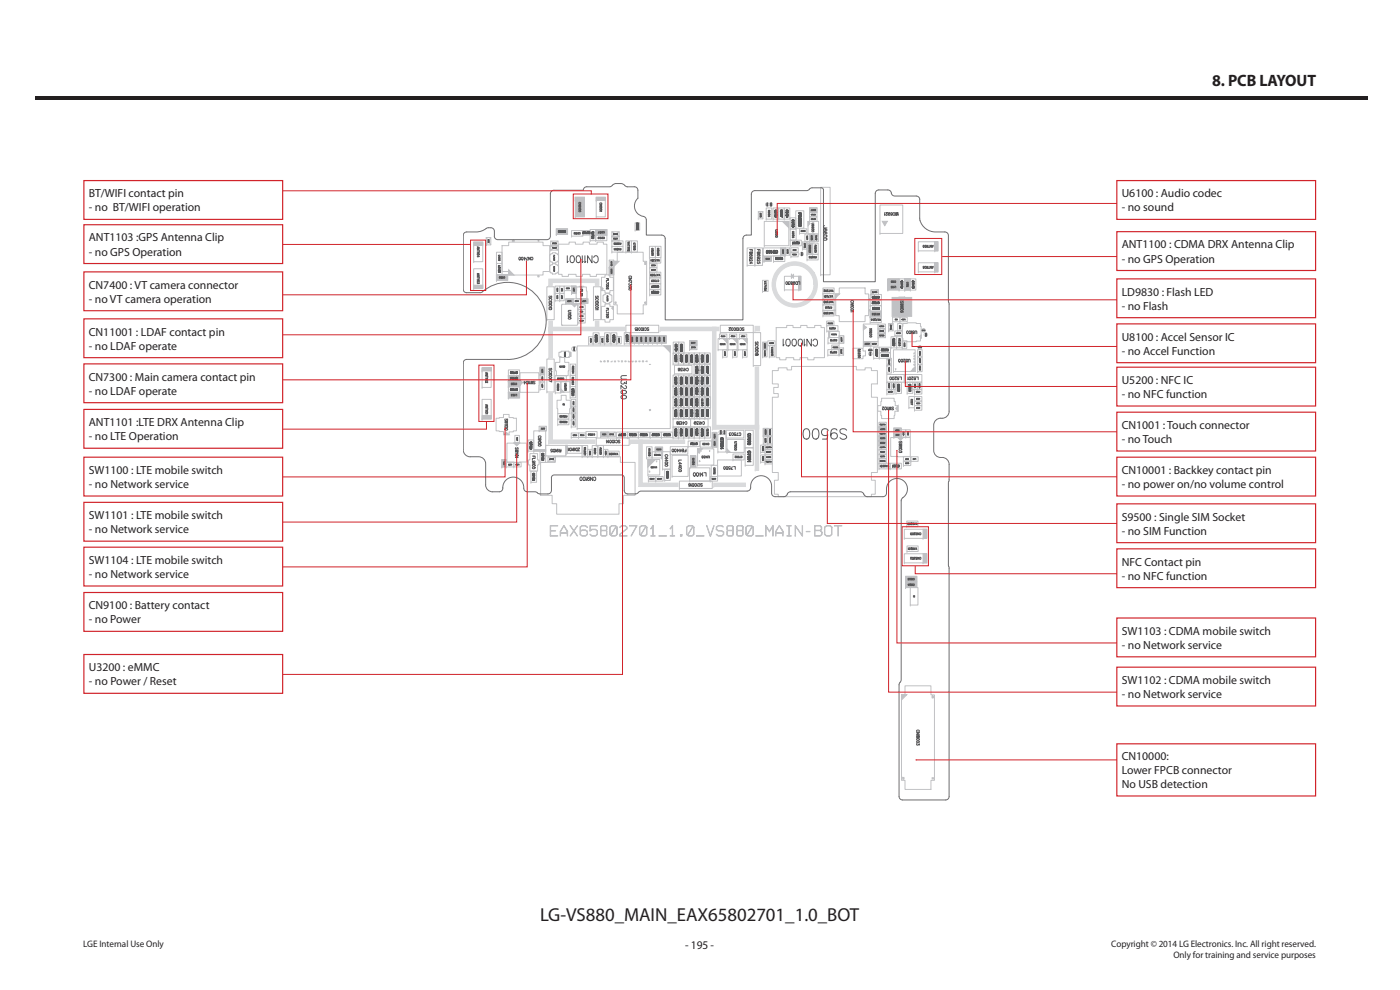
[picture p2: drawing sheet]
<svg xmlns="http://www.w3.org/2000/svg" width="420mm" height="297mm" viewBox="0 0 420 297" stroke-linecap="round" stroke-linejoin="round" font-family="sans-serif">
<defs><g id="words">
<text font-size="5.6" fill="#231f20" x="162.1" y="276.3">LG-VS880_MAIN_EAX65802701_1.0_BOT</text>
<text font-size="4.9" fill="#231f20" x="363.8" y="25.7">8. PCB LAYOUT</text>
<g font-size="3.5" fill="#231f20">
<text x="26.6" y="59.2">BT/WIFI contact pin</text>
<text x="336.6" y="59.2">U6100 : Audio codec</text>
<text x="26.6" y="63.4">- no BT/WIFI operation</text>
<text x="336.6" y="63.4">- no sound</text>
<text x="26.6" y="72.5">ANT1103 :GPS Antenna Clip</text>
<text x="26.6" y="76.7">- no GPS Operation</text>
<text x="336.6" y="74.5">ANT1100 : CDMA DRX Antenna Clip</text>
<text x="336.6" y="78.8">- no GPS Operation</text>
<text x="26.6" y="86.6">CN7400 : VT camera connector</text>
<text x="336.6" y="88.7">LD9830 : Flash LED</text>
<text x="26.6" y="90.8">- no VT camera operation</text>
<text x="336.6" y="92.9">- no Flash</text>
<text x="26.6" y="100.7">CN11001 : LDAF contact pin</text>
<text x="26.6" y="104.9">- no LDAF operate</text>
<text x="336.6" y="102.2">U8100 : Accel Sensor IC</text>
<text x="336.6" y="106.4">- no Accel Function</text>
<text x="26.6" y="114.2">CN7300 : Main camera contact pin</text>
<text x="26.6" y="118.4">- no LDAF operate</text>
<text x="336.6" y="115.2">U5200 : NFC IC</text>
<text x="336.6" y="119.4">- no NFC function</text>
<text x="26.6" y="127.9">ANT1101 :LTE DRX Antenna Clip</text>
<text x="336.6" y="128.7">CN1001 : Touch connector</text>
<text x="26.6" y="132.1">- no LTE Operation</text>
<text x="336.6" y="132.9">- no Touch</text>
<text x="26.6" y="142.2">SW1100 : LTE mobile switch</text>
<text x="336.6" y="142.2">CN10001 : Backkey contact pin</text>
<text x="26.6" y="146.4">- no Network service</text>
<text x="336.6" y="146.4">- no power on/no volume control</text>
<text x="26.6" y="155.8">SW1101 : LTE mobile switch</text>
<text x="26.6" y="160">- no Network service</text>
<text x="336.6" y="156.2">S9500 : Single SIM Socket</text>
<text x="336.6" y="160.4">- no SIM Function</text>
<text x="26.6" y="169.2">SW1104 : LTE mobile switch</text>
<text x="26.6" y="173.4">- no Network service</text>
<text x="336.6" y="169.7">NFC Contact pin</text>
<text x="336.6" y="173.9">- no NFC function</text>
<text x="26.6" y="182.8">CN9100 : Battery contact</text>
<text x="26.6" y="187">- no Power</text>
<text x="336.6" y="190.5">SW1103 : CDMA mobile switch</text>
<text x="336.6" y="194.7">- no Network service</text>
<text x="26.6" y="201.4">U3200 : eMMC</text>
<text x="26.6" y="205.6">- no Power / Reset</text>
<text x="336.6" y="205.2">SW1102 : CDMA mobile switch</text>
<text x="336.6" y="209.4">- no Network service</text>
<text x="336.6" y="228.1">CN10000:</text>
<text x="336.6" y="232.3">Lower FPCB connector</text>
<text x="336.6" y="236.6">No USB detection</text>
<text x="205.6" y="284.6">- 195 -</text>
</g>
<g font-size="2.8" fill="#231f20">
<text x="25" y="284.1">LGE Internal Use Only</text>
<text x="333.5" y="284.1">Copyright © 2014 LG Electronics. Inc. All right reserved.</text>
<text x="352.2" y="287.5">Only for training and service purposes</text>
</g>
</g></defs>
<path d="M10.4 29h400v1h-400z" fill="#231f20"/>
<path d="M25 265h370v12.3h-370z" fill="#fff"/>
<path d="M164.7 83.7h15v1.9h-1v-.8h-13v.8h-1z" fill-rule="evenodd" fill="#d9dadc"/>
<path d="M164.7 83.7h15v1.9h-1v-.8h-13v.8h-1z" fill="none" stroke="#d9dadc" stroke-width=".3"/>
<path d="M213.8 127.6h13.9v1.1h-13.9z" fill="#d9dadc"/>
<path d="M213.8 127.6h13.9v1.1h-13.9zM213.8 128.7h.1" fill="none" stroke="#d9dadc" stroke-width=".3"/>
<path d="M226.6 97.9h1.4v1.4h-1.4z" fill="#d9dadc"/>
<path d="M226.6 97.9h1.4v1.4h-1.4zM226.6 99.3h.1" fill="none" stroke="#d9dadc" stroke-width=".3"/>
<path d="M213.8 127.6h13.9v1.1h-13.9z" fill="#d9dadc"/>
<path d="M213.8 127.6h13.9v1.1h-13.9zM213.8 128.7h.1" fill="none" stroke="#d9dadc" stroke-width=".3"/>
<path d="M213.8 98.2h1.1v30.5h-1.1z" fill="#d9dadc"/>
<path d="M213.8 98.2h1.1v30.5h-1.1zM213.8 128.7h.1" fill="none" stroke="#d9dadc" stroke-width=".3"/>
<path d="M191.7 132h1.1v12.9h10.7v1.1h-11.8z" fill-rule="evenodd" fill="#d9dadc"/>
<path d="M191.7 132h1.1v12.9h10.7v1.1h-11.8z" fill="none" stroke="#d9dadc" stroke-width=".3"/>
<path d="M164.7 132h13.8v1h-13.8z" fill="#d9dadc"/>
<path d="M164.7 132h13.8v1h-13.8zM164.7 133h.1" fill="none" stroke="#d9dadc" stroke-width=".3"/>
<path d="M164.7 98.2h1v9.1h-1z" fill="#d9dadc"/>
<path d="M164.7 98.2h1v9.1h-1zM164.7 107.3h.1" fill="none" stroke="#d9dadc" stroke-width=".3"/>
<path d="M164.7 118h1v14.4h-1z" fill="#d9dadc"/>
<path d="M164.7 118h1v14.4h-1zM164.7 132.4h.1" fill="none" stroke="#d9dadc" stroke-width=".3"/>
<path d="M164.7 96.3h1v2.3h-1z" fill="#d9dadc"/>
<path d="M164.7 96.3h1v2.3h-1zM164.7 98.6h.1" fill="none" stroke="#d9dadc" stroke-width=".3"/>
<path d="M178.7 96.3h1v1.9h-1z" fill="#d9dadc"/>
<path d="M178.7 96.3h1v1.9h-1zM178.7 98.2h.1" fill="none" stroke="#d9dadc" stroke-width=".3"/>
<path d="M198.1 98.2h17.7v1h-17.7z" fill="#d9dadc"/>
<path d="M198.1 98.2h17.7v1h-17.7zM198.1 99.2h.1" fill="none" stroke="#d9dadc" stroke-width=".3"/>
<path d="M164.7 98.2h22.7v1h-22.7z" fill="#d9dadc"/>
<path d="M164.7 98.2h22.7v1h-22.7zM164.7 99.2h.1" fill="none" stroke="#d9dadc" stroke-width=".3"/>
<path d="M226.6 110.1h1.1v30.9h-1.1z" fill="#d9dadc"/>
<path d="M226.6 110.1h1.1v30.9h-1.1zM226.6 141h.1" fill="none" stroke="#d9dadc" stroke-width=".3"/>
<path d="M214.2 144.9h9.5v1.1h-9.5z" fill="#d9dadc"/>
<path d="M214.2 144.9h9.5v1.1h-9.5zM214.2 146h.1" fill="none" stroke="#d9dadc" stroke-width=".3"/>
<path d="M189.2 132h16.3v1h-16.3z" fill="#d9dadc"/>
<path d="M189.2 132h16.3v1h-16.3zM189.2 133h.1" fill="none" stroke="#d9dadc" stroke-width=".3"/>
<path d="M233.8 80.5a6.8 6.8 0 0 1 10.5 1.2v3.7a5.8 5.8 0 0 0-8.3-5.3 5.8 5.8 0 0 0-1 9.8 5.8 5.8 0 0 0 9.2-3.5l.1-4.7a6.8 6.8 0 0 1-1.8 9.2 6.8 6.8 0 0 1-9.2-1.2 6.8 6.8 0 0 1 .5-9.2z" fill-rule="evenodd" fill="#d9dadc"/>
<path d="M233.8 80.5a6.8 6.8 0 0 1 10.5 1.2v3.7a5.8 5.8 0 0 0-8.3-5.3 5.8 5.8 0 0 0-1 9.8 5.8 5.8 0 0 0 9.2-3.5l.1-4.7a6.8 6.8 0 0 1-1.8 9.2 6.8 6.8 0 0 1-9.2-1.2 6.8 6.8 0 0 1 .5-9.2z" fill="none" stroke="#d9dadc" stroke-width=".3"/>
<path d="M165.1 157.7h2.3l-2.1 .1v1.4l1.4 .1h-1.4v1.4l2.1 .1h-2.3z" fill-rule="evenodd" fill="#c0c1c4"/>
<path d="M165.1 157.7h2.3l-2.1 .1v1.4l1.4 .1h-1.4v1.4l2.1 .1h-2.3z" fill="none" stroke="#c0c1c4" stroke-width=".3"/>
<path d="M169.2 157.7l1 1.8-1-1.7-1 1.7v.4h2v-.6l.1 1.5-.1-.8h-2l-.1 .8v-1.3z" fill-rule="evenodd" fill="#c0c1c4"/>
<path d="M169.2 157.7l1 1.8-1-1.7-1 1.7v.4h2v-.6l.1 1.5-.1-.8h-2l-.1 .8v-1.3z" fill="none" stroke="#c0c1c4" stroke-width=".3"/>
<path d="M171.1 157.7l1.1 1.5 1.1-1.5-1 1.6 1 1.5-1.1-1.4-1.1 1.4 1-1.5z" fill-rule="evenodd" fill="#c0c1c4"/>
<path d="M171.1 157.7l1.1 1.5 1.1-1.5-1 1.6 1 1.5-1.1-1.4-1.1 1.4 1-1.5z" fill="none" stroke="#c0c1c4" stroke-width=".3"/>
<path d="M174.1 158.1l.6-.4h1l.6 .5-.6-.4h-1l-.5 .4v1.1l.5-.3h1l.5 .3v.2l-.5-.4h-1l-.5 .4v.8l.5 .4h1l.5-.4 .1-.9v1l-.5 .4-1.1 .1-.6-.5z" fill-rule="evenodd" fill="#c0c1c4"/>
<path d="M174.1 158.1l.6-.4h1l.6 .5-.6-.4h-1l-.5 .4v1.1l.5-.3h1l.5 .3v.2l-.5-.4h-1l-.5 .4v.8l.5 .4h1l.5-.4 .1-.9v1l-.5 .4-1.1 .1-.6-.5z" fill="none" stroke="#c0c1c4" stroke-width=".3"/>
<path d="M177.1 157.7h2.2l-2.1 .1v1.3l.4-.3h1.1l.6 .4v1.2l-.6 .4-1.1 .1-.5-.5 .6 .3h1l.5-.4v-1l-.5-.4h-1l-.6 .4z" fill-rule="evenodd" fill="#c0c1c4"/>
<path d="M177.1 157.7h2.2l-2.1 .1v1.3l.4-.3h1.1l.6 .4v1.2l-.6 .4-1.1 .1-.5-.5 .6 .3h1l.5-.4v-1l-.5-.4h-1l-.6 .4z" fill="none" stroke="#c0c1c4" stroke-width=".3"/>
<path d="M180.3 158l.3-.3h1.2l.2 .2v.2l-.3-.3h-1.1l-.2 .3v1h1.5l.1-.3v.7l-.1-.3h-1.5v1.2l.2 .3h1.1l.3-.3v-2.5l.1 .1 .1 2.5-.4 .3-1.2 .1-.4-.4z" fill-rule="evenodd" fill="#c0c1c4"/>
<path d="M180.3 158l.3-.3h1.2l.2 .2v.2l-.3-.3h-1.1l-.2 .3v1h1.5l.1-.3v.7l-.1-.3h-1.5v1.2l.2 .3h1.1l.3-.3v-2.5l.1 .1 .1 2.5-.4 .3-1.2 .1-.4-.4z" fill="none" stroke="#c0c1c4" stroke-width=".3"/>
<path d="M183 158.1l.6-.4 1.2 .1v.2l-1.2-.2-.5 .4v2.1l.2 .2 1.5-2.7 .3 .2-1.7 2.6 .2 .1h1l.5-.4v-2.3l.1 .2v2.2l-.5 .4-1.1 .1-.6-.5z" fill-rule="evenodd" fill="#c0c1c4"/>
<path d="M183 158.1l.6-.4 1.2 .1v.2l-1.2-.2-.5 .4v2.1l.2 .2 1.5-2.7 .3 .2-1.7 2.6 .2 .1h1l.5-.4v-2.3l.1 .2v2.2l-.5 .4-1.1 .1-.6-.5z" fill="none" stroke="#c0c1c4" stroke-width=".3"/>
<path d="M186 158.1l.5-.4h1.1l.6 .5v.5l-2.1 1.7v.3l2.1 .1h-2.2v-.5l2.1-1.7v-.4l-.5-.4h-1z" fill-rule="evenodd" fill="#c0c1c4"/>
<path d="M186 158.1l.5-.4h1.1l.6 .5v.5l-2.1 1.7v.3l2.1 .1h-2.2v-.5l2.1-1.7v-.4l-.5-.4h-1z" fill="none" stroke="#c0c1c4" stroke-width=".3"/>
<path d="M188.9 157.7h2.3l-1.7 3.1 1.5-3z" fill-rule="evenodd" fill="#c0c1c4"/>
<path d="M188.9 157.7h2.3l-1.7 3.1 1.5-3z" fill="none" stroke="#c0c1c4" stroke-width=".3"/>
<path d="M192 158.1l.5-.4 1.3 .1v.2l-1.3-.2-.5 .4v2.1l.2 .2 1.6-2.7 .2 .2-1.7 2.6 .2 .1h1.1l.4-.4v-2.3l.2 .2v2.1l-.6 .6h-1.1l-.6-.5z" fill-rule="evenodd" fill="#c0c1c4"/>
<path d="M192 158.1l.5-.4 1.3 .1v.2l-1.3-.2-.5 .4v2.1l.2 .2 1.6-2.7 .2 .2-1.7 2.6 .2 .1h1.1l.4-.4v-2.3l.2 .2v2.1l-.6 .6h-1.1l-.6-.5z" fill="none" stroke="#c0c1c4" stroke-width=".3"/>
<path d="M195.9 157.7l.1 3 .6 .2-1.3-.1 .6-.1v-2.7l-.6 .6z" fill-rule="evenodd" fill="#c0c1c4"/>
<path d="M195.9 157.7l.1 3 .6 .2-1.3-.1 .6-.1v-2.7l-.6 .6z" fill="none" stroke="#c0c1c4" stroke-width=".3"/>
<path d="M197.8 160.8h2.2z" fill-rule="evenodd" fill="#c0c1c4"/>
<path d="M197.8 160.8h2.2z" fill="none" stroke="#c0c1c4" stroke-width=".3"/>
<path d="M201.8 157.7l.1 3 .5 .2-1.3-.1 .6-.1v-2.7l-.6 .6z" fill-rule="evenodd" fill="#c0c1c4"/>
<path d="M201.8 157.7l.1 3 .5 .2-1.3-.1 .6-.1v-2.7l-.6 .6z" fill="none" stroke="#c0c1c4" stroke-width=".3"/>
<path d="M204.2 160.4h.4l-.3 .3h.3l.1-.3v.4h-.5z" fill-rule="evenodd" fill="#c0c1c4"/>
<path d="M204.2 160.4h.4l-.3 .3h.3l.1-.3v.4h-.5z" fill="none" stroke="#c0c1c4" stroke-width=".3"/>
<path d="M206.1 158.1l.5-.4 1.3 .1v.2l-1.3-.2-.4 .4v2.1l.1 .2 1.6-2.7 .3 .2-1.8 2.6 .2 .1h1.1l.5-.4v-2.3l.1 .2v2.1l-.6 .6h-1.1l-.6-.5z" fill-rule="evenodd" fill="#c0c1c4"/>
<path d="M206.1 158.1l.5-.4 1.3 .1v.2l-1.3-.2-.4 .4v2.1l.1 .2 1.6-2.7 .3 .2-1.8 2.6 .2 .1h1.1l.5-.4v-2.3l.1 .2v2.1l-.6 .6h-1.1l-.6-.5z" fill="none" stroke="#c0c1c4" stroke-width=".3"/>
<path d="M209 160.8h2.3z" fill-rule="evenodd" fill="#c0c1c4"/>
<path d="M209 160.8h2.3z" fill="none" stroke="#c0c1c4" stroke-width=".3"/>
<path d="M212.1 157.7l1.1 3 1.1-3-1.1 3.2z" fill-rule="evenodd" fill="#c0c1c4"/>
<path d="M212.1 157.7l1.1 3 1.1-3-1.1 3.2z" fill="none" stroke="#c0c1c4" stroke-width=".3"/>
<path d="M215 158.1l.5-.4h1.1l.5 .3-.5-.2h-1l-.5 .4v.6l.5 .4h1.1l.5 .5v.6l-.6 .6h-1l-.6-.5 .6 .3h1l.5-.4v-.6l-.5-.4h-1.1l-.5-.4z" fill-rule="evenodd" fill="#c0c1c4"/>
<path d="M215 158.1l.5-.4h1.1l.5 .3-.5-.2h-1l-.5 .4v.6l.5 .4h1.1l.5 .5v.6l-.6 .6h-1l-.6-.5 .6 .3h1l.5-.4v-.6l-.5-.4h-1.1l-.5-.4z" fill="none" stroke="#c0c1c4" stroke-width=".3"/>
<path d="M218.2 158l.3-.3h1.2l.2 .2v.2l-.3-.3h-1l-.3 .3v1h1.5l.1-.3v.7l-.1-.3h-1.5v1.2l.3 .3h1l.3-.3v-2.5l.1 .1 .1 2.5-.4 .3-1.2 .1-.4-.4z" fill-rule="evenodd" fill="#c0c1c4"/>
<path d="M218.2 158l.3-.3h1.2l.2 .2v.2l-.3-.3h-1l-.3 .3v1h1.5l.1-.3v.7l-.1-.3h-1.5v1.2l.3 .3h1l.3-.3v-2.5l.1 .1 .1 2.5-.4 .3-1.2 .1-.4-.4z" fill="none" stroke="#c0c1c4" stroke-width=".3"/>
<path d="M221.4 157.7h1.2l.3 .2v.2l-.3-.3h-1.1l-.3 .3 .1 1h1.5l.1-.3v.7l-.1-.3h-1.5l-.1 1.2 .3 .3h1.1l.3-.3v-2.5l.1 .1v2.5l-.4 .4h-1.1l-.4-.4v-2.5z" fill-rule="evenodd" fill="#c0c1c4"/>
<path d="M221.4 157.7h1.2l.3 .2v.2l-.3-.3h-1.1l-.3 .3 .1 1h1.5l.1-.3v.7l-.1-.3h-1.5l-.1 1.2 .3 .3h1.1l.3-.3v-2.5l.1 .1v2.5l-.4 .4h-1.1l-.4-.4v-2.5z" fill="none" stroke="#c0c1c4" stroke-width=".3"/>
<path d="M223.9 158.1l.5-.4 1.3 .1v.2l-1.3-.2-.4 .4v2.1l.1 .2 1.6-2.7 .3 .2-1.8 2.6 .2 .1h1.1l.5-.4 .1-2.2v2.3l-.6 .4-1.1 .1-.6-.5z" fill-rule="evenodd" fill="#c0c1c4"/>
<path d="M223.9 158.1l.5-.4 1.3 .1v.2l-1.3-.2-.4 .4v2.1l.1 .2 1.6-2.7 .3 .2-1.8 2.6 .2 .1h1.1l.5-.4 .1-2.2v2.3l-.6 .4-1.1 .1-.6-.5z" fill="none" stroke="#c0c1c4" stroke-width=".3"/>
<path d="M226.8 160.8h2.3z" fill-rule="evenodd" fill="#c0c1c4"/>
<path d="M226.8 160.8h2.3z" fill="none" stroke="#c0c1c4" stroke-width=".3"/>
<path d="M229.8 157.7l1.1 1.7 1.1-1.7v3.1l-.1-2.8-1 1.6-1-1.6-.1 2.8z" fill-rule="evenodd" fill="#c0c1c4"/>
<path d="M229.8 157.7l1.1 1.7 1.1-1.7v3.1l-.1-2.8-1 1.6-1-1.6-.1 2.8z" fill="none" stroke="#c0c1c4" stroke-width=".3"/>
<path d="M233.8 157.7l1.1 1.8-1-1.7-1 1.7v.4h2v-.6l.1 1.5-.1-.8h-2l-.1 .8v-1.3z" fill-rule="evenodd" fill="#c0c1c4"/>
<path d="M233.8 157.7l1.1 1.8-1-1.7-1 1.7v.4h2v-.6l.1 1.5-.1-.8h-2l-.1 .8v-1.3z" fill="none" stroke="#c0c1c4" stroke-width=".3"/>
<path d="M236.1 157.7h1.4l-.6 .1v2.9l.5 .2-1.3-.1 .7-.1v-2.9z" fill-rule="evenodd" fill="#c0c1c4"/>
<path d="M236.1 157.7h1.4l-.6 .1v2.9l.5 .2-1.3-.1 .7-.1v-2.9z" fill="none" stroke="#c0c1c4" stroke-width=".3"/>
<path d="M238.6 157.7l2.1 2.9 .2-2.9-.1 3.1-2.1-2.8-.1 2.8z" fill-rule="evenodd" fill="#c0c1c4"/>
<path d="M238.6 157.7l2.1 2.9 .2-2.9-.1 3.1-2.1-2.8-.1 2.8z" fill="none" stroke="#c0c1c4" stroke-width=".3"/>
<path d="M242 159.5h1.1z" fill-rule="evenodd" fill="#c0c1c4"/>
<path d="M242 159.5h1.1z" fill="none" stroke="#c0c1c4" stroke-width=".3"/>
<path d="M244.5 157.7h1.7l.3 .3v.2l-.4-.4h-1.5v1.3h1.5l.4-.3v-.8l.1 .2v.6l-.4 .4 .4 .5-.5-.5h-1.5v1.5h1.5l.5-.4v-.8l.1 .9-.5 .5-1.7-.1z" fill-rule="evenodd" fill="#c0c1c4"/>
<path d="M244.5 157.7h1.7l.3 .3v.2l-.4-.4h-1.5v1.3h1.5l.4-.3v-.8l.1 .2v.6l-.4 .4 .4 .5-.5-.5h-1.5v1.5h1.5l.5-.4v-.8l.1 .9-.5 .5-1.7-.1z" fill="none" stroke="#c0c1c4" stroke-width=".3"/>
<path d="M247.5 158.1l.5-.4h1.1l.5 .3v.2l-.5-.4h-1l-.5 .4v2.1l.5 .4h1l.5-.4v-2.3l.1 .2v2.2l-.6 .4-1.1 .1-.6-.5z" fill-rule="evenodd" fill="#c0c1c4"/>
<path d="M247.5 158.1l.5-.4h1.1l.5 .3v.2l-.5-.4h-1l-.5 .4v2.1l.5 .4h1l.5-.4v-2.3l.1 .2v2.2l-.6 .4-1.1 .1-.6-.5z" fill="none" stroke="#c0c1c4" stroke-width=".3"/>
<path d="M250.4 157.7h2.3l-1.1 .1v3l-.1-3z" fill-rule="evenodd" fill="#c0c1c4"/>
<path d="M238.8 63.2h2.4v5.3h-2.4zM238.8 68.5h.1M209.9 115.8h1.7v3.3h-1.7zM209.9 119.1h.1M209.9 109.3h1.7v3.3h-1.7zM209.9 112.6h.1M215.4 130.4h2.5v5.2h-2.5zM215.4 135.6h.1M250.4 157.7h2.3l-1.1 .1v3l-.1-3z" fill="none" stroke="#c0c1c4" stroke-width=".3"/>
<path d="M152.7 80.9l1.6 1.6h-1.6z" fill="#c0c1c4"/>
<g fill="none" stroke="#c0c1c4" stroke-width=".3">
<path d="M150.7 73.7h2v-1.1h10.3v1.1h2v7.8h-2v1h-10.3v-1h-2zM153.7 72.2h.3l-.3 .3h.3M161.5 72.1v.4M161.7 72.1v.4M152.7 80.9l1.6 1.6h-1.6zM161.4 82.8v.3M168.3 114.5h2.8v3.2h-2.8zM168.3 117.7h.1"/>
<circle cx="154.2" cy="72.3" r=".19"/>
<circle cx="161.7" cy="82.9" r=".19"/>
</g>
<path d="M168.3 116.7l1 1h-1z" fill="#c0c1c4"/>
<path d="M168.3 116.7l1 1h-1zM148.9 125.5l2.2-.2v-1h1.7v1l2.2 .2v3.8h-1v.3h-1.2v.8h-1.7v-.9l-2.2-.2z" fill="none" stroke="#c0c1c4" stroke-width=".3"/>
<path d="M151.1 130.4l.8-.7 .9 .7z" fill="#c0c1c4"/>
<path d="M246.3 56.2h2.8v26.3h-2.8zM246.3 82.5h.1M151.1 130.4l.8-.7 .9 .7zM174.7 133.7h1.7v3.3h-1.7zM174.7 137h.1M205.2 128.1h1.6v3.3h-1.6zM205.2 131.4h.1" fill="none" stroke="#c0c1c4" stroke-width=".3"/>
<path d="M190.4 100.8h1.4v2.2h-1.4z" fill="#c0c1c4"/>
<path d="M237.1 65.3h1.7v3.4h-1.7zM237.1 68.7h.1M190.4 100.8h1.4v2.2h-1.4zM190.4 103h.1M211.5 128.1h1.7v3.3h-1.7zM211.5 131.4h.1M213.1 143h2.2v1.4h-2.2zM213.1 144.4h.1" fill="none" stroke="#c0c1c4" stroke-width=".3"/>
<path d="M167 68.7h3.3v1.6h-3.3z" fill="#c0c1c4"/>
<path d="M167 68.7h3.3v1.6h-3.3zM167 70.3h.1M272.2 163.8h3.3v1.7h-3.3zM272.2 165.5h.1" fill="none" stroke="#c0c1c4" stroke-width=".3"/>
<path d="M263.8 128.1h2.2v1.3h-2.2z" fill="#c0c1c4"/>
<g fill="none" stroke="#c0c1c4" stroke-width=".3">
<path d="M171.5 85.8h1.4v2.2h-1.4zM171.5 88h.1M261.2 88.4h3.3v1.6h-3.3zM261.2 90h.1M270.1 95.2h2.2v1.3h-2.2zM270.1 96.5h.1M203.6 115.8h1.7v3.3h-1.7zM203.6 119.1h.1M262.2 104.2h1.7v3.3h-1.7zM262.2 107.5h.1M209.9 122.3h1.7v3.3h-1.7zM209.9 125.6h.1"/>
<path d="M263.8 128.1h2.2v1.3h-2.2zM263.8 129.4h.1"/>
</g>
<path d="M171.5 85.8h1.4v2.2h-1.4z" fill="#c0c1c4"/>
<path d="M171.5 85.8h1.4v2.2h-1.4zM171.5 88h.1M208.3 109.3h1.7v3.3h-1.7zM208.3 112.6h.1M266.1 114.7h1.4v2.2h-1.4zM266.1 116.9h.1M180.3 129.6h2.2v1.4h-2.2zM180.3 131h.1M199.5 140.8h1.7v3.3h-1.7zM199.5 144.1h.1" fill="none" stroke="#c0c1c4" stroke-width=".3"/>
<path d="M180.3 129.6h2.2v1.4h-2.2z" fill="#c0c1c4"/>
<path d="M167.7 105.7h.7v-.3h2.3v.3h.6v1.3h-.6v.3h-2.3v-.3h-.7zM180.3 129.6h2.2v1.4h-2.2zM180.3 131h.1" fill="none" stroke="#c0c1c4" stroke-width=".3"/>
<path d="M170.9 105.7h.4v1.3h-.4z" fill="#c0c1c4"/>
<path d="M182.8 78.1l1.4 2.2M182.8 78.1h1.4v2.2h-1.4zM184.2 78.1l-1.4 2.2M182.8 80.3h.1M170.9 105.7h.4v1.3h-.4zM170.9 107h.1" fill="none" stroke="#c0c1c4" stroke-width=".3"/>
<path d="M193.1 100.8h1.4v2.2h-1.4z" fill="#c0c1c4"/>
<path d="M195 78.9h2.2v1.4h-2.2zM195 80.3h.1M193.1 100.8h1.4v2.2h-1.4zM193.1 103h.1M159.3 141.4h1.7v3.3h-1.7zM159.3 144.7h.1" fill="none" stroke="#c0c1c4" stroke-width=".3"/>
<path d="M266.5 83.7h3.3v1.7h-3.3z" fill="#c0c1c4"/>
<g fill="none" stroke="#c0c1c4" stroke-width=".3">
<path d="M216.2 97.6h9.9v2.2h-9.9zM216.2 99.8h.1M266.5 83.7h3.3v1.7h-3.3zM266.5 85.4h.1M205.2 105.9h1.6v3.4h-1.6zM205.2 109.3h.1M211.4 115.8h1.7v3.3h-1.7zM211.4 119.1h.1M216.9 105h1.3v2.2h-1.3zM216.9 107.2h.1M218.9 100.2h2.2v1.4h-2.2zM218.9 101.6h.1"/>
<path d="M164.4 137l2.2 1.4M164.4 137h2.2v1.4h-2.2zM164.4 138.4h.1M166.6 137l-2.2 1.4M173.6 129.9h2.2v1.4h-2.2zM173.6 131.3h.1M271.4 166.2h6.7v2.7h-6.7zM271.4 168.9h.1"/>
</g>
<path d="M277 166.2h1.1v2.7h-1.1z" fill="#c0c1c4"/>
<g fill="none" stroke="#c0c1c4" stroke-width=".3">
<path d="M149 75.7h1.7v3.4h-1.7zM149 79.1h.1M174.9 69.2h2.2v1.3h-2.2zM174.9 70.5h.1M240.8 72.6l1.4 2.2M240.8 72.6h1.4v2.2h-1.4zM240.8 74.8h.1M242.2 72.6l-1.4 2.2M264.1 61.5h6.8v8.5h-6.8zM264.1 70h.1M247 89.8h3.3v1.6h-3.3zM247 91.4h.1"/>
<path d="M261.2 91.7h3.3v1.7h-3.3zM261.2 93.4h.1M166.6 114.5h1.7v3.4h-1.7zM166.6 117.9h.1M208.3 128.1h1.7v3.3h-1.7zM208.3 131.4h.1M277 166.2h1.1v2.7h-1.1zM277 168.9h.1"/>
</g>
<path d="M264.8 66.4h1.5l-.8 1.3z" fill="#c0c1c4"/>
<path d="M264.8 66.4h1.5l-.8 1.3zM263.5 100h2.2v1.3h-2.2zM263.5 100l2.2 1.3M265.7 100l-2.2 1.3M171.1 112.6h1.7v3.4h-1.7zM171.1 116h.1M263.5 101.3h.1M274.5 116.9h2.2v1.3h-2.2zM274.5 118.2h.1" fill="none" stroke="#c0c1c4" stroke-width=".3"/>
<path d="M178.8 68.9h3.3v1.6h-3.3z" fill="#c0c1c4"/>
<path d="M142.2 72.6h2.7v5.9h-2.7zM142.2 78.5h.1M178.8 68.9h3.3v1.6h-3.3zM178.8 70.5h.1" fill="none" stroke="#c0c1c4" stroke-width=".3"/>
<path d="M142.2 72.6h2.7v1h-2.7z" fill="#c0c1c4"/>
<path d="M142.2 72.6h2.7v1h-2.7zM142.2 73.6h.1M229.4 66.4h7.3v7.3h-7.3zM229.4 73.7h.1" fill="none" stroke="#c0c1c4" stroke-width=".3"/>
<path d="M234.8 66.4h1.9v1.9z" fill="#c0c1c4"/>
<path d="M234.8 66.4h1.9v1.9zM171.1 109.3h1.7v3.3h-1.7zM171.1 112.6h.1M202 112.5h1.7v3.4h-1.7zM202 115.9h.1M256 104.5h3v.8h.7v1.5h-.7v.8h-3z" fill="none" stroke="#c0c1c4" stroke-width=".3"/>
<path d="M172.6 59.2h2.8v.9h-2.8z" fill="#c0c1c4"/>
<path d="M172.6 59.2h2.8v.9h-2.8zM172.6 60.1h.1" fill="none" stroke="#c0c1c4" stroke-width=".3"/>
<path d="M172.6 59.2h2.8v5.9h-2.8z" fill="#c0c1c4"/>
<path d="M172.6 59.2h2.8v5.9h-2.8zM172.6 65.1h.1M173.2 103.8h28v24.8h-28zM173.2 128.6h.1" fill="none" stroke="#c0c1c4" stroke-width=".3"/>
<path d="M199.2 103.8h2v1.9z" fill="#c0c1c4"/>
<g fill="none" stroke="#c0c1c4" stroke-width=".3">
<path d="M180.4 108.6l-.2-.3v.3h.4M181.2 108.3h.4l-.4 .3h.4M182.7 108.3h-.5l.5 .1-.5 .2h.5M183.7 108.3v.3h-.4M184.4 108.6h.4M184.4 108.3l.2 .3M184.8 108.3l-.3 .2M185.4 108.3h.4l-.1 .3M186.4 108.3h.5M186.4 108.6h.5M186.7 108.3v.3M187.6 108.3v.2h.3l-.1-.1"/>
<path d="M188.6 108.3v.3h.4M188.7 108.4v.2M189.6 108.3v.3h.4v-.3M189.8 108.4v.2M190.7 108.4l.3-.1 .1 .3h-.4zM191.8 108.3l.1 .3 .2-.1-.1-.2M193 108.4h-.2v.2h.4l-.1-.3-.1 .3M194.1 108.3v.2M194.2 108.3l-.4 .1 .4 .2M195.3 109.3l-.4 .1M199.2 103.8h2v1.9zM275.4 104.9h1.4v2.2h-1.4z"/>
<path d="M275.4 107.1h.1M275.4 109.3h1.4v2.2h-1.4zM275.4 111.5h.1M195.1 122.8v.3l-.2-.2h.4M195.3 123.2h-.4M213.8 132h1.3v2.2h-1.3zM213.8 134.2h.1"/>
</g>
<path d="M213.8 132h1.3v2.2h-1.3z" fill="#c0c1c4"/>
<path d="M263.9 105.8h3.4v1.7h-3.4zM263.9 107.5h.1M213.8 132h1.3v2.2h-1.3zM213.8 134.2h.1" fill="none" stroke="#c0c1c4" stroke-width=".3"/>
<path d="M194.5 100.8h1.4v2.2h-1.4z" fill="#c0c1c4"/>
<path d="M173.1 86.1h.7v-.2l2.2 .2v1.2h.2v2.2l-.2 .2-3.1-.2zM194.5 100.8h1.4v2.2h-1.4zM194.5 103h.1M272.8 119h1.7v3.3h-1.7zM272.8 122.3h.1" fill="none" stroke="#c0c1c4" stroke-width=".3"/>
<path d="M173.9 85.9h1.2l-.6 .9z" fill="#c0c1c4"/>
<path d="M173.9 85.9h1.2l-.6 .9z" fill="none" stroke="#c0c1c4" stroke-width=".3"/>
<path d="M152.6 117.7h3.3v1.7h-3.3z" fill="#c0c1c4"/>
<path d="M165.3 73.7h2.2v1.4h-2.2zM165.3 75.1h.1M165.3 73.7l2.2 1.4M167.5 73.7l-2.2 1.4M152.6 117.7h3.3v1.7h-3.3zM152.6 119.4h.1" fill="none" stroke="#c0c1c4" stroke-width=".3"/>
<path d="M149 82.4h3.3v1.7h-3.3z" fill="#c0c1c4"/>
<g fill="none" stroke="#c0c1c4" stroke-width=".3">
<path d="M196.7 73.9h1.7v3.4h-1.7zM196.7 77.3h.1M237.4 75.7h2.2v1.4h-2.2zM237.4 77.1h.1M149 82.4h3.3v1.7h-3.3zM149 84.1h.1M178.1 86h2.2v9.9h-2.2zM178.1 95.9h.1M195 83.4h3.3v1.7h-3.3zM195 85.1h.1M274.5 119h2.2v1.3h-2.2zM152.1 133h5.9v5.6h-5.9z"/>
<path d="M177.7 133.7h1.7v3.3h-1.7zM177.7 137h.1M274.5 120.3h.1"/>
</g>
<path d="M154.3 133h1.6l-.8 .8z" fill="#c0c1c4"/>
<path d="M182.8 80.3h1.4v2.2h-1.4zM182.8 82.5h.1M154.3 133h1.6l-.8 .8zM270.5 129h1.3v2.2h-1.3zM270.5 131.2h.1" fill="none" stroke="#c0c1c4" stroke-width=".3"/>
<path d="M182.8 80.3h1.4v2.2h-1.4z" fill="#c0c1c4"/>
<g fill="none" stroke="#c0c1c4" stroke-width=".3">
<path d="M182.8 80.3h1.4v2.2h-1.4zM182.8 82.5h.1M207.2 125.6h5.3v2.6h-5.3zM207.2 128.2h.1M209.9 128.1h1.7v3.3h-1.7zM209.9 131.4h.1"/>
<circle cx="231.4" cy="61.3" r=".53"/>
</g>
<path d="M271.8 174.6h3.3v1.7h-3.3z" fill="#c0c1c4"/>
<path d="M178.8 70.5h3.3v1.7h-3.3zM178.8 72.2h.1M162.1 110.2h1.3v2.2h-1.3zM162.1 112.4h.1M249.6 103.5h2.2v1.4h-2.2zM249.6 104.9h.1M188.3 129.6h3.3v1.7h-3.3zM188.3 131.3h.1M271.8 174.6h3.3v1.7h-3.3zM271.8 176.3h.1" fill="none" stroke="#c0c1c4" stroke-width=".3"/>
<path d="M162.1 110.2h1.3v2.2h-1.3z" fill="#c0c1c4"/>
<path d="M180.5 83.2h1.1v-.7h1.4v.7h1.1v4h-1.1v.7h-1.4v-.7h-1.1zM162.1 110.2h1.3v2.2h-1.3zM162.1 112.4h.1" fill="none" stroke="#c0c1c4" stroke-width=".3"/>
<path d="M180.5 86.1l.5 .6-.5 .5z" fill="#c0c1c4"/>
<path d="M180.5 86.1l.5 .6-.5 .5zM208.3 105.9h1.7v3.4h-1.7zM208.3 109.3h.1M205.2 122.3h1.7v3.3h-1.7zM205.2 125.6h.1M271.8 129h1.4v2.2h-1.4zM271.8 131.2h.1" fill="none" stroke="#c0c1c4" stroke-width=".3"/>
<path d="M250.8 88.2h1.2l-1.2 1.1z" fill="#c0c1c4"/>
<g fill="none" stroke="#c0c1c4" stroke-width=".3">
<path d="M250.4 93v.2l.2-.2 .2 .2M250.8 88.2h1.2l-1.2 1.1zM251.9 86.4h7.7v1.8h1.1v6.5h-1.1v1.8h-7.7v-1.8h-1.1v-6.5h1.1zM260.9 93l.1 .2h-.2l.2-.2 .2 .2M261.1 89.5l-.4 .1M271 97.1h1.2v-.2l4 .2v.8h.2v3.6h-.2v.8h-1.2v.2l-4-.2v-.8h-.2v-3.6h.2zM248.4 104.9h3.4v1.7h-3.4zM248.4 106.6h.1"/>
<circle cx="261" cy="89.8" r=".19"/>
</g>
<path d="M276 100.9l.4-.4v.9z" fill="#c0c1c4"/>
<path d="M243 65.1h2.2v1.3h-2.2zM243 66.4h.1M269.4 97.1h1.4v2.2h-1.4zM269.4 99.3h.1M211.5 105.9h1.6v3.4h-1.6zM211.5 109.3h.1M276 100.9l.4-.4v.9zM268.3 128.4h2.2v1.4h-2.2zM268.3 129.8h.1" fill="none" stroke="#c0c1c4" stroke-width=".3"/>
<path d="M268.3 128.4h2.2v1.4h-2.2z" fill="#c0c1c4"/>
<path d="M244.3 70.2h1.4v2.2h-1.4zM244.3 72.4h.1M244.3 70.2l1.4 2.2M245.7 70.2l-1.4 2.2M273.9 114.7h1.4v2.2h-1.4zM273.9 116.9h.1M206.5 132.3h3.4v1.7h-3.4zM206.5 134h.1M218 129.1h5.2v2.3h-5.2zM218 131.4h.1M268.3 128.4h2.2v1.4h-2.2zM268.3 129.8h.1" fill="none" stroke="#c0c1c4" stroke-width=".3"/>
<path d="M242.9 70.2h1.4v2.2h-1.4z" fill="#c0c1c4"/>
<path d="M242.9 70.2h1.4v2.2h-1.4zM242.9 72.4h.1M275.6 78.8h5.9v2.8h-5.9zM275.6 81.6h.1" fill="none" stroke="#c0c1c4" stroke-width=".3"/>
<path d="M280.5 78.8h1v2.8h-1z" fill="#c0c1c4"/>
<path d="M280.5 78.8h1v2.8h-1zM280.5 81.6h.1" fill="none" stroke="#c0c1c4" stroke-width=".3"/>
<path d="M266.5 85.3h3.3v1.7h-3.3z" fill="#c0c1c4"/>
<path d="M183.6 72.3h3.4v1.6h-3.4zM183.6 73.9h.1M266.5 85.3h3.3v1.7h-3.3zM266.5 87h.1M218.5 101.6h2.7v3.4h-2.7zM218.5 105h.1" fill="none" stroke="#c0c1c4" stroke-width=".3"/>
<path d="M220 101.6h1.2v1.2z" fill="#c0c1c4"/>
<path d="M219.9 105h1.3v2.2h-1.3zM219.9 107.2h.1M220 101.6h1.2v1.2zM154.2 138.7h2.2v1.4h-2.2zM185 129.6h3.4v1.7h-3.4zM185 131.3h.1M154.2 140.1h.1" fill="none" stroke="#c0c1c4" stroke-width=".3"/>
<path d="M229.3 77h2.2v1.4h-2.2z" fill="#c0c1c4"/>
<g fill="none" stroke="#c0c1c4" stroke-width=".3">
<path d="M229.3 77h2.2v1.4h-2.2zM229.3 78.4h.1M247 88.1h3.3v1.7h-3.3zM247 89.8h.1M261.4 87h2.2v1.4h-2.2zM261.4 88.4h.1M263.6 87l-2.2 1.4M205.2 112.5h1.6v3.4h-1.6zM205.2 115.9h.1M206.7 115.8h1.7v3.3h-1.7zM206.7 119.1h.1M206.7 105.9h1.7v3.4h-1.7z"/>
<path d="M206.7 109.3h.1M248.5 101.3h3.4v1.7h-3.4zM248.5 103h.1M261.3 102.5h2.2v1.3h-2.2zM261.3 103.8h.1M167.4 125.8h3.3v1.6h-3.3zM167.4 127.4h.1M169.9 133.6h.4v2.5h-.4zM169.9 136.1h.1M169.9 133.7h4.8v2.3h-4.8zM169.9 136h.1M171.4 129.9h2.2v1.4h-2.2z"/>
<path d="M171.4 131.3h.1M201.2 134h5.2v2.3h-5.2zM201.2 136.3h.1M202 125.6h5.2v2.6h-5.2zM202 128.2h.1M271.1 137h2.2v1.4h-2.2zM271.1 138.4h.1"/>
</g>
<path d="M170.1 133.6v2.5" fill="none" stroke="#c0c1c4" stroke-width=".41"/>
<path d="M189 100.8h1.4v2.2h-1.4z" fill="#c0c1c4"/>
<path d="M183.4 99.9h1.7v3.3h-1.7zM247 93.1h3.3v1.7h-3.3zM247 94.8h.1M156 111.8h5.7v5.9h-5.7zM183.4 103.2h.1M189 100.8h1.4v2.2h-1.4zM189 103h.1M263.8 134.9h2.2v1.4h-2.2zM263.8 136.3h.1" fill="none" stroke="#c0c1c4" stroke-width=".3"/>
<path d="M156 113.9l.9 .9-.9 .8z" fill="#c0c1c4"/>
<path d="M156 113.9l.9 .9-.9 .8zM215.5 101.6h2.7v3.4h-2.7zM215.5 105h.1M230.4 102.3h2.2v1.3h-2.2zM230.4 103.6h.1" fill="none" stroke="#c0c1c4" stroke-width=".3"/>
<path d="M217 101.6h1.2v1.2z" fill="#c0c1c4"/>
<g fill="none" stroke="#c0c1c4" stroke-width=".3">
<path d="M165 79.7h.3v-.3h.5v-.3h1v.3h.5v.3h.3v1.9h-.3v.3h-.5v.3h-1v-.3h-.5v-.3h-.3zM167.6 73.3h3.2v-.7h1.9v.7h2.3v-.7h1.9v.7h2.3v-.7h1.9v.7h1v9h-3.1v.6h-1.9v-.6h-2.3v.6h-1.9v-.6h-2.3v.6h-1.9v-.6h-1.1zM183.6 69.5h2.2v1.4h-2.2zM183.6 70.9h.1M183.6 69.5l2.2 1.4M185.8 69.5l-2.2 1.4M227.6 63.5h1.4v2.2h-1.4zM227.6 65.7h.1M227.6 63.5l1.4 2.2M229 63.5l-1.4 2.2M164.1 86h2.2v9.9h-2.2zM164.1 95.9h.1"/>
<path d="M173.4 94.2h2.2v1.4h-2.2zM173.4 95.6h.1M187.8 97.6h9.9v2.2h-9.9zM187.8 99.8h.1M268.6 99.3h2.2v1.3h-2.2zM168.4 118.6h1.5v1.5h1.3l-.2 4h-3.6l-.2-4h1.2zM202 119h1.7v3.4h-1.7zM205.2 119h1.6v3.4h-1.6zM208.3 119h1.7v3.4h-1.7zM217 101.6h1.2v1.2zM221.9 100.2h2.2v1.4h-2.2zM221.9 101.6h.1"/>
<path d="M267.4 101h1.7v3.4h-1.7zM267.4 104.4h.1M268.6 100.6h.1M268.9 114.7h1.7v3.3h-1.7zM268.9 118h.1M198.5 129.6h3.3v1.7h-3.3zM198.5 131.3h.1M202 122.4h.1M205.2 122.4h.1M208.3 122.4h.1M229.1 131h1.3v2.2h-1.3zM229.1 133.2h.1"/>
<path d="M229.1 131l1.3 2.2M230.4 131l-1.3 2.2"/>
</g>
<path d="M259.1 102.5h2.2v1.3h-2.2z" fill="#c0c1c4"/>
<g fill="none" stroke="#c0c1c4" stroke-width=".3">
<path d="M224.2 74.4h2.3v5.2h-2.3zM224.2 79.6h.1M144.7 110.4h2.7v5.8h-2.7zM144.7 116.2h.1M166.6 112.7h3.4v1.8h-3.4zM166.6 114.5h.1M259.1 102.5h2.2v1.3h-2.2zM259.1 103.8h.1M182.5 129.6h2.2v1.4h-2.2zM182.5 131h.1M182.5 129.6l2.2 1.4M184.7 129.6l-2.2 1.4"/>
<path d="M198.8 135.5h2.4v5.3h-2.4zM206.8 122.3h1.7v3.3h-1.7zM206.8 125.6h.1M198.8 140.8h.1"/>
</g>
<path d="M144.7 110.4h2.7v.9h-2.7z" fill="#c0c1c4"/>
<g fill="none" stroke="#c0c1c4" stroke-width=".3">
<path d="M187.8 72.3h1.7v3.3h-1.7zM187.8 75.6h.1M248.1 97.7h3.4v1.7h-3.4zM248.1 99.4h.1M144.7 110.4h2.7v.9h-2.7zM144.7 111.3h.1M209.9 112.5h1.7v3.4h-1.7zM209.9 115.9h.1M266.1 107.5l1.4 2.2M266.1 107.5h1.4v2.2h-1.4zM266.1 109.7h.1M267.5 107.5l-1.4 2.2"/>
<path d="M182.5 135.4h3.3v1.6h-3.3zM182.5 137h.1M263.8 126.7h2.2v1.4h-2.2zM263.8 128.1h.1"/>
</g>
<path d="M229.1 128.5h1.3v2.2h-1.3z" fill="#c0c1c4"/>
<g fill="none" stroke="#c0c1c4" stroke-width=".3">
<path d="M195 80.3h2.2v1.4h-2.2zM195 81.7h.1M231.8 111.2h1.8v-.8h2.6v.6h1.4v-1.1h19.4v1.1h2.6v-.6h1.9v.8h1.8v4h-1.8v4h1.8v22.6h-1.8v2.3h1.2v4.2h-1.2v.7h-27.9v-.7h-1.2v-4.2h1.2v-2.3h-1.8v-22.6h1.8v-1.1h-1.4v-1.9h1.4v-1h-1.8zM160.2 129.3h3.6v6.1h-3.6zM160.2 135.4h.1M160.2 135h3.6v.4h-3.6zM211.5 122.3h1.7v3.3h-1.7zM211.5 125.6h.1M229.1 128.5h1.3v2.2h-1.3zM229.1 130.7h.1"/>
<circle cx="172.3" cy="104.7" r=".73"/>
</g>
<path d="M160.2 135.2h3.6" fill="none" stroke="#c0c1c4" stroke-width=".41"/>
<path d="M228.8 102.7h1.4v2.2h-1.4z" fill="#c0c1c4"/>
<path d="M228.8 102.7h1.4v2.2h-1.4zM228.8 104.9h.1" fill="none" stroke="#c0c1c4" stroke-width=".3"/>
<path d="M152.6 114.4h3.3v1.6h-3.3z" fill="#c0c1c4"/>
<path d="M185.2 75.7h7.8v2.7h1.1v13h-1.1v2.8h-7.8v-2.8h-1v-13h1zM152.6 114.4h3.3v1.6h-3.3zM152.6 116h.1M213.4 139.6h2v3.4h-2zM213.4 143h.1" fill="none" stroke="#c0c1c4" stroke-width=".3"/>
<path d="M184.2 78.4h1.6l-1.6 1.6z" fill="#c0c1c4"/>
<g fill="none" stroke="#c0c1c4" stroke-width=".3">
<path d="M184.2 78.4h1.6l-1.6 1.6zM193.5 78.7l.1 .3h.3v-.2M184.6 90.8v.2l.1-.2 .2 .2M184.8 90.6l-.3 .1M193.6 90.8l.1 .2h-.2l.2-.2 .1 .2M193.8 90.6l-.4 .1M226.1 99.8h2.2v9.9h-2.2zM226.1 109.7h.1M271.4 158.8h6.7v2.7h-6.7zM271.4 161.5h.1"/>
<circle cx="193.7" cy="79.2" r=".19"/>
</g>
<path d="M277 158.8h1.1v2.7h-1.1z" fill="#c0c1c4"/>
<g fill="none" stroke="#c0c1c4" stroke-width=".3">
<path d="M165 76.4h.3v-.3h.5v-.3h1v.3h.5v.3h.3v1.9h-.3v.3h-.5v.3h-1v-.3h-.5v-.3h-.3zM187.4 99.8h1.6v3.4h-1.6zM267.9 95.2h2.2v1.3h-2.2zM267.9 96.5h.1M187.4 103.2h.1M209.9 119h1.8v3.4h-1.8zM179.4 133.7h1.7v3.3h-1.7zM179.4 137h.1M191.6 129.6h3.3v1.7h-3.3zM191.6 131.3h.1M209.9 122.4h.1M220 136.2h3.3v1.8h-3.3z"/>
<path d="M220 138h.1M263.8 139h3.3v1.7h-3.3zM263.8 140.7h.1M277 158.8h1.1v2.7h-1.1zM277 161.5h.1"/>
<circle cx="216.3" cy="129.7" r=".53"/>
</g>
<path d="M171.6 91.3h1.6l-.8 .8z" fill="#c0c1c4"/>
<g fill="none" stroke="#c0c1c4" stroke-width=".3">
<path d="M237.1 68.7h1.8v3.4h-1.8zM237.1 72.1h.1M168.6 91.3h4.7v6.3h-4.7zM171.6 91.3h1.6l-.8 .8zM173.4 95.6h2.2v1.3h-2.2zM173.4 96.9h.1M270 91h1.3v2.2h-1.3zM270 93.2h.1M270 91l1.3 2.2M271.3 91l-1.3 2.2M180.1 101h1.4v2.2h-1.4zM180.1 103.2h.1"/>
<path d="M180.1 101l1.4 2.2M181.5 101l-1.4 2.2M263.9 104.2h3.4v1.6h-3.4zM263.9 105.8h.1M267.1 139h3.4v1.7h-3.4zM267.1 140.7h.1"/>
</g>
<path d="M242.2 72.9h1.7v3.4h-1.7z" fill="#c0c1c4"/>
<g fill="none" stroke="#c0c1c4" stroke-width=".3">
<path d="M178.9 59.2h2.8v5.9h-2.8zM178.9 65.1h.1M194.9 73.9h1.8v3.4h-1.8zM194.9 77.3h.1M235.7 74.4l1.3 2.2M235.7 74.4h1.3v2.2h-1.3zM235.7 76.6h.1M237 74.4l-1.3 2.2M242.2 72.9h1.7v3.4h-1.7zM242.2 76.3h.1M164.1 107.7h2.2v9.9h-2.2zM164.1 117.6h.1"/>
<path d="M203.6 112.5h1.7v3.4h-1.7zM203.6 115.9h.1M270.8 102.3h1.3v2.2h-1.3zM270.8 104.5h.1M275.3 114.7h1.4v2.2h-1.4zM275.3 116.9h.1M175.8 129.5h3.4v1.8h-3.4zM175.8 131.3h.1M223.6 134.4h2.5v5.2h-2.5zM223.6 139.6h.1M230.4 131h1.4v2.2h-1.4zM230.4 133.2h.1"/>
</g>
<path d="M178.9 59.2h2.8v.9h-2.8z" fill="#c0c1c4"/>
<g fill="none" stroke="#c0c1c4" stroke-width=".3">
<path d="M178.9 59.2h2.8v.9h-2.8zM178.9 60.1h.1M230 62.4h1.6v3.4h-1.6zM230 65.8h.1M168 85.8h1.3v2.2h-1.3zM168 88h.1M169.8 89.7h2.2v1.3h-2.2zM169.8 91h.1"/>
<circle cx="261.2" cy="106.2" r=".53"/>
<circle cx="276.1" cy="104.2" r=".52"/>
</g>
<path d="M169.8 89.7h2.2v1.3h-2.2z" fill="#c0c1c4"/>
<path d="M169.8 89.7h2.2v1.3h-2.2zM169.8 91h.1M162.1 114.6h1.3v2.2h-1.3zM162.1 116.8h.1M178.9 131.4h9.9v2.2h-9.9zM178.9 133.6h.1M267.3 131.3h5.9v5.6h-5.9z" fill="none" stroke="#c0c1c4" stroke-width=".3"/>
<path d="M269.4 131.3h1.7l-.8 .8z" fill="#c0c1c4"/>
<g fill="none" stroke="#c0c1c4" stroke-width=".3">
<path d="M239.9 68.7h2.2v1.3h-2.2zM239.9 70h.1M172 89.7h2.2v1.3h-2.2zM172 91h.1M185.1 101h1.3v2.2h-1.3zM185.1 103.2h.1M202 105.9h1.7v3.4h-1.7zM202 109.3h.1M152 138.7h2.2v1.4h-2.2zM161.8 127.9h2.2v1.4h-2.2zM161.8 129.3h.1M161.8 127.9l2.2 1.4"/>
<path d="M162.2 138.7h4.4v-1.7h19.6v1.7h4.4v9.9h-3.5v2.5h-1.3v3.2h-18.7v-3.2h-1.4v-2.5h-3.5zM164 127.9l-2.2 1.4M229.6 137.8h2.2v1.4h-2.2zM229.6 139.2h.1M269.4 131.3h1.7l-.8 .8zM152 140.1h.1"/>
<circle cx="240.6" cy="76.2" r=".53"/>
</g>
<path d="M271.5 83.7h1.7v3.3h-1.7z" fill="#c0c1c4"/>
<path d="M183.6 70.9h2.2v1.4h-2.2zM183.6 72.3h.1M183.6 70.9l2.2 1.4M185.8 70.9l-2.2 1.4M271.5 83.7h1.7v3.3h-1.7zM271.5 87h.1" fill="none" stroke="#c0c1c4" stroke-width=".3"/>
<path d="M243 62.3h2.2v1.4h-2.2z" fill="#c0c1c4"/>
<path d="M243 62.3h2.2v1.4h-2.2zM243 63.7h.1M206.9 102.2h2.3v1.3h-2.3zM206.9 103.5h.1M195.1 129.6h3.4v1.7h-3.4zM195.1 131.3h.1" fill="none" stroke="#c0c1c4" stroke-width=".3"/>
<path d="M206.9 102.2h2.3v1.3h-2.3z" fill="#c0c1c4"/>
<path d="M206.9 102.2h2.3v1.3h-2.3zM206.9 103.5h.1" fill="none" stroke="#c0c1c4" stroke-width=".3"/>
<path d="M271.8 172.9h3.3v1.7h-3.3z" fill="#c0c1c4"/>
<path d="M171.4 119.8h1.4v2.2h-1.4zM171.4 122h.1M196.6 134.2h2.2v1.3h-2.2zM196.6 135.5h.1M271.8 172.9h3.3v1.7h-3.3zM271.8 174.6h.1" fill="none" stroke="#c0c1c4" stroke-width=".3"/>
<path d="M196.6 134.2h2.2v1.3h-2.2z" fill="#c0c1c4"/>
<path d="M237.4 74.3h2.2v1.4h-2.2zM237.4 75.7h.1M168 107.3h1.5v1.4h1.2l-.2 4h-3.5l-.3-4h1.3zM203.6 105.9h1.7v3.4h-1.7zM203.6 109.3h.1M194 134h1.7v3.4h-1.7zM194 137.4h.1M196.6 134.2h2.2v1.3h-2.2zM196.6 135.5h.1M202 128.1h1.7v3.3h-1.7zM202 131.4h.1" fill="none" stroke="#c0c1c4" stroke-width=".3"/>
<path d="M198.6 100.8h1.4v2.2h-1.4z" fill="#c0c1c4"/>
<path d="M173.4 91.4h2.2v1.4h-2.2zM173.4 92.8h.1M144.7 119.8h2.7v5.9h-2.7zM198.6 100.8h1.4v2.2h-1.4zM198.6 103h.1M144.7 125.7h.1M171.4 121.8h1.4v2.2h-1.4zM171.4 124h.1M229.6 134.9h2.2v1.4h-2.2zM229.6 136.3h.1" fill="none" stroke="#c0c1c4" stroke-width=".3"/>
<path d="M144.7 124.8h2.7v.9h-2.7z" fill="#c0c1c4"/>
<g fill="none" stroke="#c0c1c4" stroke-width=".3">
<path d="M145.9 71.3h1.4v2.2h-1.4zM145.9 73.5h.1M145.9 71.3l1.4 2.2M147.3 71.3l-1.4 2.2M237.1 72.1h3.4v1.6h-3.4zM237.1 73.7h.1M203.6 119h1.7v3.4h-1.7zM144.7 124.8h2.7v.9h-2.7zM144.7 125.7h.1M171.4 125.9h1.4v2.2h-1.4zM171.4 128.1h.1M203.6 122.4h.1"/>
<path d="M206.9 140.4h6.1v4h-6.1zM206.9 144.4h.1"/>
</g>
<path d="M207.2 136.8h1.7v3.4h-1.7z" fill="#c0c1c4"/>
<g fill="none" stroke="#c0c1c4" stroke-width=".3">
<path d="M243.9 72.9h1.7v3.4h-1.7zM243.9 76.3h.1M195 85.1h3.3v1.7h-3.3zM195 86.8h.1M206.9 103.5l2.3 1.4M206.9 103.5h2.3v1.4h-2.3zM206.9 104.9h.1M209.2 103.5l-2.3 1.4M268.1 105h6.6v6.5h-6.6zM268.1 111.5h.1M171.4 123.8h1.4v2.2h-1.4zM171.4 126h.1"/>
<path d="M206.7 128.1h1.7v3.3h-1.7zM206.7 131.4h.1M207.2 136.8h1.7v3.4h-1.7zM228.3 136.5h1.3v2.2h-1.3zM228.3 138.7h.1M203.9 144.4h9.9v2.2h-9.9zM203.9 146.6h.1M207.2 140.2h.1"/>
</g>
<path d="M273.3 111.5l1.4-1.4v1.4z" fill="#c0c1c4"/>
<g fill="none" stroke="#c0c1c4" stroke-width=".3">
<path d="M242.5 66.4h3.2v3.8h-3.2zM242.5 70.2h.1M247 91.4h3.3v1.7h-3.3zM247 93.1h.1M268.7 110.6h.2l-.2 .5M273.3 111.5l1.4-1.4v1.4zM273.9 110.7l.1 .4M274.3 107.5l.2 .1v.3l-.2 .1zM274.3 109.4l.2 .1v.1h-.2v-.4h.2v.2M274.3 110.5l.1-.4 .2 .4M274.3 106.1h.2M274.3 106.9h.2"/>
<path d="M274.3 110.4h.2M274.6 105.9h-.3v.4M274.6 106.7h-.3v.4h.3M274.6 108.5h-.3l.1 .3 .2-.1M203.6 122.3h1.7v3.3h-1.7zM203.6 125.6h.1M263.8 136.3h2.2v1.3h-2.2zM263.8 137.6h.1M273.3 137h2.2v1.4h-2.2zM273.3 138.4h.1"/>
<circle cx="277.9" cy="100.4" r=".53"/>
</g>
<path d="M242.5 66.4l.6 .7-.6 .6z" fill="#c0c1c4"/>
<g fill="none" stroke="#c0c1c4" stroke-width=".3">
<path d="M241.6 70.2h1.3v2.2h-1.3zM241.6 72.4h.1M242.5 66.4l.6 .7-.6 .6zM275.6 72.5h5.9v2.8h-5.9zM275.6 75.3h.1M171.1 116h1.7v3.4h-1.7zM171.1 119.4h.1M211.6 119h1.6v3.4h-1.6zM158.5 132h1.7v3.4h-1.7zM158.5 135.4h.1M163.8 133.6h6.1v3.2h-6.1zM163.8 136.8h.1"/>
<path d="M167.4 124.1h3.3v1.7h-3.3zM167.4 125.8h.1M181.1 134.8h1.4v2.2h-1.4zM181.1 137h.1M211.6 122.4h.1M274.5 120.3h2.2v1.4h-2.2zM274.5 121.7h.1"/>
</g>
<path d="M280.5 72.5h1v2.8h-1z" fill="#c0c1c4"/>
<path d="M280.5 72.5h1v2.8h-1zM280.5 75.3h.1M264.6 119.5h3.7v.9h.4v1.3h.8v1.7h-.9l-.3 2.2h-3.7l-.2-2.2h-1v-1.7h1zM223.6 129.1h2.5v5.3h-2.5zM223.6 134.4h.1" fill="none" stroke="#c0c1c4" stroke-width=".3"/>
<path d="M269.5 121.7v1.7l-.7-.8z" fill="#c0c1c4"/>
<path d="M234.3 74.4h1.4v2.2h-1.4zM234.3 76.6h.1M269.5 121.7v1.7l-.7-.8z" fill="none" stroke="#c0c1c4" stroke-width=".3"/>
<path d="M234.3 74.4h1.4v2.2h-1.4z" fill="#c0c1c4"/>
<path d="M234.3 74.4h1.4v2.2h-1.4zM234.3 76.6h.1M168 88h1.3v2.2h-1.3zM168 90.2h.1M266.1 112.4h5.3v2.3h-5.3zM266.1 114.7h.1M202 122.3h1.7v3.3h-1.7zM202 125.6h.1M213.8 129.8h1.3v2.2h-1.3zM213.8 132h.1" fill="none" stroke="#c0c1c4" stroke-width=".3"/>
<path d="M213.8 129.8h1.3v2.2h-1.3z" fill="#c0c1c4"/>
<g fill="none" stroke="#c0c1c4" stroke-width=".3">
<path d="M190.6 66.9h1.4v2.2h-1.4zM190.6 69.1h.1M174.2 89.7h2.2v1.3h-2.2zM174.2 91h.1M261.2 90h3.3v1.7h-3.3zM261.2 91.7h.1M266.7 97.1l1.3 2.2M266.7 97.1h1.3v2.2h-1.3zM266.7 99.3h.1M268 97.1l-1.3 2.2M271.4 112.4h5.3v2.3h-5.3zM271.4 114.7h.1"/>
<path d="M272.2 114.7h1.7v3.3h-1.7zM272.2 118h.1M154.5 130.6h1.4v2.2h-1.4zM154.5 132.8h.1M213.8 129.8h1.3v2.2h-1.3zM213.8 132h.1M196.8 143h2.2v1.4h-2.2zM196.8 144.4h.1"/>
<circle cx="217.4" cy="129.7" r=".52"/>
</g>
<path d="M174.2 89.7h2.2v1.3h-2.2z" fill="#c0c1c4"/>
<path d="M233.7 62.4h1.7v3.4h-1.7zM233.7 65.8h.1M174.2 89.7h2.2v1.3h-2.2zM174.2 91h.1M205.2 115.8h1.6v3.3h-1.6zM205.2 119.1h.1M159 136.1h2.3v1.9h.5v1.5h-.5v1.9h-2.3v-1.9h-.4v-1.5h.4zM195.7 135.5h3.1v1.9h-3.1zM195.7 137.4h.1M263.8 137.6h2.2v1.4h-2.2zM263.8 139h.1" fill="none" stroke="#c0c1c4" stroke-width=".3"/>
<path d="M198.5 135.6h.3v1.8h-.3z" fill="#c0c1c4"/>
<path d="M181.5 99.9h1.6v3.3h-1.6zM248.1 96.3h2.2v1.4h-2.2zM248.1 97.7h.1M152.6 116h3.3v1.7h-3.3zM152.6 117.7h.1M181.5 103.2h.1M269.1 101h1.7v3.4h-1.7zM269.1 104.4h.1M198.5 135.6h.3v1.8h-.3zM198.5 137.4h.1M210.2 132.3h3.3v1.9h-3.3zM210.2 134.2h.1" fill="none" stroke="#c0c1c4" stroke-width=".3"/>
<path d="M209.3 134.6h1.5l-1.5 1.5z" fill="#c0c1c4"/>
<path d="M259.1 97.2h4.4v5.3h-4.4zM209.3 134.6h1.5l-1.5 1.5zM209.3 134.7h4.9v4.8h-4.9zM209.3 139.5h.1M209.8 135.7l.1 .3 .1-.3M209.8 138.2h.2v.3zM209.9 135.8h.1M210.4 135.2v.2M212.9 135.2v.3l.2-.2h-.2" fill="none" stroke="#c0c1c4" stroke-width=".3"/>
<path d="M259.1 97.5l1 .7-1 .8z" fill="#c0c1c4"/>
<g fill="none" stroke="#c0c1c4" stroke-width=".3">
<path d="M232.2 76.8h3.3v1.7h-3.3zM232.2 78.5h.1M166.6 85.8h1.4v2.2h-1.4zM166.6 88h.1M169.3 85.8h2.2v1.4h-2.2zM169.3 87.2h.1M228.8 84.1h1.7v3.4h-1.7zM228.8 87.5h.1M259.1 97.5l1 .7-1 .8zM261.2 95.1h3.3v1.7h-3.3zM261.2 96.8h.1M263.5 98.6h2.2v1.4h-2.2z"/>
<path d="M263.5 100h.1M263.5 98.6l2.2 1.4M265.7 98.6l-2.2 1.4M269.8 83.7h1.7v3.3h-1.7zM269.8 87h.1M162.1 112.4h1.3v2.2h-1.3zM162.1 114.6h.1M211.5 109.3h1.6v3.3h-1.6zM211.5 112.6h.1M228.8 104.9h1.4v2.2h-1.4zM228.8 107.1h.1M275.4 107.1h1.4v2.2h-1.4z"/>
<path d="M275.4 109.3h.1M162.1 135.4h1.6v3.3h-1.6zM162.1 138.7h.1M176.4 134.8h1.3v2.2h-1.3zM176.4 137h.1M215.3 138h7.2v4.8h-7.2zM229.6 136.5h2.2v1.3h-2.2zM229.6 137.8h.1M229.6 133.5h2.2v1.4h-2.2zM229.6 134.9h.1M271.1 138.3h2.2v1.4h-2.2zM271.1 139.7h.1"/>
<path d="M215.3 142.8h.1M272.1 156.3h3.4v1.7h-3.4zM272.1 158h.1"/>
<circle cx="277.2" cy="99.1" r=".53"/>
<circle cx="261.2" cy="105.1" r=".53"/>
</g>
<path d="M269.8 89.2h1.7l-.8 .9z" fill="#c0c1c4"/>
<path d="M269.8 89.2h1.7l-.8 .9z" fill="none" stroke="#c0c1c4" stroke-width=".3"/>
<path d="M267.7 89.2h5.9v5.7h-5.9z" fill-rule="evenodd" fill="#c0c1c4"/>
<path d="M177.1 68.9h1.7v3.3h-1.7zM177.1 72.2h.1M267.7 89.2h5.9v5.7h-5.9zM202 102.6h1.7v3.4h-1.7zM202 106h.1M218.2 131.8h5.1v3.9h-5.1zM218.2 135.7h.1" fill="none" stroke="#c0c1c4" stroke-width=".3"/>
<path d="M218.2 134.7l1 1h-1z" fill="#c0c1c4"/>
<g fill="none" stroke="#c0c1c4" stroke-width=".3">
<path d="M226.5 74.4h2.3v5.2h-2.3zM226.5 79.6h.1M243 63.7h2.2v1.4h-2.2zM243 65.1h.1M273.2 83.7h1.7v3.3h-1.7zM273.2 87h.1M218.2 134.7l1 1h-1zM194.6 143h2.2v1.4h-2.2zM194.6 144.4h.1"/>
<circle cx="230.3" cy="61.3" r=".53"/>
</g>
<path d="M191.8 100.8h1.3v2.2h-1.3z" fill="#c0c1c4"/>
<path d="M248.7 99.4h3.2v1.9h-3.2zM191.8 100.8h1.3v2.2h-1.3zM191.8 103h.1M248.7 101.3h.1" fill="none" stroke="#c0c1c4" stroke-width=".3"/>
<path d="M248.8 99.4h.2v1.8h-.2z" fill="#c0c1c4"/>
<path d="M142.2 80.6h2.7v5.9h-2.7zM142.2 86.5h.1M248.8 99.4h.2v1.8h-.2zM248.8 101.2h.1M251.9 100.8h1.3v2.2h-1.3zM251.9 103h.1M251.9 100.8l1.3 2.2" fill="none" stroke="#c0c1c4" stroke-width=".3"/>
<path d="M142.2 85.6h2.7v.9h-2.7z" fill="#c0c1c4"/>
<g fill="none" stroke="#c0c1c4" stroke-width=".3">
<path d="M149 79.1h1.7v3.3h-1.7zM229.1 74.4h5.2v2.4h-5.2zM229.1 76.8h.1M242.2 76.3h3.4v1.7h-3.4zM242.2 78h.1M142.2 85.6h2.7v.9h-2.7zM142.2 86.5h.1M149 82.4h.1M215.9 100.2h2.2v1.4h-2.2zM215.9 101.6h.1M222.8 105h1.4v2.2h-1.4zM222.8 107.2h.1"/>
<path d="M266.1 109.7h1.4v2.2h-1.4zM266.1 111.9h.1M194.4 137.9h3.6v4.6h-3.6zM228.3 133.5h1.3v2.2h-1.3zM228.3 135.7h.1M274.5 121.7h2.2v1.4h-2.2zM274.5 123.1h.1M194.4 142.5h.1"/>
</g>
<path d="M194.4 137.9h2.3l-2.3 2.3z" fill="#c0c1c4"/>
<path d="M221.5 101.6h2.7v3.4h-2.7zM221.5 105h.1M194.4 137.9h2.3l-2.3 2.3zM194.8 138.8l.1 .3 .1-.3M194.9 138.9h.1M195.3 138.3v.2M197.2 138.3h-.2l.1 .3M194.8 141.4l.2-.1v.3z" fill="none" stroke="#c0c1c4" stroke-width=".3"/>
<path d="M223 101.6h1.2v1.2z" fill="#c0c1c4"/>
<path d="M223 101.6h1.2v1.2zM268.3 129.8h2.2v1.4h-2.2zM268.3 131.2h.1" fill="none" stroke="#c0c1c4" stroke-width=".3"/>
<path d="M268.3 129.8h2.2v1.4h-2.2z" fill="#c0c1c4"/>
<g fill="none" stroke="#c0c1c4" stroke-width=".3">
<path d="M181 88.6h.3v-.3h.5v-.3h1v.3h.5v.3h.3v1.9h-.3v.3h-.5v.3h-1v-.3h-.5v-.3h-.3zM206.7 119h1.7v3.4h-1.7zM206.7 112.5h1.7v3.4h-1.7zM206.7 115.9h.1M208.3 112.5h1.7v3.4h-1.7zM208.3 115.9h.1M230.9 103.8h1.7v3.3h-1.7zM230.9 107.1h.1M266.1 116.9h2.2v1.3h-2.2zM266.1 118.2h.1M201.7 136.6h4.8v6.3h-4.8zM206.7 122.4h.1"/>
<path d="M268.3 129.8h2.2v1.4h-2.2zM268.3 131.2h.1M201.7 142.9h.1"/>
</g>
<path d="M263.8 132.2h2.2v1.3h-2.2z" fill="#c0c1c4"/>
<path d="M251.8 104.4l1.4 2.2M251.8 104.4h1.4v2.2h-1.4zM251.8 106.6h.1M253.2 104.4l-1.4 2.2M267.5 114.7h1.4v2.2h-1.4zM267.5 116.9h.1M208.4 122.3h1.6v3.3h-1.6zM208.4 125.6h.1M263.8 132.2h2.2v1.3h-2.2zM263.8 133.5h.1" fill="none" stroke="#c0c1c4" stroke-width=".3"/>
<path d="M197.2 100.8h1.4v2.2h-1.4z" fill="#c0c1c4"/>
<path d="M197.2 100.8h1.4v2.2h-1.4zM197.2 103h.1M263.8 133.5h2.2v1.4h-2.2zM263.8 134.9h.1" fill="none" stroke="#c0c1c4" stroke-width=".3"/>
<path d="M195.9 100.8h1.3v2.2h-1.3z" fill="#c0c1c4"/>
<path d="M189.5 72.3h1.8v3.3h-1.8zM189.5 75.6h.1M195 77.3h3.3v1.6h-3.3zM195 78.9h.1M235.4 62.4h1.6v3.4h-1.6zM235.4 65.8h.1M173.4 92.8h2.2v1.4h-2.2zM173.4 94.2h.1M195.9 100.8h1.3v2.2h-1.3zM195.9 103h.1" fill="none" stroke="#c0c1c4" stroke-width=".3"/>
<path d="M261.2 93.4h3.3v1.7h-3.3z" fill="#c0c1c4"/>
<path d="M171.5 69.2h3.4v1.7h-3.4zM171.5 70.9h.1M261.2 93.4h3.3v1.7h-3.3zM261.2 95.1h.1M271.6 205.8h7.8v2.7h1v25.6h-1v2.8h-7.8v-2.8h-1v-25.7h1z" fill="none" stroke="#c0c1c4" stroke-width=".3"/>
<path d="M270.6 208.4h1.5l-1.5 1.6z" fill="#c0c1c4"/>
<g fill="none" stroke="#c0c1c4" stroke-width=".3">
<path d="M165.3 72.3h2.2v1.4h-2.2zM165.3 73.7h.1M165.3 72.3l2.2 1.4M167.5 72.3l-2.2 1.4M232 62.4h1.7v3.4h-1.7zM232 65.8h.1M235.4 82.9h5v4.1h-5zM235.4 87h.1M202.4 109.6h5.3v2.6h-5.3zM202.4 112.2h.1M203.6 102.6h1.7v3.4h-1.7zM203.6 106h.1"/>
<path d="M208.3 115.8h1.7v3.3h-1.7zM208.3 119.1h.1M209.9 105.9h1.7v3.4h-1.7zM209.9 109.3h.1M263.8 129.4h2.2v1.4h-2.2zM263.8 130.8h.1M270.6 208.4h1.5l-1.5 1.6zM279.8 208.8l.1 .2h-.2l.2-.2 .1 .2M270.9 233.2l.1 .2h.3v-.2M279.8 233.3v.3l.3-.1v-.2M280 233.7h-.3"/>
<circle cx="279.9" cy="209.3" r=".19"/>
<circle cx="271.1" cy="233.7" r=".19"/>
</g>
<path d="M239.7 82.9h.7v4.1h-.7z" fill="#c0c1c4"/>
<path d="M237.5 82.3l.6 .6h-.6zM237.5 82.9v.6l.6-.6v.6M238.1 82.3v.6M239.7 82.9h.7v4.1h-.7zM239.7 87h.1" fill="none" stroke="#c0c1c4" stroke-width=".3"/>
<path d="M152.6 112.7h3.3v1.7h-3.3z" fill="#c0c1c4"/>
<g fill="none" stroke="#c0c1c4" stroke-width=".3">
<path d="M166.6 88h1.4v2.2h-1.4zM166.6 90.2h.1M180.5 91.9h1.1v-.7h1.4v.7h1.1v4h-1.1v.7h-1.4v-.7h-1.1zM195 81.7h3.3v1.7h-3.3zM195 83.4h.1M152.6 112.7h3.3v1.7h-3.3zM152.6 114.4h.1M176.6 101h1.4v2.2h-1.4zM176.6 103.2h.1M211.5 112.5h1.6v3.4h-1.6zM211.5 115.9h.1M203.6 128.1h1.7v3.3h-1.7z"/>
<path d="M203.6 131.4h.1"/>
</g>
<path d="M183.6 92.4l.5-.5v1.1z" fill="#c0c1c4"/>
<g fill="none" stroke="#c0c1c4" stroke-width=".3">
<path d="M183.6 73.9h3.4v1.7h-3.4zM183.6 75.6h.1M178 99.9h1.8v3.3h-1.8zM183.6 92.4l.5-.5v1.1zM195 86.8h3.3v1.7h-3.3zM195 88.5h.1M232.9 98.3h3.2v-.7h1.9v.7h2.3v-.7h1.9v.7h2.3v-.7h1.9v.7h1v9h-3.1v.7h-1.9v-.7h-2.3v.7h-1.9v-.7h-2.3v.7h-1.9v-.7h-1.1zM247 86.4h3.3v1.7h-3.3zM247 88.1h.1M152.6 111h3.3v1.7h-3.3zM152.6 112.7h.1M178 103.2h.1"/>
<path d="M202 115.8h1.7v3.3h-1.7zM202 119.1h.1"/>
</g>
<path d="M263.8 130.8h2.2v1.4h-2.2z" fill="#c0c1c4"/>
<path d="M150.6 137.9h1.4v2.2h-1.4zM263.8 130.8h2.2v1.4h-2.2zM263.8 132.2h.1M150.6 140.1h.1" fill="none" stroke="#c0c1c4" stroke-width=".3"/>
<path d="M150.6 137.9h1.4v2.2h-1.4z" fill="#c0c1c4"/>
<path d="M263.5 97.2h2.2v1.4h-2.2zM263.5 98.6h.1M150.6 137.9h1.4v2.2h-1.4zM230.4 128.5h1.4v2.2h-1.4zM230.4 130.7h.1M150.6 140.1h.1M273.2 176.3h2.3v5.2h-2.3zM273.2 181.5h.1" fill="none" stroke="#c0c1c4" stroke-width=".3"/>
<g fill="none" stroke="#6d6e71" stroke-width=".3">
<path d="M183.7 55.6l-.8 .4-7.1 .1-.5 .4-.2 .6h-8.9l-.6 .2-.4 .8v12.8l-.2 .6-.5 .4h-15.1l-.8-.4-.2-.6M183.7 55.6l.3-.2a2.84 2.84 0 0 1 2.3-.3l1.2 .5M187.5 55.6l.5 .4 3 .2 .4 .9v2.4a3.2 3.2 0 0 0-.8 3.4 3.2 3.2 0 0 0 2.8 2.2l.6 .9v4.5h4.6l.6 .2 .4 .6v24.7h23.4v-24.4l.2-.6 .5-.4 1.8-.1v-12.6l.4-.5 .6-.2h15.6l.8-.4M242.9 56.8l.6-.4 3-.1 .4 .2 .2 .5v27.5h15.6v-26.5l.2-.6 .5-.4h3.1a1.2 1.2 0 0 1 1.1 1.3l.9 .5h6.5l.6 .2 .4 .9v5.6a4.7 4.7 0 0 0 4.7 4.1h3.2l.7 .7v20l.3 .9M148.4 70.9v-1.5a1.69 1.69 0 0 0-2.9-.5l-2.1 .7h-3.7l-.6 .7-.1 16.5 .2 .6 .9 .4M140.1 87.8h4M144.8 87.6a11.6 11.6 0 0 1 18.4 4.6 11.6 11.6 0 0 1-10.9 15.7M144.8 87.6l-.7 .2M284.8 91.2v32.2M152.3 107.8h-12.2l-.7 .2-.3 .6-.1 26.4a2.08 2.08 0 0 0 2.1 2h2.5a2.11 2.11 0 0 1 2.2 2.2v6.3M282.3 125.5a2.11 2.11 0 0 0-2.1 2.1v7.6a2.16 2.16 0 0 0 2.5 2.1M282.7 137.2a2.11 2.11 0 0 1 2.2 2.2"/>
<path d="M284.8 139.4v4.6M284.9 123.4a2.16 2.16 0 0 1-2.6 2.1M145.7 145.5a2.08 2.08 0 0 0 2.1 2.1h2l.9-.5a4.4 4.4 0 0 1 2.1-3.7 3.3 3.3 0 0 1 4.4 3.4l.7 .7 2.9 .1 1.2 .6 2.8-.1 .5-.3 .2-.7v-3.7a.85 .85 0 0 1 .8-.9h20.2a.85 .85 0 0 1 .9 .9v4.1l.4 .5 .6 .2h2.6l1.4-.9h31.8l.6-.2 .4-.5a3.2 3.2 0 0 1 2.8-3.8 3.2 3.2 0 0 1 3.6 3.1v2.4l.4 .5 .6 .2h3l1-1.2 .7-.2h20.9l.7 .2 .4 .5M259.3 148.3l.3 .5 .7 .2h4.7l.6-.2 .4-.5a4 4 0 0 1 2-4.5 3.1 3.1 0 0 1 4 1.5 3.1 3.1 0 0 1-1.1 4M270.9 149.3l-.4 .9v53.8l-.4 .7M284.9 144l-.3 .9v24.6l.3 1M284.8 170.5v68.5M270.1 204.7l-.3 .8 .1 33.8 .3 .5 .7 .2h12.9l.8-.4 .3-.6"/>
</g>
<path d="M239.7 67.4h.1l-.1 .2 .1 .2 .2-.2 .4 .1-.1-.3 .2 .3-.7 .2z" fill-rule="evenodd" fill="#57585a"/>
<path d="M239.7 67.4h.1l-.1 .2 .1 .2 .2-.2 .4 .1-.1-.3 .2 .3-.7 .2z" fill="none" stroke="#57585a" stroke-width=".3"/>
<path d="M239.6 63.9h.9v.5l-.1-.4h-.3l-.1 .4v-.4z" fill-rule="evenodd" fill="#57585a"/>
<path d="M239.6 63.9h.9v.5l-.1-.4h-.3l-.1 .4v-.4z" fill="none" stroke="#57585a" stroke-width=".3"/>
<path d="M239.6 66.7l.6 .4h.2v-.4l.1 .4-.4 .1-.4-.4-.1 .4z" fill-rule="evenodd" fill="#57585a"/>
<path d="M239.6 66.7l.6 .4h.2v-.4l.1 .4-.4 .1-.4-.4-.1 .4z" fill="none" stroke="#57585a" stroke-width=".3"/>
<path d="M239.7 65.4h.6l.1 .4-.1 .1 .1-.3-.3-.2v.2l-.3-.1-.1 .2 .3 .1 .1-.3v.3l-.4 .1z" fill-rule="evenodd" fill="#57585a"/>
<path d="M239.7 65.4h.6l.1 .4-.1 .1 .1-.3-.3-.2v.2l-.3-.1-.1 .2 .3 .1 .1-.3v.3l-.4 .1z" fill="none" stroke="#57585a" stroke-width=".3"/>
<path d="M239.7 66.1l.1 .3 .2 .1-.1-.3 .2-.2 .3 .1v.2l-.3-.2-.1 .3h.3l.1-.3 .1 .3-.7 .2z" fill-rule="evenodd" fill="#57585a"/>
<path d="M239.7 66.1l.1 .3 .2 .1-.1-.3 .2-.2 .3 .1v.2l-.3-.2-.1 .3h.3l.1-.3 .1 .3-.7 .2z" fill="none" stroke="#57585a" stroke-width=".3"/>
<path d="M239.6 64.6h.4l-.3 .1 .1 .4 .2-.1v-.4h.4l-.3 .1 .1 .4 .3-.5-.1 .5-.7 .1z" fill-rule="evenodd" fill="#57585a"/>
<path d="M239.6 64.6h.4l-.3 .1 .1 .4 .2-.1v-.4h.4l-.3 .1 .1 .4 .3-.5-.1 .5-.7 .1z" fill="none" stroke="#57585a" stroke-width=".3"/>
<path d="M210.5 116.5l.4-.1 .1 .3-.2 .1 .1-.3h-.3v.3z" fill-rule="evenodd" fill="#57585a"/>
<path d="M210.5 116.5l.4-.1 .1 .3-.2 .1 .1-.3h-.3v.3z" fill="none" stroke="#57585a" stroke-width=".3"/>
<path d="M210.5 117.4l.1 .2h.3v-.2l.1 .2-.4 .1z" fill-rule="evenodd" fill="#57585a"/>
<path d="M210.5 117.4l.1 .2h.3v-.2l.1 .2-.4 .1z" fill="none" stroke="#57585a" stroke-width=".3"/>
<path d="M210.5 118.2l.1 .3 .1-.3h.3v.3l-.2-.2v.2h-.3z" fill-rule="evenodd" fill="#57585a"/>
<path d="M210.5 118.2l.1 .3 .1-.3h.3v.3l-.2-.2v.2h-.3z" fill="none" stroke="#57585a" stroke-width=".3"/>
<path d="M210.5 116.9l.3 .3 .2-.2v.2l-.5-.2v.3z" fill-rule="evenodd" fill="#57585a"/>
<path d="M210.5 116.9l.3 .3 .2-.2v.2l-.5-.2v.3z" fill="none" stroke="#57585a" stroke-width=".3"/>
<path d="M210.5 117.7l.3 .3 .1-.2 .1 .2-.5-.2v.3z" fill-rule="evenodd" fill="#57585a"/>
<path d="M210.5 117.7l.3 .3 .1-.2 .1 .2-.5-.2v.3z" fill="none" stroke="#57585a" stroke-width=".3"/>
<path d="M210.5 109.9h.4l.1 .4h-.2l.1-.3-.3-.1v.4z" fill-rule="evenodd" fill="#57585a"/>
<path d="M210.5 109.9h.4l.1 .4h-.2l.1-.3-.3-.1v.4z" fill="none" stroke="#57585a" stroke-width=".3"/>
<path d="M210.5 110.9l.1 .2h.3v-.3l.1 .3-.4 .1z" fill-rule="evenodd" fill="#57585a"/>
<path d="M210.5 110.9l.1 .2h.3v-.3l.1 .3-.4 .1z" fill="none" stroke="#57585a" stroke-width=".3"/>
<path d="M210.5 110.4l.3 .3 .1-.3 .1 .3-.5-.2v.3z" fill-rule="evenodd" fill="#57585a"/>
<path d="M210.5 110.4l.3 .3 .1-.3 .1 .3-.5-.2v.3z" fill="none" stroke="#57585a" stroke-width=".3"/>
<path d="M210.5 111.2l.3 .3 .1-.2 .1 .2-.2 .1-.3-.3v.3z" fill-rule="evenodd" fill="#57585a"/>
<path d="M210.5 111.2l.3 .3 .1-.2 .1 .2-.2 .1-.3-.3v.3z" fill="none" stroke="#57585a" stroke-width=".3"/>
<path d="M210.5 111.6l.3 .3 .1-.2 .1 .2-.2 .1-.3-.3v.3z" fill-rule="evenodd" fill="#57585a"/>
<path d="M210.5 111.6l.3 .3 .1-.2 .1 .2-.2 .1-.3-.3v.3z" fill="none" stroke="#57585a" stroke-width=".3"/>
<path d="M216.4 131.4h.6l.1 .5-.2 .1 .1-.4-.4-.2-.3 .2 .2 .3-.1 .1z" fill-rule="evenodd" fill="#57585a"/>
<path d="M216.4 131.4h.6l.1 .5-.2 .1 .1-.4-.4-.2-.3 .2 .2 .3-.1 .1z" fill="none" stroke="#57585a" stroke-width=".3"/>
<path d="M216.3 132.9l.2-.1-.2 .3 .2 .2 .2-.2v-.3l.4 .1v.4l-.3-.3-.1 .3h-.4z" fill-rule="evenodd" fill="#57585a"/>
<path d="M216.3 132.9l.2-.1-.2 .3 .2 .2 .2-.2v-.3l.4 .1v.4l-.3-.3-.1 .3h-.4z" fill="none" stroke="#57585a" stroke-width=".3"/>
<path d="M216.2 132.3l.8 .3 .1-.4v.5z" fill-rule="evenodd" fill="#57585a"/>
<path d="M216.2 132.3l.8 .3 .1-.4v.5z" fill="none" stroke="#57585a" stroke-width=".3"/>
<path d="M216.3 133.6l.6-.1 .1 .3-.5-.2-.2 .2 .6 .1 .1-.3 .1 .2-.7 .2z" fill-rule="evenodd" fill="#57585a"/>
<path d="M216.3 133.6l.6-.1 .1 .3-.5-.2-.2 .2 .6 .1 .1-.3 .1 .2-.7 .2z" fill="none" stroke="#57585a" stroke-width=".3"/>
<path d="M216.4 134.1l.5 .3-.4-.2v.3l.4-.1 .2 .2h-.9l.2-.1z" fill-rule="evenodd" fill="#57585a"/>
<g fill="none" stroke="#57585a" stroke-width=".3">
<path d="M157.4 77.2v.8l.3-.6h-.5M158.3 77.2l-.4 .8h.6M159.2 77.2v.8l-.5-.8v.8M159.4 77.4a.28 .28 0 0 1 .3-.2 .28 .28 0 0 1 .2 .3v.2a.28 .28 0 0 1-.2 .3 .28 .28 0 0 1-.3-.2M247.5 68.7a.34 .34 0 0 1 .3 .4 .34 .34 0 0 1-.6 .2 .34 .34 0 0 1 .1-.6l.8 .1-.1 .5M247.5 69.6a.34 .34 0 0 1 .3 .4 .34 .34 0 0 1-.6 .2 .34 .34 0 0 1 .1-.6l.8 .1-.1 .5M247.5 67.7a.33 .33 0 0 0-.4 .3 .33 .33 0 0 0 .3 .4h.8M169.5 115.5l.4 .3-.1-.3-.3 .3zM169.5 115.9l.1 .4 .3-.3h-.3l.2 .3M169.5 116.4v.3l.3-.1-.1-.2h.2v.3M170 115l-.6 .1 .6 .2M151.5 128.8a.4 .4 0 0 0 .5 .3 .4 .4 0 0 0 .3-.4l-.4-.2-.4 .3"/>
<path d="M151.6 125.7v.5l.6-.5 .1 .2-.1 .3M152.2 127.2l.1 .1h-.8M152.2 127.5l.1 .1h-.8M152.3 126.4l-.8 .1 .8 .2-.8 .1 .8 .2M175.2 134.7l.6 .2-.6 .2M175.3 135.3a.25 .25 0 0 0 .2 .3 .25 .25 0 0 0 .2-.3l-.3 .1 .2 .2M175.4 134.8v.2M175.7 135.7l-.5 .1M175.7 136.4l-.5 .1M175.8 134.2l-.6 .2 .6 .2M216.4 134.1l.5 .3-.4-.2v.3l.4-.1 .2 .2h-.9l.2-.1z"/>
<circle cx="156" cy="77.6" r=".38"/>
<circle cx="156.7" cy="77.6" r=".38"/>
<circle cx="247.7" cy="71.8" r=".47"/>
<circle cx="247.7" cy="70.8" r=".47"/>
<circle cx="169.7" cy="117" r=".23"/>
<circle cx="152" cy="128.1" r=".38"/>
<circle cx="175.6" cy="136.1" r=".25"/>
</g>
<path d="M205.8 128.7h.4v.4l-.1-.3h-.3v.3z" fill-rule="evenodd" fill="#57585a"/>
<path d="M205.8 128.7h.4v.4l-.1-.3h-.3v.3z" fill="none" stroke="#57585a" stroke-width=".3"/>
<path d="M205.8 129.7l.1 .2 .3-.1-.1-.2 .2 .3-.5 .1z" fill-rule="evenodd" fill="#57585a"/>
<path d="M205.8 129.7l.1 .2 .3-.1-.1-.2 .2 .3-.5 .1z" fill="none" stroke="#57585a" stroke-width=".3"/>
<path d="M205.8 130.5l.1 .2h.3l-.1-.2 .2 .2-.4 .1z" fill-rule="evenodd" fill="#57585a"/>
<path d="M205.8 130.5l.1 .2h.3l-.1-.2 .2 .2-.4 .1z" fill="none" stroke="#57585a" stroke-width=".3"/>
<path d="M205.7 129.2l.4 .3 .1-.3 .1 .3-.5-.2-.1 .3z" fill-rule="evenodd" fill="#57585a"/>
<path d="M205.7 129.2l.4 .3 .1-.3 .1 .3-.5-.2-.1 .3z" fill="none" stroke="#57585a" stroke-width=".3"/>
<path d="M205.8 130.1h.4v.1l-.4 .1h.4v-.2l.1 .2-.4 .1z" fill-rule="evenodd" fill="#57585a"/>
<g fill="none" stroke="#57585a" stroke-width=".3">
<path d="M190.9 101.2h.4l-.1 .2-.1-.2M190.9 102.4h.4l-.3-.1v.2M191 101.5v.2l.3-.2M191.1 101.3l-.2 .1M191.2 101.8v.1l-.3-.1v.1M205.8 130.1h.4v.1l-.4 .1h.4v-.2l.1 .2-.4 .1zM212.2 129.6v.3h.4v-.3M212.2 129l-.1-.2 .2-.1 .3 .1-.1 .2M212.3 130l.1 .3h-.3l.3-.3 .1 .4M212.5 129.1v.3l-.4-.3v.3M212.5 130.5v.3l-.4-.3v.3M213.9 143.6h-.2l.1 .2"/>
<path d="M214.3 143.5v.3l.1-.2h-.2M214.5 143.5v.3M214.6 143.6h.2l-.2 .1"/>
<circle cx="191.1" cy="102.1" r=".15"/>
<circle cx="214" cy="143.7" r=".15"/>
</g>
<path d="M237.8 66h.4l.1 .3-.2 .1 .1-.3-.3-.1-.1 .4z" fill-rule="evenodd" fill="#57585a"/>
<path d="M237.8 66h.4l.1 .3-.2 .1 .1-.3-.3-.1-.1 .4z" fill="none" stroke="#57585a" stroke-width=".3"/>
<path d="M237.7 67.1l.4-.1 .2 .1z" fill-rule="evenodd" fill="#57585a"/>
<path d="M237.7 67.1l.4-.1 .2 .1z" fill="none" stroke="#57585a" stroke-width=".3"/>
<path d="M237.8 66.5h.3l.2 .2-.5-.1v.2l.3-.2-.3 .2z" fill-rule="evenodd" fill="#57585a"/>
<path d="M237.8 66.5h.3l.2 .2-.5-.1v.2l.3-.2-.3 .2z" fill="none" stroke="#57585a" stroke-width=".3"/>
<path d="M237.8 67.4h.4h-.4v.2h.3l.1-.2 .1 .2-.5 .1z" fill-rule="evenodd" fill="#57585a"/>
<path d="M237.8 67.4h.4h-.4v.2h.3l.1-.2 .1 .2-.5 .1z" fill="none" stroke="#57585a" stroke-width=".3"/>
<path d="M237.8 67.8h.2l-.2 .2 .3-.2 .2 .2-.5 .1z" fill-rule="evenodd" fill="#57585a"/>
<path d="M237.8 67.8h.2l-.2 .2 .3-.2 .2 .2-.5 .1z" fill="none" stroke="#57585a" stroke-width=".3"/>
<path d="M167.7 69.2h.2v.3l-.3-.2 .1 .4 .2-.4-.1 .5-.2-.2z" fill-rule="evenodd" fill="#57585a"/>
<path d="M167.7 69.2h.2v.3l-.3-.2 .1 .4 .2-.4-.1 .5-.2-.2z" fill="none" stroke="#57585a" stroke-width=".3"/>
<path d="M168 69.3h.3h-.2l.2 .1-.2 .3 .2-.2-.1 .2-.2-.1z" fill-rule="evenodd" fill="#57585a"/>
<path d="M168 69.3h.3h-.2l.2 .1-.2 .3 .2-.2-.1 .2-.2-.1z" fill="none" stroke="#57585a" stroke-width=".3"/>
<path d="M168.5 69.2l.1 .4h.1l-.1 .2z" fill-rule="evenodd" fill="#57585a"/>
<path d="M168.5 69.2l.1 .4h.1l-.1 .2z" fill="none" stroke="#57585a" stroke-width=".3"/>
<path d="M168.9 69.3h.3h-.3l.3 .2-.1 .2h-.2l.2-.2h-.2z" fill-rule="evenodd" fill="#57585a"/>
<path d="M168.9 69.3h.3h-.3l.3 .2-.1 .2h-.2l.2-.2h-.2z" fill="none" stroke="#57585a" stroke-width=".3"/>
<circle cx="169.5" cy="69.4" r=".26" fill="#57585a"/>
<g fill="none" stroke="#57585a" stroke-width=".3">
<path d="M264.4 128.6l-.2 .3h.2M265 128.7l-.2-.1 .2 .2-.2 .1M265.2 128.7h-.1l.1 .2-.1-.1M265.3 128.6l.1 .2M265.5 128.6v.3h-.1l.1-.1M272.6 164.3l.1 .5M273.3 164.3h.4l-.4 .5h.3M274.2 164.5l-.4-.1v.2l.3 .1v.2h-.3M274.3 164.3l.2 .6 .2-.6M274.4 164.5h.2M274.8 164.9l.2-.6 .1 .6"/>
<circle cx="169.5" cy="69.4" r=".26"/>
<circle cx="264.6" cy="128.8" r=".14"/>
<circle cx="273" cy="164.7" r=".25"/>
</g>
<path d="M261.8 88.9l.3 .1-.3 .1 .2 .4-.2-.1z" fill-rule="evenodd" fill="#57585a"/>
<path d="M261.8 88.9l.3 .1-.3 .1 .2 .4-.2-.1z" fill="none" stroke="#57585a" stroke-width=".3"/>
<path d="M262.3 88.9h.2v.3l-.2-.2v.4l.2-.4-.1 .5-.2-.2z" fill-rule="evenodd" fill="#57585a"/>
<path d="M262.3 88.9h.2v.3l-.2-.2v.4l.2-.4-.1 .5-.2-.2z" fill="none" stroke="#57585a" stroke-width=".3"/>
<path d="M262.6 88.9h.4l-.3 .4 .2 .1-.3-.1 .3-.3z" fill-rule="evenodd" fill="#57585a"/>
<path d="M262.6 88.9h.4l-.3 .4 .2 .1-.3-.1 .3-.3z" fill="none" stroke="#57585a" stroke-width=".3"/>
<path d="M263.2 88.9l-.1 .5 .3 .1h-.4z" fill-rule="evenodd" fill="#57585a"/>
<path d="M263.2 88.9l-.1 .5 .3 .1h-.4z" fill="none" stroke="#57585a" stroke-width=".3"/>
<path d="M263.5 89h.3v.4h-.3l.3-.1v-.3l-.4 .1z" fill-rule="evenodd" fill="#57585a"/>
<path d="M263.5 89h.3v.4h-.3l.3-.1v-.3l-.4 .1z" fill="none" stroke="#57585a" stroke-width=".3"/>
<path d="M204.2 116.5l.4-.1 .1 .4h-.1v-.3l-.2-.1-.2 .4z" fill-rule="evenodd" fill="#57585a"/>
<path d="M204.2 116.5l.4-.1 .1 .4h-.1v-.3l-.2-.1-.2 .4z" fill="none" stroke="#57585a" stroke-width=".3"/>
<path d="M204.2 117.4l.1 .2h.3v-.2l.1 .2-.5 .1z" fill-rule="evenodd" fill="#57585a"/>
<path d="M204.2 117.4l.1 .2h.3v-.2l.1 .2-.5 .1z" fill="none" stroke="#57585a" stroke-width=".3"/>
<path d="M204.2 116.9l.3 .3 .1-.3 .1 .3-.5-.2v.3z" fill-rule="evenodd" fill="#57585a"/>
<path d="M204.2 116.9l.3 .3 .1-.3 .1 .3-.5-.2v.3z" fill="none" stroke="#57585a" stroke-width=".3"/>
<path d="M204.3 118.1l.3 .2-.3-.1v.2h.4h-.5z" fill-rule="evenodd" fill="#57585a"/>
<path d="M204.3 118.1l.3 .2-.3-.1v.2h.4h-.5z" fill="none" stroke="#57585a" stroke-width=".3"/>
<path d="M204.2 117.8h.2l-.1 .2 .2-.2 .1 .1-.1 .1 .1-.2 .1 .2-.5 .1z" fill-rule="evenodd" fill="#57585a"/>
<path d="M204.2 117.8h.2l-.1 .2 .2-.2 .1 .1-.1 .1 .1-.2 .1 .2-.5 .1z" fill="none" stroke="#57585a" stroke-width=".3"/>
<path d="M210.6 123l.4-.1 .1 .4-.2 .1 .1-.3-.3-.1-.1 .3z" fill-rule="evenodd" fill="#57585a"/>
<path d="M210.6 123l.4-.1 .1 .4-.2 .1 .1-.3-.3-.1-.1 .3z" fill="none" stroke="#57585a" stroke-width=".3"/>
<path d="M210.5 123.9h.2l-.1 .2h.3v-.2l.2 .2-.4 .1z" fill-rule="evenodd" fill="#57585a"/>
<path d="M210.5 123.9h.2l-.1 .2h.3v-.2l.2 .2-.4 .1z" fill="none" stroke="#57585a" stroke-width=".3"/>
<path d="M210.5 123.4l.4 .3 .1-.2v.2l-.4-.2-.1 .3z" fill-rule="evenodd" fill="#57585a"/>
<path d="M210.5 123.4l.4 .3 .1-.2v.2l-.4-.2-.1 .3z" fill="none" stroke="#57585a" stroke-width=".3"/>
<path d="M210.6 124.3h.4l-.4 .1v.1h.4v-.2l.1 .2-.5 .1z" fill-rule="evenodd" fill="#57585a"/>
<path d="M210.6 124.3h.4l-.4 .1v.1h.4v-.2l.1 .2-.5 .1z" fill="none" stroke="#57585a" stroke-width=".3"/>
<path d="M210.6 124.7l.5 .3h-.6z" fill-rule="evenodd" fill="#57585a"/>
<path d="M210.6 124.7l.5 .3h-.6z" fill="none" stroke="#57585a" stroke-width=".3"/>
<path d="M262.8 104.9l.4-.1 .1 .4-.3-.4-.2 .4z" fill-rule="evenodd" fill="#57585a"/>
<path d="M262.8 104.9l.4-.1 .1 .4-.3-.4-.2 .4z" fill="none" stroke="#57585a" stroke-width=".3"/>
<path d="M262.8 105.4l.1 .2 .1-.3 .3 .1v.2l-.2-.2-.2 .3z" fill-rule="evenodd" fill="#57585a"/>
<path d="M262.8 105.4l.1 .2 .1-.3 .3 .1v.2l-.2-.2-.2 .3z" fill="none" stroke="#57585a" stroke-width=".3"/>
<path d="M262.8 105.7l.4 .3 .1-.3v.3l-.5-.2v.3z" fill-rule="evenodd" fill="#57585a"/>
<path d="M262.8 105.7l.4 .3 .1-.3v.3l-.5-.2v.3z" fill="none" stroke="#57585a" stroke-width=".3"/>
<path d="M262.8 106.3l.4-.1 .1 .2z" fill-rule="evenodd" fill="#57585a"/>
<path d="M262.8 106.3l.4-.1 .1 .2z" fill="none" stroke="#57585a" stroke-width=".3"/>
<path d="M262.8 106.6l.5 .2v-.2v.3z" fill-rule="evenodd" fill="#57585a"/>
<path d="M172.1 86.9v.3l.3-.2M172.3 86.7l-.2 .1M172.3 86.8l-.2 .1M172.4 86.4h-.3v.2M172.4 87.2v.2l-.3-.1M270.9 95.7l-.2 .1 .2 .2-.2-.1M271.2 95.8h-.2l.1 .2M271.2 95.7l.1 .3M271.4 95.7v.3M271.5 95.7h.2v.3M262.8 106.6l.5 .2v-.2v.3z" fill="none" stroke="#57585a" stroke-width=".3"/>
<path d="M200.1 141.5l.4-.1 .1 .4-.2 .1 .1-.4h-.3v.3z" fill-rule="evenodd" fill="#57585a"/>
<path d="M200.1 141.5l.4-.1 .1 .4-.2 .1 .1-.4h-.3v.3z" fill="none" stroke="#57585a" stroke-width=".3"/>
<path d="M200.1 143.4l.4-.2 .1 .2z" fill-rule="evenodd" fill="#57585a"/>
<path d="M200.1 143.4l.4-.2 .1 .2z" fill="none" stroke="#57585a" stroke-width=".3"/>
<path d="M200.1 142.8h.4h-.3v.2h.3v-.2l.1 .2-.5 .1z" fill-rule="evenodd" fill="#57585a"/>
<path d="M200.1 142.8h.4h-.3v.2h.3v-.2l.1 .2-.5 .1z" fill="none" stroke="#57585a" stroke-width=".3"/>
<path d="M200.2 141.9l.3 .2-.3-.1v.1l.4 .1h-.5z" fill-rule="evenodd" fill="#57585a"/>
<path d="M200.2 141.9l.3 .2-.3-.1v.1l.4 .1h-.5z" fill="none" stroke="#57585a" stroke-width=".3"/>
<path d="M200.2 142.3l.3 .2-.3-.1v.2h.4h-.5z" fill-rule="evenodd" fill="#57585a"/>
<g fill="none" stroke="#57585a" stroke-width=".3">
<path d="M266.7 115.1h.3l-.1 .2-.1-.2M266.7 115.4v.2l.1-.2 .2 .2M266.7 116.2l.1 .2 .2-.1M266.8 115.2l-.1 .1M266.9 115.7v.2l-.2-.2v.2M200.2 142.3l.3 .2-.3-.1v.2h.4h-.5z"/>
<circle cx="266.8" cy="116" r=".15"/>
</g>
<path d="M208.9 109.9h.4l.1 .3-.1 .1 .1-.3-.3-.1-.1 .4z" fill-rule="evenodd" fill="#57585a"/>
<path d="M208.9 109.9h.4l.1 .3-.1 .1 .1-.3-.3-.1-.1 .4z" fill="none" stroke="#57585a" stroke-width=".3"/>
<path d="M209 110.8v.3h.3v-.3l.1 .3-.5 .1z" fill-rule="evenodd" fill="#57585a"/>
<path d="M209 110.8v.3h.3v-.3l.1 .3-.5 .1z" fill="none" stroke="#57585a" stroke-width=".3"/>
<path d="M208.9 110.4l.3 .3 .1-.3 .1 .3-.5-.2v.3z" fill-rule="evenodd" fill="#57585a"/>
<path d="M208.9 110.4l.3 .3 .1-.3 .1 .3-.5-.2v.3z" fill="none" stroke="#57585a" stroke-width=".3"/>
<path d="M208.9 111.2l.3 .3 .2-.2v.2l-.5-.2v.3z" fill-rule="evenodd" fill="#57585a"/>
<path d="M208.9 111.2l.3 .3 .2-.2v.2l-.5-.2v.3z" fill="none" stroke="#57585a" stroke-width=".3"/>
<path d="M209 111.7h.4v.2l-.4-.2v.2l.2-.2v.2l-.3 .1z" fill-rule="evenodd" fill="#57585a"/>
<g fill="none" stroke="#57585a" stroke-width=".3">
<path d="M183.4 78.5h.3l-.1 .2-.1-.2M183.4 79.1v.2l.3-.2M183.5 78.6l-.1 .1M183.7 78.8v.2l-.3-.2M169.4 105.7l.3 .1h-.3zM169.4 106.2v.2l.3-.1-.1 .1M169.4 106.5v.2l.1-.2 .2 .2M193.7 101.2h.3v.2l-.2-.2M193.7 101.5l.1 .2 .2-.2M193.7 102.3v.2l.2-.2 .1 .2M193.8 101.3l-.1 .1M193.9 101.8v.1l-.2-.1v.1"/>
<path d="M209 111.7h.4v.2l-.4-.2v.2l.2-.2v.2l-.3 .1zM180.9 130.2v.2M181 130.2v.3l.2-.2h-.2M181.2 130.2l.1 .2M181.4 130.2v.3l.2-.2h-.2M181.6 130.2l.3 .1-.3 .1"/>
<circle cx="183.5" cy="79.7" r=".14"/>
<circle cx="183.5" cy="79.4" r=".14"/>
<circle cx="169.5" cy="106.9" r=".14"/>
<circle cx="169.6" cy="106" r=".13"/>
<circle cx="193.8" cy="102.1" r=".15"/>
</g>
<path d="M159.9 142.1l.4-.1 .2 .3-.2 .1 .1-.3h-.3l-.1 .3z" fill-rule="evenodd" fill="#57585a"/>
<path d="M159.9 142.1l.4-.1 .2 .3-.2 .1 .1-.3h-.3l-.1 .3z" fill="none" stroke="#57585a" stroke-width=".3"/>
<path d="M160 143.8l.1 .3 .1-.3h.2v.3l-.2-.3-.2 .3z" fill-rule="evenodd" fill="#57585a"/>
<path d="M160 143.8l.1 .3 .1-.3h.2v.3l-.2-.3-.2 .3z" fill="none" stroke="#57585a" stroke-width=".3"/>
<path d="M159.9 143.1l.4-.1 .2 .2z" fill-rule="evenodd" fill="#57585a"/>
<path d="M159.9 143.1l.4-.1 .2 .2z" fill="none" stroke="#57585a" stroke-width=".3"/>
<path d="M159.9 143.4h.5h-.4l.1 .2h.3v-.2l.1 .2-.5 .1z" fill-rule="evenodd" fill="#57585a"/>
<path d="M159.9 143.4h.5h-.4l.1 .2h.3v-.2l.1 .2-.5 .1z" fill="none" stroke="#57585a" stroke-width=".3"/>
<path d="M159.9 142.6l.2 .2 .1-.3 .2 .2-.2-.1v.2l.2-.3 .1 .2-.5 .1z" fill-rule="evenodd" fill="#57585a"/>
<g fill="none" stroke="#57585a" stroke-width=".3">
<path d="M195.7 79.5l-.2 .1 .2 .2M195.8 79.5v.2M195.9 79.5h.2l-.2 .2h.2M196.2 79.5h.2l-.2 .2h.1M196.4 79.5l.1 .1M196.6 79.5v.3l-.2-.1 .2-.1M267.8 84.4l-.3 .2v-.3l.3 .3-.3 .1M267.9 84.3l.1 .4M268.1 84.3l.1 .4M268.3 84.3l.1 .4M268.5 84.4l.2-.1 .1 .2-.1 .3-.2-.2M219.6 100.8l-.2 .1 .2 .1h-.2"/>
<path d="M219.9 100.8l-.2 .1 .2 .1h-.2M220 100.8v.2M220.2 100.8v.3l.1-.3h-.2M220.4 100.8h.2l-.2 .2M174.2 130.4h.2l-.2 .3h.2M174.6 130.5l-.2 .1 .2 .1-.2-.1M174.7 130.4v.3M174.9 130.4v.3l.1-.2h-.2M175.1 130.5h.2l-.2 .2M159.9 142.6l.2 .2 .1-.3 .2 .2-.2-.1v.2l.2-.3 .1 .2-.5 .1z"/>
</g>
<path d="M212.1 116.4h.4v.4l-.2-.4-.2 .4z" fill-rule="evenodd" fill="#57585a"/>
<path d="M212.1 116.4h.4v.4l-.2-.4-.2 .4z" fill="none" stroke="#57585a" stroke-width=".3"/>
<path d="M212.1 117.4l.1-.1-.1 .3h.4l-.1-.2 .2 .1-.4 .2z" fill-rule="evenodd" fill="#57585a"/>
<path d="M212.1 117.4l.1-.1-.1 .3h.4l-.1-.2 .2 .1-.4 .2z" fill="none" stroke="#57585a" stroke-width=".3"/>
<path d="M212 116.9l.4 .3 .1-.3 .1 .3-.5-.2-.1 .3z" fill-rule="evenodd" fill="#57585a"/>
<path d="M212 116.9l.4 .3 .1-.3 .1 .3-.5-.2-.1 .3z" fill="none" stroke="#57585a" stroke-width=".3"/>
<path d="M212 117.9l.4-.1 .2 .2z" fill-rule="evenodd" fill="#57585a"/>
<path d="M212 117.9l.4-.1 .2 .2z" fill="none" stroke="#57585a" stroke-width=".3"/>
<path d="M212 118.3l.3 .2-.1-.3h.3l-.2 .2h.2v-.2l.1 .2-.4 .1z" fill-rule="evenodd" fill="#57585a"/>
<g fill="none" stroke="#57585a" stroke-width=".3">
<path d="M218.7 98.3h.6l-.5 .7 .3 .2 .1-.2M221.7 98.3v.9l.1-.2M222 98.5l.2-.2a.37 .37 0 0 1 .4 .5 .37 .37 0 0 1-.5 .2h-.1M223.3 98.4h-.5l.5 .6-.2 .2-.3-.2M212 118.3l.3 .2-.1-.3h.3l-.2 .2h.2v-.2l.1 .2-.4 .1zM217.4 105.9h.3l-.2-.2v.3M217.5 105.7v-.2l.1 .2M217.6 106l-.2 .1M217.7 106.1v.3l-.3-.2M165.2 137.7l-.2-.1 .2 .2h-.2M165.5 137.6l.1 .2M165.8 137.6h-.2l.2 .3-.2-.1"/>
<path d="M165.9 137.6l.1 .1M166.1 137.6v.3l-.2-.1 .2-.1"/>
<circle cx="219.7" cy="98.8" r=".38"/>
<circle cx="220.5" cy="98.8" r=".38"/>
<circle cx="221.2" cy="98.8" r=".38"/>
<circle cx="217.6" cy="106.5" r=".13"/>
<circle cx="165.3" cy="137.7" r=".15"/>
</g>
<path d="M205.8 106.6l.4-.1 .1 .4-.2 .1 .1-.3-.3-.1v.4z" fill-rule="evenodd" fill="#57585a"/>
<path d="M205.8 106.6l.4-.1 .1 .4-.2 .1 .1-.3-.3-.1v.4z" fill="none" stroke="#57585a" stroke-width=".3"/>
<path d="M205.7 107.5l.5 .2-.1-.2 .2 .2-.4 .1z" fill-rule="evenodd" fill="#57585a"/>
<path d="M205.7 107.5l.5 .2-.1-.2 .2 .2-.4 .1z" fill="none" stroke="#57585a" stroke-width=".3"/>
<path d="M205.8 108.3v.3l.2-.3 .3 .1v.2l-.2-.2-.3 .2z" fill-rule="evenodd" fill="#57585a"/>
<path d="M205.8 108.3v.3l.2-.3 .3 .1v.2l-.2-.2-.3 .2z" fill="none" stroke="#57585a" stroke-width=".3"/>
<path d="M205.7 107l.4 .3 .1-.2 .1 .2-.3 .1-.2-.3-.1 .3z" fill-rule="evenodd" fill="#57585a"/>
<path d="M205.7 107l.4 .3 .1-.2 .1 .2-.3 .1-.2-.3-.1 .3z" fill="none" stroke="#57585a" stroke-width=".3"/>
<path d="M205.8 107.9h.2l-.2 .3 .3-.3v.2l.1-.2 .1 .2-.5 .1z" fill-rule="evenodd" fill="#57585a"/>
<g fill="none" stroke="#57585a" stroke-width=".3">
<path d="M205.8 107.9h.2l-.2 .3 .3-.3v.2l.1-.2 .1 .2-.5 .1zM273.2 167.2h.4l-.3 .6 .3-.1M274.3 167.2h.4l-.3 .6 .3-.1M275.3 167.3h-.4l.1 .3h.3l-.1 .2h-.3M275.8 167.2v.6l-.3-.6v.6M276 167.4l.2-.2 .2 .2-.2 .4-.2-.1"/>
<circle cx="274" cy="167.5" r=".28"/>
</g>
<path d="M261.9 92.3v.4l.2-.1-.2 .2z" fill-rule="evenodd" fill="#57585a"/>
<path d="M261.9 92.3v.4l.2-.1-.2 .2z" fill="none" stroke="#57585a" stroke-width=".3"/>
<path d="M262.3 92.3h.2v.2l-.2-.1v.4l.2-.4-.1 .4-.2-.1z" fill-rule="evenodd" fill="#57585a"/>
<path d="M262.3 92.3h.2v.2l-.2-.1v.4l.2-.4-.1 .4-.2-.1z" fill="none" stroke="#57585a" stroke-width=".3"/>
<path d="M262.6 92.3h.4l-.3 .3 .2 .2-.3-.1 .3-.3z" fill-rule="evenodd" fill="#57585a"/>
<path d="M262.6 92.3h.4l-.3 .3 .2 .2-.3-.1 .3-.3z" fill="none" stroke="#57585a" stroke-width=".3"/>
<path d="M263.2 92.3l-.1 .4 .3 .1h-.4z" fill-rule="evenodd" fill="#57585a"/>
<path d="M263.2 92.3l-.1 .4 .3 .1h-.4z" fill="none" stroke="#57585a" stroke-width=".3"/>
<circle cx="263.7" cy="92.5" r=".26" fill="#57585a"/>
<g fill="none" stroke="#57585a" stroke-width=".3">
<path d="M149.6 77.6h.5l-.4-.2v.3M149.7 76.9l-.1-.2 .2-.2 .3 .2-.1 .2M150 77l-.4 .1M150 77.2l-.4 .1M241.3 73h.4l-.1 .2-.1-.2M241.5 73.3l-.1 .2 .2-.2v.2M241.5 73.6l-.1 .2 .1-.2 .1 .2M241.5 74.2l-.1 .1 .2-.1v.1M241.5 73.1l-.2 .1M167.2 115.2h.5v.3h-.2v-.3M167.3 115.7l.4 .3-.1-.3-.3 .3zM167.3 116.2l.1 .3 .3-.3h-.3l.2 .3"/>
<path d="M167.3 116.6v.3h.2v-.3l.2 .3M167.5 115.4l-.3 .2M167.6 117.1h-.4"/>
<circle cx="149.9" cy="78" r=".23"/>
<circle cx="241.5" cy="74" r=".14"/>
<circle cx="263.7" cy="92.5" r=".26"/>
</g>
<path d="M209 128.7l.4 .1v.3l-.3-.3-.1 .3z" fill-rule="evenodd" fill="#57585a"/>
<path d="M209 128.7l.4 .1v.3l-.3-.3-.1 .3z" fill="none" stroke="#57585a" stroke-width=".3"/>
<path d="M208.9 129.7l.1 .2h.4l-.1-.3 .1 .3-.4 .1z" fill-rule="evenodd" fill="#57585a"/>
<path d="M208.9 129.7l.1 .2h.4l-.1-.3 .1 .3-.4 .1z" fill="none" stroke="#57585a" stroke-width=".3"/>
<path d="M208.9 129.2l.3 .3 .2-.3v.3l-.5-.2v.3z" fill-rule="evenodd" fill="#57585a"/>
<path d="M208.9 129.2l.3 .3 .2-.3v.3l-.5-.2v.3z" fill="none" stroke="#57585a" stroke-width=".3"/>
<path d="M208.9 130.7l.4-.2 .1 .2z" fill-rule="evenodd" fill="#57585a"/>
<path d="M208.9 130.7l.4-.2 .1 .2z" fill="none" stroke="#57585a" stroke-width=".3"/>
<path d="M208.9 130.1h.5h-.4l.1 .2 .3-.1-.4 .2z" fill-rule="evenodd" fill="#57585a"/>
<path d="M208.9 130.1h.5h-.4l.1 .2 .3-.1-.4 .2z" fill="none" stroke="#57585a" stroke-width=".3"/>
<path d="M174.9 69.6h.4l-.3 .4h.3l-.1 .1-.3-.2 .3-.2z" fill-rule="evenodd" fill="#57585a"/>
<path d="M174.9 69.6h.4l-.3 .4h.3l-.1 .1-.3-.2 .3-.2z" fill="none" stroke="#57585a" stroke-width=".3"/>
<path d="M175.4 69.6h.2v.2l-.2-.1 .1 .4 .2-.4-.1 .4-.2-.1z" fill-rule="evenodd" fill="#57585a"/>
<path d="M175.4 69.6h.2v.2l-.2-.1 .1 .4 .2-.4-.1 .4-.2-.1z" fill="none" stroke="#57585a" stroke-width=".3"/>
<path d="M175.9 69.6v.4l.2-.1-.2 .2z" fill-rule="evenodd" fill="#57585a"/>
<path d="M175.9 69.6v.4l.2-.1-.2 .2z" fill="none" stroke="#57585a" stroke-width=".3"/>
<path d="M176.2 69.6h.3l-.3 .1 .3 .1v.3h-.3l.2-.2h-.2z" fill-rule="evenodd" fill="#57585a"/>
<path d="M176.2 69.6h.3l-.3 .1 .3 .1v.3h-.3l.2-.2h-.2z" fill="none" stroke="#57585a" stroke-width=".3"/>
<path d="M176.7 69.6h.3l-.1 .5-.3-.1h.3l.1-.3z" fill-rule="evenodd" fill="#57585a"/>
<g fill="none" stroke="#57585a" stroke-width=".3">
<path d="M143.2 74l.7 .2-.7 .2M143.2 74.6h.7l-.7 .4h.7M143.2 75.3h.7M143.2 77h.6l-.4-.3v.4M143.4 74.1v.3M143.7 75.7l-.5 .1M143.7 75.9l-.5 .1M143.9 75.2v.3M176.7 69.6h.3l-.1 .5-.3-.1h.3l.1-.3zM179.7 69.4l-.2 .6h.3M180.4 69.4l.1 .5M181 69.5h-.4l.1 .3 .2-.1v.3h-.2"/>
<path d="M181.1 69.6l.2-.2 .1 .2-.1 .4-.2-.2M232.9 69.5l.2 .3-.4-.1a.28 .28 0 0 1 .4-.2 .28 .28 0 0 1 .2 .3M233.2 70l-.5 .1M233.4 68.9l-.7 .2 .1 .2h.6M265.5 63.8v.8l.1-.1M265.8 63.8h.6l-.5 .7 .3 .1 .1-.2M267.1 63.9l-.1-.1a.38 .38 0 0 0-.5 .4 .38 .38 0 0 0 .6 .3 .27 .27 0 0 0-.2-.4 .27 .27 0 0 0-.3 .3M267.8 64.1a.27 .27 0 0 1-.3 .2 .27 .27 0 0 1-.1-.4 .27 .27 0 0 1 .4 0l-.1 .7-.4-.1M268 64a.27 .27 0 0 1 .4-.2 .27 .27 0 0 1 .2 .3v.2a.27 .27 0 0 1-.2 .3 .27 .27 0 0 1-.4-.2M268.8 63.8v.8M269 63.8v.8l.3-.8 .2 .8v-.8M248.2 90.3h.4l-.4 .5h.4"/>
<path d="M249 90.3l-.3 .6h.4M249.2 90.3l.2 .6 .2-.6M249.3 90.5h.2M249.7 90.9l.2-.6 .2 .6M171.7 113.2h.5l-.1 .3-.2-.3M171.7 113.7l.5 .3-.1-.3-.4 .3zM171.7 111.9h.5l-.3-.2v.3M171.7 109.9h.5v.3l-.2-.3M171.7 114.2l.2 .3 .3-.3h-.3l.1 .3M171.8 110.3l.4 .3-.1-.3-.3 .3zM171.8 114.6l-.1 .3h.3v-.3h.2v.3M171.8 115.1v.3l.2-.2 .2 .2v-.3"/>
<path d="M171.8 110.8l-.1 .2 .2 .1 .3-.3h-.3l.2 .3M171.8 111.2v.4l.2-.1v-.3l.2 .3M171.9 113.4l-.2 .1M172 110l-.3 .2M257.6 105l-.1 .1M257.6 105.3v.4l.3-.1v-.3l.3 .1v.2M258 105.9l.1 .3-.6-.3v.4M264 100.5h.2l-.2 .3 .1-.1M264.5 100.5h.2l-.2 .3 .2-.1M265 100.6l-.2-.1 .2 .2-.2 .1M265.1 100.5l.1 .2M265.3 100.5v.3h-.2l.2-.1"/>
<path d="M275.2 117.5l-.2-.1 .2 .3h-.2M275.2 117.4l.1 .3M275.4 117.4h.2l-.2 .3 .2-.1M275.8 117.5l-.1-.1 .1 .2-.1 .1M275.9 117.5h.2l-.2 .1"/>
<circle cx="143.6" cy="76.4" r=".28"/>
<circle cx="180.1" cy="69.7" r=".23"/>
<circle cx="233.1" cy="71" r=".29"/>
<circle cx="233.1" cy="70.5" r=".28"/>
<circle cx="247.4" cy="90.6" r=".26"/>
<circle cx="247.9" cy="90.6" r=".25"/>
<circle cx="257.9" cy="106.6" r=".29"/>
<circle cx="257.9" cy="107.2" r=".28"/>
<circle cx="257.9" cy="104.9" r=".27"/>
<circle cx="264.3" cy="100.7" r=".14"/>
</g>
<path d="M202.6 113.2h.4l.1 .3-.4-.3v.4z" fill-rule="evenodd" fill="#57585a"/>
<path d="M202.6 113.2h.4l.1 .3-.4-.3v.4z" fill="none" stroke="#57585a" stroke-width=".3"/>
<path d="M202.6 114.1l.1 .3 .3-.1v-.2l.1 .2-.4 .1z" fill-rule="evenodd" fill="#57585a"/>
<path d="M202.6 114.1l.1 .3 .3-.1v-.2l.1 .2-.4 .1z" fill="none" stroke="#57585a" stroke-width=".3"/>
<path d="M202.6 113.7l.4 .2 .1-.2v.2l-.4-.1-.1 .2z" fill-rule="evenodd" fill="#57585a"/>
<path d="M202.6 113.7l.4 .2 .1-.2v.2l-.4-.1-.1 .2z" fill="none" stroke="#57585a" stroke-width=".3"/>
<path d="M202.6 115l.4-.1 .1 .2-.4-.1v.2l.2-.1-.2 .2z" fill-rule="evenodd" fill="#57585a"/>
<path d="M202.6 115l.4-.1 .1 .2-.4-.1v.2l.2-.1-.2 .2z" fill="none" stroke="#57585a" stroke-width=".3"/>
<path d="M202.7 114.5h.1l-.1 .3 .2-.3 .2 .3h-.4z" fill-rule="evenodd" fill="#57585a"/>
<g fill="none" stroke="#57585a" stroke-width=".3">
<path d="M173.7 61.3h.6l-.6 .4h.6M173.8 61.8v.4l.3-.1-.1-.2h.3v.3M173.8 61.1l-.1-.2 .2-.2 .4 .2-.1 .2M174.2 62.4l-.5 .1M186.4 117.4a.81 .81 0 0 1 1-.4 .81 .81 0 0 1 .5 1l-.6 .2-.6-.1-.3-.4zM186.4 118.8l.7-.2 .8 .2a.8 .8 0 0 1-.6 1 .8 .8 0 0 1-.9-.6zM186.7 114.2a.54 .54 0 0 0-.2 .9 .54 .54 0 0 0 .9-.4l.6 .5v-.9M187.6 115.7l.4 .3-.3 .7-.6-.3-.7-.7v1M188 112.7h-1.2l-.4 .5 .2 .5 1.4 .1M202.7 114.5h.1l-.1 .3 .2-.3 .2 .3h-.4zM276 106.4l.1 .2 .1-.2-.1 .2M276 110v.2l.1-.2 .1 .2"/>
<path d="M276 110.9v.2l.2-.2M276 105.7v.2l.1-.2 .1 .2M276 110v-.2h.2l-.1 .2M276 105.6v-.2l.2 .1-.1 .1M276.1 110.3l.1 .2-.3-.2v.2M276.1 110.6l.1 .2-.3-.2v.2M276.1 106l.1 .1-.3-.1v.2M276.2 106.3h-.3M214.3 133h.3l-.2-.1v.2M214.4 132.7v-.2l.1 .2M214.5 132.8h-.2"/>
<circle cx="174" cy="63.4" r=".27"/>
<circle cx="174" cy="62.8" r=".28"/>
<circle cx="214.5" cy="133.3" r=".14"/>
<circle cx="214.5" cy="133.5" r=".12"/>
</g>
<path d="M264.6 106.4h.2v.3l-.2-.2v.4l.2-.4-.1 .5-.2-.2z" fill-rule="evenodd" fill="#57585a"/>
<path d="M264.6 106.4h.2v.3l-.2-.2v.4l.2-.4-.1 .5-.2-.2z" fill="none" stroke="#57585a" stroke-width=".3"/>
<path d="M264.9 106.4h.4l-.3 .3 .3 .1-.1 .1-.3-.1 .3-.3z" fill-rule="evenodd" fill="#57585a"/>
<path d="M264.9 106.4h.4l-.3 .3 .3 .1-.1 .1-.3-.1 .3-.3z" fill="none" stroke="#57585a" stroke-width=".3"/>
<path d="M265.3 106.4h.4l-.3 .3 .2 .2h-.2l.2-.4z" fill-rule="evenodd" fill="#57585a"/>
<path d="M265.3 106.4h.4l-.3 .3 .2 .2h-.2l.2-.4z" fill="none" stroke="#57585a" stroke-width=".3"/>
<path d="M265.8 106.4l.3 .1h-.3l.3 .2-.1 .2h-.2l.2-.2h-.2z" fill-rule="evenodd" fill="#57585a"/>
<path d="M265.8 106.4l.3 .1h-.3l.3 .2-.1 .2h-.2l.2-.2h-.2z" fill="none" stroke="#57585a" stroke-width=".3"/>
<path d="M266.2 106.4l.4 .1-.1 .4-.3-.1h.4z" fill-rule="evenodd" fill="#57585a"/>
<g fill="none" stroke="#57585a" stroke-width=".3">
<path d="M165.8 74.2h.2l-.2 .3h.2M166.1 74.2v.3M166.5 74.2v.3M166.6 74.2l.1 .3M166.7 74.2l.1 .2M166.9 74.2v.3h-.1l.1-.1M197.2 74.5h.6l-.1 .3-.2-.3M197.3 75l.5 .2-.1-.2-.4 .3zM197.3 75.4l.2 .4 .3-.3h-.3l.1 .3M197.3 75.9v.3h.2v-.3h.3v.3M197.5 74.7l-.3 .1M231.3 60.9h.2"/>
<path d="M231.3 61.1l.1 .1v-.1M231.3 61.2l.1 .2M231.4 61.4l-.1 .1M231.5 60.9v.1M237.9 76.2h.2l-.2 .3h.2M238.4 76.2l.1 .3M238.7 76.3l-.1-.1 .1 .3h-.1M238.8 76.3h.2l-.2 .2M150.2 83.1l-.3-.1-.1 .2 .1 .3 .3-.1-.1-.2-.3 .1M150.7 83.1h-.4l.2 .2-.2 .2h.3M150.8 83v.4M151 83v.4"/>
<path d="M151.2 83.1l.2-.1 .1 .2-.1 .3-.2-.1M174.2 86.9h.6v.4M174.5 86.9v.2M174.7 88l-.5 .1M174.7 88.2l-.5 .1M174.7 88.5h-.5M174.7 88.7l-.5 .1M174.8 87.4h-.6v.4M178.8 88.8v.5l.6-.5 .2 .2-.2 .3M178.9 90.1a.27 .27 0 0 1-.2-.3 .27 .27 0 0 1 .3-.3h.3a.27 .27 0 0 1 .3 .3 .27 .27 0 0 1-.2 .3M179.4 90.3l.2 .1h-.9M179.4 92.8l.2 .1h-.9"/>
<path d="M183.4 82h.3l-.2-.2v.2M183.4 81.3v.2l.3-.2M183.4 80.9v-.2l.2 .2M183.7 81v.2l-.3-.2M195.9 84.1h-.4l.2 .2-.1 .2h.2M196.8 84.1h-.3l.1 .2-.1 .2h.3M197.2 84l-.3 .5h.4M197.4 84.1l.2-.1 .1 .2-.1 .3-.2-.1M153.8 118.4h-.4l.2 .2-.2 .2h.3M153.9 118.3h.3l-.3 .4h.3M154.3 118.3l.1 .4M154.5 118.3l.1 .4"/>
<path d="M154.7 118.3h.4v.5M195 101.3h.3v.2l-.1-.2M195.1 101.5v.3l.2-.2M195.2 101.4l-.2 .1M195.3 101.8v.2l-.3-.2v.2M195.3 102.4h-.3M266.2 106.4l.4 .1-.1 .4-.3-.1h.4zM273.4 119.8h.5l-.1 .3-.2-.3M273.6 120l-.2 .2M275.3 119.6h-.2l.1 .2M275.3 119.5h.2l-.1 .3 .1-.1M275.6 119.5l.1 .2"/>
<path d="M275.7 119.5l.1 .2M275.8 119.6h.3l-.3 .1M154.8 134.3v.5l.5-.5 .2 .2-.1 .3M155.3 135.8l.2 .1h-.8M155.3 136.1l.2 .1h-.8M155.3 137.2l.2 .1h-.8M155.5 135l-.8 .2 .8 .1-.8 .1 .8 .2M178.3 134.5h.5v.4l-.2-.4M178.4 135l-.1 .3h.2l.3-.2h-.3l.1 .2M178.6 134.7l-.3 .2M178.7 135.5h-.4M178.7 136.1l-.4 .1"/>
<path d="M208.9 126.6l-.1-.1a.38 .38 0 0 0-.5 .4 .38 .38 0 0 0 .6 .3 .27 .27 0 0 0-.2-.4 .27 .27 0 0 0-.4 .3M209.6 126.6a.27 .27 0 0 0-.4 0 .27 .27 0 0 0 .2 .4l-.3 .3h.4M209.8 126.5v.8l.1-.1M210.3 126.5v.8l.4-.5h-.5M210.9 126.7a.27 .27 0 0 1 .3-.2 .27 .27 0 0 1 .2 .3v.2a.27 .27 0 0 1-.2 .3 .27 .27 0 0 1-.3-.2M271 130.2h.3l-.2-.1v.2M271.1 129.8v-.2l.1 .2M271.2 129.8l-.2 .1M271.2 130h-.2M273.8 120.3l-.4 .1M273.8 120.5l-.4 .1M273.9 121.2v.3l-.5-.2"/>
<circle cx="166.3" cy="74.4" r=".15"/>
<circle cx="197.5" cy="76.5" r=".24"/>
<circle cx="231.4" cy="61.6" r=".09"/>
<circle cx="231.4" cy="61.8" r=".1"/>
<circle cx="238.3" cy="76.4" r=".15"/>
<circle cx="179.2" cy="91.6" r=".38"/>
<circle cx="179.2" cy="90.9" r=".38"/>
<circle cx="179.2" cy="92.4" r=".38"/>
<circle cx="183.5" cy="81.6" r=".14"/>
<circle cx="196.2" cy="84.3" r=".24"/>
<circle cx="195.2" cy="102.2" r=".14"/>
<circle cx="155.1" cy="136.7" r=".38"/>
<circle cx="178.6" cy="135.8" r=".23"/>
<circle cx="271.2" cy="130.5" r=".13"/>
<circle cx="273.6" cy="120.9" r=".24"/>
</g>
<path d="M210.5 128.7h.4v.4l-.1-.3h-.3v.3z" fill-rule="evenodd" fill="#57585a"/>
<path d="M210.5 128.7h.4v.4l-.1-.3h-.3v.3z" fill="none" stroke="#57585a" stroke-width=".3"/>
<path d="M210.5 129.7l.1 .2 .3-.1v-.2l.1 .3-.4 .1z" fill-rule="evenodd" fill="#57585a"/>
<path d="M210.5 129.7l.1 .2 .3-.1v-.2l.1 .3-.4 .1z" fill="none" stroke="#57585a" stroke-width=".3"/>
<path d="M210.5 129.2l.3 .3 .1-.3 .1 .3-.5-.2v.3z" fill-rule="evenodd" fill="#57585a"/>
<path d="M210.5 129.2l.3 .3 .1-.3 .1 .3-.5-.2v.3z" fill="none" stroke="#57585a" stroke-width=".3"/>
<path d="M210.5 130.1h.3l.2 .2-.4-.2-.1 .2 .3-.2v.2l-.3 .1z" fill-rule="evenodd" fill="#57585a"/>
<path d="M210.5 130.1h.3l.2 .2-.4-.2-.1 .2 .3-.2v.2l-.3 .1z" fill="none" stroke="#57585a" stroke-width=".3"/>
<path d="M210.5 130.5h.4v.1l-.4 .1h.4l.1-.2v.2l-.5 .1z" fill-rule="evenodd" fill="#57585a"/>
<g fill="none" stroke="#57585a" stroke-width=".3">
<path d="M179.8 71.2l-.2-.1-.1 .2 .1 .3h.2l-.1-.3-.2 .2M180.4 71.1l.1 .4M181 71.2h-.4l.1 .2h.2v.2h-.2M181.1 71.3l.2-.2 .1 .2-.1 .3-.2-.1M250.2 104.1h-.2l.2 .3M251.1 104.1v.2M251.2 104.1h.2v.3zM210.5 130.5h.4v.1l-.4 .1h.4l.1-.2v.2l-.5 .1zM272.6 175.2v.5l.2-.3h-.3M272.9 175.2h.4l-.3 .4h.3M273.8 175.4l-.3 .1v-.3l.3 .3-.1 .2-.3-.1M273.9 175.2v.4"/>
<path d="M274.1 175.3l.2-.1 .1 .2-.1 .3-.2-.1"/>
<circle cx="180.1" cy="71.4" r=".23"/>
<circle cx="250.4" cy="104.2" r=".15"/>
<circle cx="250.6" cy="104.2" r=".15"/>
<circle cx="250.9" cy="104.2" r=".15"/>
</g>
<path d="M189 130.2h.2l-.2 .3 .2-.2-.1 .4h-.2l.3-.1-.3-.1z" fill-rule="evenodd" fill="#57585a"/>
<path d="M189 130.2h.2l-.2 .3 .2-.2-.1 .4h-.2l.3-.1-.3-.1z" fill="none" stroke="#57585a" stroke-width=".3"/>
<path d="M189.4 130.3h.3h-.3l.3 .2-.1 .2h-.3l.3-.2h-.3z" fill-rule="evenodd" fill="#57585a"/>
<path d="M189.4 130.3h.3h-.3l.3 .2-.1 .2h-.3l.3-.2h-.3z" fill="none" stroke="#57585a" stroke-width=".3"/>
<path d="M189.8 130.2l.3 .1h-.3v.4l.3-.1-.1 .1h-.2z" fill-rule="evenodd" fill="#57585a"/>
<path d="M189.8 130.2l.3 .1h-.3v.4l.3-.1-.1 .1h-.2z" fill="none" stroke="#57585a" stroke-width=".3"/>
<path d="M190.2 130.2h.3l-.3 .4h.3l-.1 .1-.2-.1 .2-.3z" fill-rule="evenodd" fill="#57585a"/>
<path d="M190.2 130.2h.3l-.3 .4h.3l-.1 .1-.2-.1 .2-.3z" fill="none" stroke="#57585a" stroke-width=".3"/>
<path d="M190.7 130.2l.3 .1v.4h-.4l.4-.2-.2-.2-.2 .1z" fill-rule="evenodd" fill="#57585a"/>
<g fill="none" stroke="#57585a" stroke-width=".3">
<path d="M182 83.6h.6v.4M182.1 85.3l.1 .4 .2-.2 .2 .1v-.3M182.3 83.6v.3M182.5 86.4l.1 .1-.1 .3-.5-.4v.4M182.6 84.7v.4l-.6-.3M182.6 84.2h-.6v.4M162.7 111.3l-.1 .2 .2-.2 .1 .2M162.7 111.6l-.1 .2 .2-.2 .1 .2M162.9 111.1h-.3M162.9 111.2h-.3M162.9 110.8h-.3v.2M190.7 130.2l.3 .1v.4h-.4l.4-.2-.2-.2-.2 .1z"/>
<path d="M272.3 129.6h.4l-.1 .2-.1-.2M272.4 130.4v.1l.1-.1 .2 .1M272.5 129.7l-.2 .1M272.6 129.8l-.3 .1M272.6 130h-.3"/>
<circle cx="182.3" cy="86" r=".28"/>
<circle cx="272.5" cy="130.2" r=".15"/>
</g>
<path d="M208.9 106.6l.4-.1 .1 .4-.3-.3-.2 .3z" fill-rule="evenodd" fill="#57585a"/>
<path d="M208.9 106.6l.4-.1 .1 .4-.3-.3-.2 .3z" fill="none" stroke="#57585a" stroke-width=".3"/>
<path d="M208.9 107.5l.1 .2h.3v-.2l.1 .2-.4 .1z" fill-rule="evenodd" fill="#57585a"/>
<path d="M208.9 107.5l.1 .2h.3v-.2l.1 .2-.4 .1z" fill="none" stroke="#57585a" stroke-width=".3"/>
<path d="M208.9 107l.4 .3 .1-.2v.2l-.5-.2v.3z" fill-rule="evenodd" fill="#57585a"/>
<path d="M208.9 107l.4 .3 .1-.2v.2l-.5-.2v.3z" fill="none" stroke="#57585a" stroke-width=".3"/>
<path d="M208.9 108.3h.4l.1 .2h-.5l.4 .1 .1-.3v.3h-.4z" fill-rule="evenodd" fill="#57585a"/>
<path d="M208.9 108.3h.4l.1 .2h-.5l.4 .1 .1-.3v.3h-.4z" fill="none" stroke="#57585a" stroke-width=".3"/>
<path d="M208.9 107.9h.3l-.3 .1 .2 .2 .2-.3-.1 .2 .2-.2v.2l-.4 .1z" fill-rule="evenodd" fill="#57585a"/>
<path d="M208.9 107.9h.3l-.3 .1 .2 .2 .2-.3-.1 .2 .2-.2v.2l-.4 .1z" fill="none" stroke="#57585a" stroke-width=".3"/>
<path d="M205.8 123l.5-.1v.4l-.1 .1 .1-.3-.3-.1-.1 .3z" fill-rule="evenodd" fill="#57585a"/>
<path d="M205.8 123l.5-.1v.4l-.1 .1 .1-.3-.3-.1-.1 .3z" fill="none" stroke="#57585a" stroke-width=".3"/>
<path d="M205.8 123.9h.1v.2h.3v-.2l.1 .2-.4 .1z" fill-rule="evenodd" fill="#57585a"/>
<path d="M205.8 123.9h.1v.2h.3v-.2l.1 .2-.4 .1z" fill="none" stroke="#57585a" stroke-width=".3"/>
<path d="M205.8 123.4l.4 .3 .1-.2v.2l-.4-.2-.1 .3z" fill-rule="evenodd" fill="#57585a"/>
<path d="M205.8 123.4l.4 .3 .1-.2v.2l-.4-.2-.1 .3z" fill="none" stroke="#57585a" stroke-width=".3"/>
<path d="M205.8 124.3l.5 .2v-.2v.3z" fill-rule="evenodd" fill="#57585a"/>
<path d="M205.8 124.3l.5 .2v-.2v.3z" fill="none" stroke="#57585a" stroke-width=".3"/>
<path d="M205.9 124.7l.4 .3h-.5z" fill-rule="evenodd" fill="#57585a"/>
<g fill="none" stroke="#57585a" stroke-width=".3">
<path d="M243.6 65.7l-.2-.1 .2 .2-.1 .1M243.7 65.6h.2l-.2 .3 .2-.1M244 65.6v.3l.2-.2h-.2M244.5 65.7l-.2-.1 .2 .1-.2 .2M244.5 65.6l.1 .2M244.7 65.6v.3h-.2l.2-.1M255.3 90.9h.9l-.9 .5h.9M255.5 90.7a.28 .28 0 0 1-.2-.3 .28 .28 0 0 1 .3-.2h.2a.28 .28 0 0 1 .4 .2 .28 .28 0 0 1-.2 .3M256 91.7l.2 .1h-.9M256 93.4l.2 .2h-.9M273.5 99.3v.8l.2-.2M273.9 99.3h.3a.28 .28 0 0 1 .2 .3 .28 .28 0 0 1-.4 .2l-.1 .3h.4v-.3l-.4-.2z"/>
<path d="M249.2 105.4h.3l-.3 .4 .3 .1M249.6 105.4l.1 .5M250.1 105.4l-.3 .6h.4M250.6 105.5a.24 .24 0 0 0-.3 .2 .24 .24 0 0 0 .2 .3v-.3l-.2 .1M250.8 105.4l.1 .3M251.1 105.4v.6h-.3v-.3h.3M274.6 100.1v-.6l.2-.2 .3 .1v.7M205.9 124.7l.4 .3h-.5z"/>
<circle cx="255.8" cy="92.2" r=".38"/>
<circle cx="255.8" cy="93" r=".38"/>
<circle cx="272.3" cy="99.7" r=".37"/>
<circle cx="273.1" cy="99.7" r=".37"/>
</g>
<path d="M212.1 106.6l.4-.1 .1 .4-.2 .1 .1-.3-.2-.1-.2 .4z" fill-rule="evenodd" fill="#57585a"/>
<path d="M212.1 106.6l.4-.1 .1 .4-.2 .1 .1-.3-.2-.1-.2 .4z" fill="none" stroke="#57585a" stroke-width=".3"/>
<path d="M212.1 107.5l.1 .2 .3-.2 .1 .2-.5 .1z" fill-rule="evenodd" fill="#57585a"/>
<path d="M212.1 107.5l.1 .2 .3-.2 .1 .2-.5 .1z" fill="none" stroke="#57585a" stroke-width=".3"/>
<path d="M212.1 108.3v.3l.4-.1-.1-.2 .2 .3h-.5z" fill-rule="evenodd" fill="#57585a"/>
<path d="M212.1 108.3v.3l.4-.1-.1-.2 .2 .3h-.5z" fill="none" stroke="#57585a" stroke-width=".3"/>
<path d="M212 107l.4 .3 .1-.2v.2l-.4-.2-.1 .3z" fill-rule="evenodd" fill="#57585a"/>
<path d="M212 107l.4 .3 .1-.2v.2l-.4-.2-.1 .3z" fill="none" stroke="#57585a" stroke-width=".3"/>
<path d="M212 107.9l.4 .3 .1-.3 .1 .3-.5-.2-.1 .2z" fill-rule="evenodd" fill="#57585a"/>
<g fill="none" stroke="#57585a" stroke-width=".3">
<path d="M244.8 70.7h.3v.2l-.1-.2M244.9 71.8v.2l.2-.2-.1 .2M244.9 71v.1v-.1l.2 .1M244.9 71.2v.2v-.2l.2 .2M245 70.8l-.2 .1M270 97.9v-.2l.2 .2M270.2 98.2l-.3 .1M270.2 98.6l-.3 .1M212 107.9l.4 .3 .1-.3 .1 .3-.5-.2-.1 .2zM269 129l-.1 .1 .1 .2-.1-.1M269.3 129h-.2l.2 .1-.1 .2M269.4 129l.1 .2"/>
<path d="M269.5 129l.1 .2M269.6 129l.3 .1-.3 .1"/>
<circle cx="245" cy="71.6" r=".15"/>
<circle cx="270.1" cy="98.4" r=".14"/>
<circle cx="270.1" cy="98.1" r=".12"/>
</g>
<path d="M207.2 132.9l.1 .4 .1-.1-.1 .2z" fill-rule="evenodd" fill="#57585a"/>
<path d="M207.2 132.9l.1 .4 .1-.1-.1 .2z" fill="none" stroke="#57585a" stroke-width=".3"/>
<path d="M207.6 132.9h.2v.2l-.2-.1 .1 .4 .2-.4-.1 .4-.2-.1z" fill-rule="evenodd" fill="#57585a"/>
<path d="M207.6 132.9h.2v.2l-.2-.1 .1 .4 .2-.4-.1 .4-.2-.1z" fill="none" stroke="#57585a" stroke-width=".3"/>
<path d="M208 132.9l.3 .1-.2 .3 .2-.3-.2 .4z" fill-rule="evenodd" fill="#57585a"/>
<path d="M208 132.9l.3 .1-.2 .3 .2-.3-.2 .4z" fill="none" stroke="#57585a" stroke-width=".3"/>
<path d="M208.5 132.9v.4l.2-.1-.2 .2z" fill-rule="evenodd" fill="#57585a"/>
<path d="M208.5 132.9v.4l.2-.1-.2 .2z" fill="none" stroke="#57585a" stroke-width=".3"/>
<circle cx="209.1" cy="133.1" r=".27" fill="#57585a"/>
<g fill="none" stroke="#57585a" stroke-width=".3">
<path d="M184.6 72.9l-.4 .1 .1 .3h.2M185.6 72.8l.1 .4M185.8 72.8l.1 .4M186 72.8l.2 .3M186.4 72.8v.6l-.4-.1 .4-.2M243.4 70.7h.3v.2l-.1-.2M243.5 71l-.1 .1 .2-.1 .1 .1M243.5 71.2l-.1 .2 .3-.2v.2M243.6 70.8l-.2 .1M278.1 79.9v.6l.1-.1M278.4 79.9v.6v-.1M278.8 79.9v.6"/>
<path d="M279.5 79.9v.6l-.4-.6v.6M279.7 79.9l.2 .6 .2-.6M267.8 86h-.4l.2 .2-.1 .2h.2M267.9 85.9l.1 .4M268.1 85.9l.1 .4M268.3 85.9l.1 .4M268.5 85.9h.3v.5M277.4 80h-.4l.1 .3 .3-.1-.1 .3h-.2M278.6 80.5h.4M279.8 80.1h.2M219.4 103.1h-.3l.2 .2-.2 .2M219.8 103.1l.1 .3"/>
<path d="M220.1 103.1v.4l.2-.3h-.3M220.4 103.5l.1-.4 .1 .4M274.5 115.5v.1l.1-.1 .2 .1M274.5 115.4v-.2l.2 .2M274.7 115.8v.1l-.2-.1v.2M274.7 116l-.2 .1M219.4 130a.27 .27 0 0 0-.5-.1 .27 .27 0 0 0 .2 .5l-.2 .3h.4M220.9 130a.29 .29 0 0 0-.5-.1 .29 .29 0 0 0 0 .4 .29 .29 0 0 0 .4 0v.4h-.4M221.5 129.8l-.4 .9h.5M221.8 130.1a.27 .27 0 0 1 .3-.3 .27 .27 0 0 1 .2 .4v.2a.27 .27 0 0 1-.2 .3 .27 .27 0 0 1-.3-.2"/>
<circle cx="184.9" cy="73.1" r=".24"/>
<circle cx="185.3" cy="73.1" r=".23"/>
<circle cx="243.6" cy="71.6" r=".15"/>
<circle cx="243.6" cy="71.9" r=".13"/>
<circle cx="277.7" cy="80.2" r=".28"/>
<circle cx="219.6" cy="103.3" r=".19"/>
<circle cx="274.6" cy="116.3" r=".13"/>
<circle cx="209.1" cy="133.1" r=".27"/>
<circle cx="219.9" cy="130.3" r=".38"/>
</g>
<path d="M185.8 130.2l-.1 .5h.3h-.4z" fill-rule="evenodd" fill="#57585a"/>
<path d="M185.8 130.2l-.1 .5h.3h-.4z" fill="none" stroke="#57585a" stroke-width=".3"/>
<path d="M186.3 130.2l-.2 .5h.3h-.3z" fill-rule="evenodd" fill="#57585a"/>
<path d="M186.3 130.2l-.2 .5h.3h-.3z" fill="none" stroke="#57585a" stroke-width=".3"/>
<path d="M186.5 130.2l.3 .1h-.3l.1 .4 .2-.1-.1 .1h-.2z" fill-rule="evenodd" fill="#57585a"/>
<path d="M186.5 130.2l.3 .1h-.3l.1 .4 .2-.1-.1 .1h-.2z" fill="none" stroke="#57585a" stroke-width=".3"/>
<path d="M186.9 130.2h.4l-.3 .3 .2 .1-.1 .1-.2-.1 .3-.3z" fill-rule="evenodd" fill="#57585a"/>
<path d="M186.9 130.2h.4l-.3 .3 .2 .1-.1 .1-.2-.1 .3-.3z" fill="none" stroke="#57585a" stroke-width=".3"/>
<circle cx="187.6" cy="130.4" r=".26" fill="#57585a"/>
<g fill="none" stroke="#57585a" stroke-width=".3">
<path d="M229.9 77.5v.3M230.3 77.5v.3M230.6 77.6l-.2-.1 .2 .1-.2 .2M230.7 77.5l.1 .2M230.9 77.5v.3h-.2l.2-.1M220.4 105.9h.3l-.2-.2v.3M220.4 106.2l.1 .2 .2-.2-.1 .2M220.5 105.7v-.2l.1 .2M220.5 106.4l-.1 .2 .2-.2 .1 .2M220.6 106l-.2 .1M154.9 139.2v.4l.1-.2h-.2M155.4 139.2v.3"/>
<path d="M155.5 139.2v.3M155.6 139.2h.2v.4M168 126.4h.3l-.3 .4h.3M168.8 126.5l-.3-.1v.3l.2-.1v.3h-.2M169.2 126.4l-.3 .2 .3 .2v-.2l-.3 .1M169.4 126.4l.3 .1-.3 .3h.2zM169.8 126.4l.2 .2M170.2 126.4v.5l-.4-.1 .4-.2M170.6 134.4v.9l.1-.2M171.6 134.4v.9l.2-.2M172.5 134.5h-.1a.38 .38 0 0 0-.5 .3 .38 .38 0 0 0 .6 .3 .27 .27 0 0 0-.2-.4 .27 .27 0 0 0-.4 .3M172.8 134.5l.4-.1v.9a.46 .46 0 0 1-.5-.2 .46 .46 0 0 1 .1-.6z"/>
<path d="M173.4 134.4h.6l-.6 .9h.6"/>
<circle cx="230.1" cy="77.7" r=".14"/>
<circle cx="155.2" cy="139.4" r=".14"/>
<circle cx="171.2" cy="134.9" r=".38"/>
<circle cx="187.6" cy="130.4" r=".26"/>
</g>
<path d="M207.4 106.6h.4v.3l-.3-.3-.1 .4z" fill-rule="evenodd" fill="#57585a"/>
<path d="M207.4 106.6h.4v.3l-.3-.3-.1 .4z" fill="none" stroke="#57585a" stroke-width=".3"/>
<path d="M207.3 107l.4 .3 .1-.2v.2l-.4-.2-.1 .3z" fill-rule="evenodd" fill="#57585a"/>
<path d="M207.3 107l.4 .3 .1-.2v.2l-.4-.2-.1 .3z" fill="none" stroke="#57585a" stroke-width=".3"/>
<path d="M207.3 108.3l.4 .3 .1-.3 .1 .2-.2 .1-.3-.2-.1 .2z" fill-rule="evenodd" fill="#57585a"/>
<path d="M207.3 108.3l.4 .3 .1-.3 .1 .2-.2 .1-.3-.2-.1 .2z" fill="none" stroke="#57585a" stroke-width=".3"/>
<path d="M207.3 108l.4-.1 .1 .1-.4 .1 .3 .1 .1-.3 .1 .2-.5 .1z" fill-rule="evenodd" fill="#57585a"/>
<path d="M207.3 108l.4-.1 .1 .1-.4 .1 .3 .1 .1-.3 .1 .2-.5 .1z" fill="none" stroke="#57585a" stroke-width=".3"/>
<path d="M207.4 107.4l.5 .3h-.6z" fill-rule="evenodd" fill="#57585a"/>
<g fill="none" stroke="#57585a" stroke-width=".3">
<path d="M247.4 88.6l.1 .5M248.1 88.6h.3l-.3 .5h.3M248.8 88.6l-.2 .6h.3M249.1 88.6l.2 .6 .1-.6M249.1 88.8h.3M249.6 89.2l.2-.6 .1 .6M261.9 87.5h.2l-.2 .2 .2 .1M262.5 87.5v.3l.1-.2h-.2M263 87.5l.1 .2M263.2 87.5v.3h-.2l.2-.1M207.4 107.4l.5 .3h-.6zM262 103.1l-.2-.1 .2 .2-.2 .1"/>
<path d="M262.3 103h.2l-.2 .3 .2-.1M262.8 103.1h-.2l.2 .1-.2 .1M262.9 103.1h.2l-.2 .1M172.4 130.5l-.2 .1 .2 .1-.2-.1M172.5 130.4v.3M172.7 130.4v.3l.1-.2h-.2M172.9 130.5h.2l-.2 .2M203.1 126.6l.5-.1a.41 .41 0 0 1-.1 .5 .41 .41 0 0 1-.4 .1l.2 .2 .3-.1-.5-.4zM203.3 134.7v.9l.4-.6h-.6M204.1 134.7v.9l.3-.6h-.5M204.4 126.6a.27 .27 0 0 0-.5 0 .27 .27 0 0 0 .2 .4l-.2 .3h.4M204.6 126.5v.8l.1-.1"/>
<path d="M204.8 135.2l-.1 .3 .5 .1v-.9l-.6 .2 .1 .2 .5 .1M205.1 126.5v.8l.3-.5h-.5M205.6 135.2h.3M205.6 126.7l.2-.2a.37 .37 0 0 1 .4 .4 .37 .37 0 0 1-.5 .3l-.1-.1M205.9 134.7v.9h-.5M271.8 137.6l.1 .2M271.9 137.6h.2l-.1 .3 .1-.1M272.2 137.6l.1 .2M272.3 137.6l.1 .2M272.5 137.6l.2 .1-.2 .1"/>
<circle cx="247.8" cy="89" r=".26"/>
<circle cx="262.2" cy="87.7" r=".14"/>
<circle cx="262.8" cy="87.7" r=".13"/>
<circle cx="262.1" cy="103.2" r=".14"/>
<circle cx="172" cy="130.6" r=".15"/>
<circle cx="201.9" cy="135.2" r=".38"/>
<circle cx="202.7" cy="135.2" r=".38"/>
</g>
<path d="M205.8 113.2h.4l.1 .3-.4-.3-.1 .4z" fill-rule="evenodd" fill="#57585a"/>
<path d="M205.8 113.2h.4l.1 .3-.4-.3-.1 .4z" fill="none" stroke="#57585a" stroke-width=".3"/>
<path d="M205.8 114.5v.3h.4l-.1-.3 .2 .2-.5 .1z" fill-rule="evenodd" fill="#57585a"/>
<path d="M205.8 114.5v.3h.4l-.1-.3 .2 .2-.5 .1z" fill="none" stroke="#57585a" stroke-width=".3"/>
<path d="M205.7 114.3l.4-.2 .2 .2z" fill-rule="evenodd" fill="#57585a"/>
<path d="M205.7 114.3l.4-.2 .2 .2z" fill="none" stroke="#57585a" stroke-width=".3"/>
<path d="M205.7 115l.5 .2 .1-.3v.4z" fill-rule="evenodd" fill="#57585a"/>
<path d="M205.7 115l.5 .2 .1-.3v.4z" fill="none" stroke="#57585a" stroke-width=".3"/>
<path d="M205.9 113.6l.4 .3h-.6z" fill-rule="evenodd" fill="#57585a"/>
<g fill="none" stroke="#57585a" stroke-width=".3">
<path d="M205.9 113.6l.4 .3h-.6zM249.7 101.8l.1 .4M250.1 101.8l-.2 .5h.3M250.7 101.9l-.3-.1-.1 .3 .1 .2h.3l-.1-.2-.3 .1M250.8 101.8l.2 .3M251.1 101.8v.6l-.3-.1 .3-.2"/>
<circle cx="249.4" cy="102.1" r=".23"/>
</g>
<path d="M207.4 116.4h.3l.1 .4-.2-.4-.2 .4z" fill-rule="evenodd" fill="#57585a"/>
<path d="M207.4 116.4h.3l.1 .4-.2-.4-.2 .4z" fill="none" stroke="#57585a" stroke-width=".3"/>
<path d="M207.3 117.4l.4 .2 .1-.2 .1 .2-.5 .1z" fill-rule="evenodd" fill="#57585a"/>
<path d="M207.3 117.4l.4 .2 .1-.2 .1 .2-.5 .1z" fill="none" stroke="#57585a" stroke-width=".3"/>
<path d="M207.4 117.8l.1 .3 .1-.3h.2v.3l-.2-.3v.3h-.2z" fill-rule="evenodd" fill="#57585a"/>
<path d="M207.4 117.8l.1 .3 .1-.3h.2v.3l-.2-.3v.3h-.2z" fill="none" stroke="#57585a" stroke-width=".3"/>
<path d="M207.3 116.9l.4 .3 .1-.3v.3l-.4-.2-.1 .3z" fill-rule="evenodd" fill="#57585a"/>
<path d="M207.3 116.9l.4 .3 .1-.3v.3l-.4-.2-.1 .3z" fill="none" stroke="#57585a" stroke-width=".3"/>
<path d="M207.4 118.2h.2l-.2 .2 .2-.2 .2 .2-.4 .1z" fill-rule="evenodd" fill="#57585a"/>
<g fill="none" stroke="#57585a" stroke-width=".3">
<path d="M247.6 93.8h-.4l.2 .2-.2 .2h.3M248.2 93.7h.4l-.4 .4 .2 .2 .2-.2M249 93.7l-.3 .5h.4M249.2 93.7l.2 .6 .2-.6M249.3 93.9h.2M249.7 94.3l.2-.6 .2 .6M189.6 101.2h.3v.2l-.2-.2M189.6 101.5l.1 .2 .2-.2M189.6 102.3l.1 .2 .2-.2M189.7 101.3l-.1 .1M189.8 101.8l.1 .1-.3-.1v.1M207.4 118.2h.2l-.2 .2 .2-.2 .2 .2-.4 .1z"/>
<path d="M264.2 135.4h.2l-.2 .2 .2 .1M265 135.5h-.2l.2 .1-.2 .1M265.2 135.5h-.1l.1 .2-.1-.1M265.3 135.5h.2l-.2 .2"/>
<circle cx="247.9" cy="94" r=".25"/>
<circle cx="189.7" cy="102.1" r=".14"/>
<circle cx="264.6" cy="135.6" r=".14"/>
</g>
<path d="M184 100.6l.4-.1 .1 .3-.3-.3-.1 .4z" fill-rule="evenodd" fill="#57585a"/>
<path d="M184 100.6l.4-.1 .1 .3-.3-.3-.1 .4z" fill="none" stroke="#57585a" stroke-width=".3"/>
<path d="M184 101l.1 .3 .4-.1-.1-.2 .1 .3h-.4z" fill-rule="evenodd" fill="#57585a"/>
<path d="M184 101l.1 .3 .4-.1-.1-.2 .1 .3h-.4z" fill="none" stroke="#57585a" stroke-width=".3"/>
<path d="M184.1 102.3v.2l.1-.2h.3v.3l-.2-.3v.3h-.3z" fill-rule="evenodd" fill="#57585a"/>
<path d="M184.1 102.3v.2l.1-.2h.3v.3l-.2-.3v.3h-.3z" fill="none" stroke="#57585a" stroke-width=".3"/>
<path d="M184 101.4l.3 .3 .2-.2v.2l-.4-.2-.1 .3z" fill-rule="evenodd" fill="#57585a"/>
<path d="M184 101.4l.3 .3 .2-.2v.2l-.4-.2-.1 .3z" fill="none" stroke="#57585a" stroke-width=".3"/>
<path d="M184 101.9h.5h-.4v.2h.3l.1-.2v.2l-.4 .1z" fill-rule="evenodd" fill="#57585a"/>
<g fill="none" stroke="#57585a" stroke-width=".3">
<path d="M157.4 114.4v.8l.3-.6h-.5M158.7 114.4v.8l.1-.2M159 114.4v.8l.1-.2M159.3 115.2l.1-.8 .2 .8 .1-.8 .1 .8M160.6 114.5h-.6l.6 .5-.2 .2-.4-.1M184 101.9h.5h-.4v.2h.3l.1-.2v.2l-.4 .1zM216.1 103.1h.3l-.3 .3h.2M216.8 103.1l.1 .3M217.1 103.1v.4l.2-.3h-.3M217.4 103.5l.1-.4 .1 .4M231 102.8v.3M231.6 102.8h-.2l.1 .2-.1 .1"/>
<path d="M231.8 102.8l-.2 .1 .2 .2-.2-.1M231.9 102.8l.1 .2M232.1 102.8v.3h-.2l.2-.1M229.6 131.5h.3v.2l-.2-.2M229.7 131.6l-.1 .1M229.8 131.8l.1 .2-.3-.2v.2M229.8 132.1h-.2"/>
<circle cx="158.2" cy="114.8" r=".38"/>
<circle cx="216.6" cy="103.3" r=".19"/>
<circle cx="231.2" cy="103" r=".15"/>
<circle cx="229.7" cy="132.3" r=".15"/>
<circle cx="229.8" cy="132.6" r=".13"/>
</g>
<path d="M268 101.7h.5v.3l-.1-.3h-.2l-.1 .4z" fill-rule="evenodd" fill="#57585a"/>
<path d="M268 101.7h.5v.3l-.1-.3h-.2l-.1 .4z" fill="none" stroke="#57585a" stroke-width=".3"/>
<path d="M268.1 102.2v.3l.1-.3h.3v.3l-.2-.3v.3h-.3z" fill-rule="evenodd" fill="#57585a"/>
<path d="M268.1 102.2v.3l.1-.3h.3v.3l-.2-.3v.3h-.3z" fill="none" stroke="#57585a" stroke-width=".3"/>
<path d="M268 102.6l.3 .2 .2-.2v.2l-.5-.1v.2z" fill-rule="evenodd" fill="#57585a"/>
<path d="M268 102.6l.3 .2 .2-.2v.2l-.5-.1v.2z" fill="none" stroke="#57585a" stroke-width=".3"/>
<path d="M268.1 103l.4 .1h-.4v.2h.3l.1-.2v.1l-.4 .1z" fill-rule="evenodd" fill="#57585a"/>
<path d="M268.1 103l.4 .1h-.4v.2h.3l.1-.2v.1l-.4 .1z" fill="none" stroke="#57585a" stroke-width=".3"/>
<path d="M268 103.5l.4-.1 .1 .2h-.5l.4 .1 .1-.2v.2l-.4 .1z" fill-rule="evenodd" fill="#57585a"/>
<g fill="none" stroke="#57585a" stroke-width=".3">
<path d="M166.1 80h.4v.2M166.3 80v.1M164.9 88.8v.5l.5-.5 .2 .2-.1 .3M165 90.1a.27 .27 0 0 1-.3-.3 .27 .27 0 0 1 .4-.3h.2a.27 .27 0 0 1 .3 .3 .27 .27 0 0 1-.2 .3M165.4 90.3l.2 .1h-.9M165.4 92.1l.2 .1h-.9M166.1 80.9h.4l-.2-.1v.2M166.4 81.3l-.3 .1M166.5 80.2h-.4v.2M166.5 80.5v.2l-.4-.1M269.6 99.8l.1 .3M270 99.9h.3l-.3 .1"/>
<path d="M268 103.5l.4-.1 .1 .2h-.5l.4 .1 .1-.2v.2l-.4 .1z"/>
<circle cx="165.2" cy="91.6" r=".37"/>
<circle cx="165.2" cy="92.7" r=".37"/>
<circle cx="165.2" cy="90.9" r=".37"/>
<circle cx="166.3" cy="81.2" r=".15"/>
<circle cx="269.2" cy="100" r=".15"/>
<circle cx="269.5" cy="100" r=".15"/>
<circle cx="269.9" cy="100" r=".13"/>
</g>
<path d="M199.1 130.2l.3 .1h-.2l.1 .4-.2-.1z" fill-rule="evenodd" fill="#57585a"/>
<path d="M199.1 130.2l.3 .1h-.2l.1 .4-.2-.1z" fill="none" stroke="#57585a" stroke-width=".3"/>
<path d="M199.5 130.3h.4h-.3l.2 .2v.2h-.3l.3-.2h-.3z" fill-rule="evenodd" fill="#57585a"/>
<path d="M199.5 130.3h.4h-.3l.2 .2v.2h-.3l.3-.2h-.3z" fill="none" stroke="#57585a" stroke-width=".3"/>
<path d="M200 130.2l.3 .1h-.3v.4l.3-.1-.1 .1h-.2z" fill-rule="evenodd" fill="#57585a"/>
<path d="M200 130.2l.3 .1h-.3v.4l.3-.1-.1 .1h-.2z" fill="none" stroke="#57585a" stroke-width=".3"/>
<path d="M200.4 130.2h.3l-.3 .4h.3l-.1 .1-.2-.2 .2-.2z" fill-rule="evenodd" fill="#57585a"/>
<path d="M200.4 130.2h.3l-.3 .4h.3l-.1 .1-.2-.2 .2-.2z" fill="none" stroke="#57585a" stroke-width=".3"/>
<path d="M200.8 130.2l.4 .1-.1 .4h-.3l.4-.2-.2-.2-.3 .1z" fill-rule="evenodd" fill="#57585a"/>
<g fill="none" stroke="#57585a" stroke-width=".3">
<path d="M170.2 76.7v2.1l.3-.4M171.3 76.8a.63 .63 0 0 1 1 .3l.1 .5a.95 .95 0 0 1-.6 1.2h-.2a1.37 1.37 0 0 1-.3-2zM173.2 76.8a.63 .63 0 0 1 .9 .3l.1 .5a.95 .95 0 0 1-.5 1.2h-.2a1.37 1.37 0 0 1-.3-2zM174.7 76.7v2.1l.3-.4M175.5 76.7v2.1l.3-.4M177.7 76.7v2.1l-1.4-2.1v2.1M178.2 77.2a.69 .69 0 0 1 .8-.5 .69 .69 0 0 1 .5 .8v.6a.68 .68 0 0 1-.5 .7 .68 .68 0 0 1-.8-.5M191.1 98.5a.28 .28 0 0 0-.4-.1 .28 .28 0 0 0 0 .4 .28 .28 0 0 0 .4 0l-.1 .4h-.3M191.3 98.3v.9l.1-.2M193.1 98.3v.9l.1-.2M193.4 98.5a.27 .27 0 0 1 .4-.2 .27 .27 0 0 1 .2 .3v.3a.27 .27 0 0 1-.2 .3 .27 .27 0 0 1-.4-.2M194.7 98.4h-.5l.5 .6-.2 .2-.3-.2"/>
<path d="M200.8 130.2l.4 .1-.1 .4h-.3l.4-.2-.2-.2-.3 .1z"/>
<circle cx="191.9" cy="98.8" r=".38"/>
<circle cx="192.6" cy="98.8" r=".38"/>
</g>
<path d="M209 119.7h.3l.1 .3-.1 .1 .1-.3-.3-.1-.2 .4z" fill-rule="evenodd" fill="#57585a"/>
<path d="M209 119.7h.3l.1 .3-.1 .1 .1-.3-.3-.1-.2 .4z" fill="none" stroke="#57585a" stroke-width=".3"/>
<path d="M208.9 120.6l.1 .3 .4-.1-.1-.2 .1 .2-.4 .1z" fill-rule="evenodd" fill="#57585a"/>
<path d="M208.9 120.6l.1 .3 .4-.1-.1-.2 .1 .2-.4 .1z" fill="none" stroke="#57585a" stroke-width=".3"/>
<path d="M208.9 120.2l.4 .3 .1-.3v.2l-.5-.1v.2z" fill-rule="evenodd" fill="#57585a"/>
<path d="M208.9 120.2l.4 .3 .1-.3v.2l-.5-.1v.2z" fill="none" stroke="#57585a" stroke-width=".3"/>
<path d="M208.9 121.1l.3-.1 .2 .2-.1 .1v-.2h-.3v.2l.2-.2-.2 .3z" fill-rule="evenodd" fill="#57585a"/>
<path d="M208.9 121.1l.3-.1 .2 .2-.1 .1v-.2h-.3v.2l.2-.2-.2 .3z" fill="none" stroke="#57585a" stroke-width=".3"/>
<path d="M208.9 121.5l.4-.1 .1 .2-.1 .2 .1-.2-.4-.1v.2l.2-.2v.2l-.2 .1z" fill-rule="evenodd" fill="#57585a"/>
<g fill="none" stroke="#57585a" stroke-width=".3">
<path d="M184.3 70.1l-.2 .1 .1 .2-.1-.1M184.9 70.1l.1 .2M185 70.1l.1 .2M185.1 70.1l.1 .1M185.4 70.1v.3l-.3-.1 .3-.1M174.5 94.8h-.2l.2 .2M174.6 94.7v.3M174.7 94.7v.3M174.8 94.8h.2l-.2 .2M208.9 121.5l.4-.1 .1 .2-.1 .2 .1-.2-.4-.1v.2l.2-.2v.2l-.2 .1z"/>
<circle cx="184.5" cy="70.2" r=".15"/>
<circle cx="184.7" cy="70.2" r=".15"/>
<circle cx="174.1" cy="94.9" r=".14"/>
</g>
<path d="M205.8 119.7h.4v.3l-.2-.3-.2 .4z" fill-rule="evenodd" fill="#57585a"/>
<path d="M205.8 119.7h.4v.3l-.2-.3-.2 .4z" fill="none" stroke="#57585a" stroke-width=".3"/>
<path d="M205.8 120.6l.1 .3 .3-.1-.1-.2 .2 .2-.4 .2z" fill-rule="evenodd" fill="#57585a"/>
<path d="M205.8 120.6l.1 .3 .3-.1-.1-.2 .2 .2-.4 .2z" fill="none" stroke="#57585a" stroke-width=".3"/>
<path d="M205.7 120.2l.4 .3 .1-.3 .1 .3-.5-.2-.1 .2z" fill-rule="evenodd" fill="#57585a"/>
<path d="M205.7 120.2l.4 .3 .1-.3 .1 .3-.5-.2-.1 .2z" fill="none" stroke="#57585a" stroke-width=".3"/>
<path d="M205.7 121.5l.5 .2 .1-.3v.4z" fill-rule="evenodd" fill="#57585a"/>
<path d="M205.7 121.5l.5 .2 .1-.3v.4z" fill="none" stroke="#57585a" stroke-width=".3"/>
<path d="M205.7 121.1l.4-.1 .2 .3-.4-.2-.1 .2 .2-.2 .1 .2-.2 .1z" fill-rule="evenodd" fill="#57585a"/>
<path d="M205.7 121.1l.4-.1 .2 .3-.4-.2-.1 .2 .2-.2 .1 .2-.2 .1z" fill="none" stroke="#57585a" stroke-width=".3"/>
<path d="M202.6 119.7h.4l.1 .3-.3-.3-.1 .4z" fill-rule="evenodd" fill="#57585a"/>
<path d="M202.6 119.7h.4l.1 .3-.3-.3-.1 .4z" fill="none" stroke="#57585a" stroke-width=".3"/>
<path d="M202.6 120.6l.1 .3h.3v-.3l.1 .2-.4 .2z" fill-rule="evenodd" fill="#57585a"/>
<path d="M202.6 120.6l.1 .3h.3v-.3l.1 .2-.4 .2z" fill="none" stroke="#57585a" stroke-width=".3"/>
<path d="M202.6 120.2l.4 .3v-.3l.1 .3-.4-.2-.1 .2z" fill-rule="evenodd" fill="#57585a"/>
<path d="M202.6 120.2l.4 .3v-.3l.1 .3-.4-.2-.1 .2z" fill="none" stroke="#57585a" stroke-width=".3"/>
<path d="M202.6 121.2l.4-.1 .1 .2z" fill-rule="evenodd" fill="#57585a"/>
<path d="M202.6 121.2l.4-.1 .1 .2z" fill="none" stroke="#57585a" stroke-width=".3"/>
<path d="M202.6 121.5h.2l-.1 .2 .3-.3-.1 .2 .2-.1v.1l-.4 .2z" fill-rule="evenodd" fill="#57585a"/>
<g fill="none" stroke="#57585a" stroke-width=".3">
<path d="M222.6 100.8l-.2 .3h.2M222.9 100.8l-.2 .1 .2 .1h-.2M223 100.8v.2M223.2 100.8v.3l.1-.3h-.2M223.4 100.8h.2l-.2 .2M168.9 121.1l.1 .4M169.1 121.1l.1 .1M202.6 121.5h.2l-.1 .2 .3-.3-.1 .2 .2-.1v.1l-.4 .2z"/>
<circle cx="169.2" cy="121.4" r=".18"/>
</g>
<path d="M269.5 115.4l.4-.1 .1 .4-.4-.3v.3z" fill-rule="evenodd" fill="#57585a"/>
<path d="M269.5 115.4l.4-.1 .1 .4-.4-.3v.3z" fill="none" stroke="#57585a" stroke-width=".3"/>
<path d="M269.5 115.8l.1 .3 .1-.3 .3 .1v.2l-.2-.2-.1 .2h-.2z" fill-rule="evenodd" fill="#57585a"/>
<path d="M269.5 115.8l.1 .3 .1-.3 .3 .1v.2l-.2-.2-.1 .2h-.2z" fill="none" stroke="#57585a" stroke-width=".3"/>
<path d="M269.5 116.2l.3 .3 .1-.2 .1 .2-.5-.2v.3z" fill-rule="evenodd" fill="#57585a"/>
<path d="M269.5 116.2l.3 .3 .1-.2 .1 .2-.5-.2v.3z" fill="none" stroke="#57585a" stroke-width=".3"/>
<path d="M269.5 116.7h.4l-.4 .1 .1 .1h.3v-.2l.1 .2-.5 .1z" fill-rule="evenodd" fill="#57585a"/>
<path d="M269.5 116.7h.4l-.4 .1 .1 .1h.3v-.2l.1 .2-.5 .1z" fill="none" stroke="#57585a" stroke-width=".3"/>
<path d="M269.5 117.1l.2 .3v-.3h.2l-.2 .2 .2-.2 .1 .2-.4 .1z" fill-rule="evenodd" fill="#57585a"/>
<g fill="none" stroke="#57585a" stroke-width=".3">
<path d="M225 74.9h.8v.5M225 78.9h.8l-.6-.3v.5M225.1 77.1l-.1 .1a.38 .38 0 0 0 .4 .4 .38 .38 0 0 0 .3-.4l-.1-.1a.26 .26 0 0 0-.3 .3 .26 .26 0 0 0 .2 .2M225.2 76.4a.27 .27 0 0 1 .3 .3 .27 .27 0 0 1-.5 .1 .27 .27 0 0 1 .1-.4l.6 .1v.4M225.4 75.6l-.1 .5-.3-.1v-.4h.8l-.1 .5-.3-.1M225.4 74.9v.3M225.6 77.9l.2 .1-.2 .3-.6-.5v.6M228.1 64h.3v.2l-.1-.2M228.2 64.3l-.1 .1 .3-.1v.1M228.3 64.1l-.2 .1M228.4 64.5l-.3 .1M167.3 113.4l.1 .4"/>
<path d="M167.9 113.5l-.4-.1 .1 .3 .2-.1v.3h-.2M168.3 113.4h-.3v.2l.2 .2v-.2l-.2 .1M168.5 113.4l.3 .1-.3 .3h.2zM168.9 113.5l.2-.1 .1 .1-.1 .4-.2-.1M259.7 103l-.2 .3h.3M260.1 103h.2l-.2 .3 .2-.1M260.6 103.1h-.2l.2 .1-.2 .1M260.7 103l.1 .2M260.9 103v.3h-.2l.2-.1M269.5 117.1l.2 .3v-.3h.2l-.2 .2 .2-.2 .1 .2-.4 .1zM183 130.2h.2l-.2 .2h.2M183.5 130.2l-.2 .1 .1 .2"/>
<path d="M183.5 130.2l.1 .2M183.7 130.2v.3l.2-.2h-.2M183.9 130.2l.1 .1M184.1 130.2v.3l-.2-.1 .2-.1M199.6 137.5h.8l-.5-.3v.5M199.6 138.2h.8l-.5-.3v.5M199.8 136.9a.28 .28 0 0 1-.2-.3 .28 .28 0 0 1 .3-.2h.2a.28 .28 0 0 1 .3 .2 .28 .28 0 0 1-.2 .3"/>
<circle cx="228.3" cy="64.7" r=".15"/>
<circle cx="228.3" cy="65" r=".13"/>
<circle cx="259.9" cy="103.2" r=".14"/>
<circle cx="200" cy="139.6" r=".38"/>
<circle cx="200" cy="138.9" r=".38"/>
</g>
<path d="M207.4 123l.4-.1 .1 .3-.1 .2v-.3l-.3-.1v.4z" fill-rule="evenodd" fill="#57585a"/>
<path d="M207.4 123l.4-.1 .1 .3-.1 .2v-.3l-.3-.1v.4z" fill="none" stroke="#57585a" stroke-width=".3"/>
<path d="M207.4 123.9l.1 .2h.4l-.1-.2 .1 .2-.5 .1z" fill-rule="evenodd" fill="#57585a"/>
<path d="M207.4 123.9l.1 .2h.4l-.1-.2 .1 .2-.5 .1z" fill="none" stroke="#57585a" stroke-width=".3"/>
<path d="M207.4 124.7l.1 .3 .1-.3 .3 .1v.2l-.2-.2-.2 .2z" fill-rule="evenodd" fill="#57585a"/>
<path d="M207.4 124.7l.1 .3 .1-.3 .3 .1v.2l-.2-.2-.2 .2z" fill="none" stroke="#57585a" stroke-width=".3"/>
<path d="M207.4 123.4l.3 .3 .1-.2 .1 .2-.5-.2v.3z" fill-rule="evenodd" fill="#57585a"/>
<path d="M207.4 123.4l.3 .3 .1-.2 .1 .2-.5-.2v.3z" fill="none" stroke="#57585a" stroke-width=".3"/>
<path d="M207.4 124.3l.4 .2 .1-.2v.3z" fill-rule="evenodd" fill="#57585a"/>
<g fill="none" stroke="#57585a" stroke-width=".3">
<path d="M188.4 73l.5 .2-.5 .2M188.5 74v.4l.2-.2 .2 .2v-.3M188.6 73.1v.2M188.8 75v.4l-.4-.4v.4M188.9 72.5l-.5 .2 .5 .2M188.9 73.5v.4l-.5-.3M249 98.3l.1 .4M249.2 98.3v.4M249.6 98.3l-.2 .5h.3M250.1 98.3l-.3 .2 .1 .3h.2v-.3l-.3 .1M250.3 98.2l.2 .3M250.6 98.2v.6l-.3-.1 .3-.2"/>
<path d="M145.7 111.8l.7 .2-.7 .2M145.7 112.3h.7l-.7 .4h.7M145.7 113.1h.7M145.9 111.8v.3M146.2 114.5l.1 .3-.6-.3v.3M146.2 113.4l-.5 .1M146.2 113.7h-.5M146.4 112.9v.4M266.7 108h.3l-.1 .2-.1-.2M266.7 108.3v.1l.1-.1 .2 .1M266.8 108.1l-.1 .1M266.9 108.5l.1 .2-.3-.2v.2"/>
<path d="M183.8 135.9l.1 .5M184.4 136l-.2-.1-.1 .3v.2l.3 .1v-.3l-.3 .1M184.6 135.9l.2 .6 .1-.6M184.6 136.1h.3M185.1 136.5l.1-.6 .2 .6M207.4 124.3l.4 .2 .1-.2v.3zM264.3 127.3h-.2l.2 .1-.2 .1M264.8 127.3h-.1l.1 .1-.1 .1M265.1 127.3l-.2 .1 .2 .1-.2-.1M265.2 127.2l.1 .3 .1-.3M265.2 127.3h.2M265.5 127.5l.1-.3 .1 .3"/>
<circle cx="188.7" cy="74.7" r=".25"/>
<circle cx="146.1" cy="114.1" r=".28"/>
<circle cx="266.8" cy="108.9" r=".15"/>
<circle cx="266.9" cy="109.2" r=".13"/>
<circle cx="183" cy="136.2" r=".25"/>
<circle cx="183.5" cy="136.2" r=".25"/>
<circle cx="264.5" cy="127.4" r=".14"/>
</g>
<path d="M210.5 113.2h.4l.1 .3-.4-.3v.4z" fill-rule="evenodd" fill="#57585a"/>
<path d="M210.5 113.2h.4l.1 .3-.4-.3v.4z" fill="none" stroke="#57585a" stroke-width=".3"/>
<path d="M210.5 114.1l.1 .3 .3-.1v-.2l.1 .2-.4 .1z" fill-rule="evenodd" fill="#57585a"/>
<path d="M210.5 114.1l.1 .3 .3-.1v-.2l.1 .2-.4 .1z" fill="none" stroke="#57585a" stroke-width=".3"/>
<path d="M210.5 114.5l.1 .3 .1-.3 .3 .1v.2l-.2-.2v.2h-.3z" fill-rule="evenodd" fill="#57585a"/>
<path d="M210.5 114.5l.1 .3 .1-.3 .3 .1v.2l-.2-.2v.2h-.3z" fill="none" stroke="#57585a" stroke-width=".3"/>
<path d="M210.5 115l.1 .2 .1-.3 .3 .1v.2l-.2-.2-.1 .3-.2-.1z" fill-rule="evenodd" fill="#57585a"/>
<path d="M210.5 115l.1 .2 .1-.3 .3 .1v.2l-.2-.2-.1 .3-.2-.1z" fill="none" stroke="#57585a" stroke-width=".3"/>
<path d="M210.5 113.7l.3 .2 .1-.2 .1 .2-.5-.1v.2z" fill-rule="evenodd" fill="#57585a"/>
<g fill="none" stroke="#57585a" stroke-width=".3">
<path d="M195.5 80.8v.3l.2-.2h-.2M195.8 80.8v.3M195.9 80.8h.2l-.2 .3h.2M196.2 80.8h.2l-.2 .3h.1M196.4 80.8l.1 .2M196.6 80.8v.3h-.1l.1-.1M210.5 113.7l.3 .2 .1-.2 .1 .2-.5-.1v.2zM229.6 129h.3v.2l-.1-.2M229.6 129.3l.1 .2 .2-.2-.1 .2M229.6 130.1l.1 .2 .2-.2-.1 .2M229.7 129.5l-.1 .2 .2-.1 .1 .1M229.8 129.1l-.2 .1"/>
<circle cx="229.8" cy="129.9" r=".14"/>
</g>
<path d="M212.1 123l.5-.1v.4l-.3-.3-.2 .3z" fill-rule="evenodd" fill="#57585a"/>
<path d="M212.1 123l.5-.1v.4l-.3-.3-.2 .3z" fill="none" stroke="#57585a" stroke-width=".3"/>
<path d="M212.1 123.9l.1 .2h.3v-.2l.1 .2-.4 .1z" fill-rule="evenodd" fill="#57585a"/>
<path d="M212.1 123.9l.1 .2h.3v-.2l.1 .2-.4 .1z" fill="none" stroke="#57585a" stroke-width=".3"/>
<path d="M212.1 123.4l.4 .3 .1-.2v.2l-.5-.2v.3z" fill-rule="evenodd" fill="#57585a"/>
<path d="M212.1 123.4l.4 .3 .1-.2v.2l-.5-.2v.3z" fill="none" stroke="#57585a" stroke-width=".3"/>
<path d="M212.1 124.8l.5 .1v-.2v.3z" fill-rule="evenodd" fill="#57585a"/>
<path d="M212.1 124.8l.5 .1v-.2v.3z" fill="none" stroke="#57585a" stroke-width=".3"/>
<path d="M212.1 124.3h.5l-.4 .1v.1h.3l.1-.2v.2l-.4 .1z" fill-rule="evenodd" fill="#57585a"/>
<g fill="none" stroke="#57585a" stroke-width=".3">
<path d="M188.7 83.6h.9l-.9 .5h.9M188.9 85a.27 .27 0 0 0-.1 .5 .27 .27 0 0 0 .4-.2l.3 .2v-.4M188.9 83.3a.27 .27 0 0 1-.2-.3 .27 .27 0 0 1 .3-.2h.2a.27 .27 0 0 1 .4 .2 .27 .27 0 0 1-.2 .3M189.5 84.3v.5l-.8-.3M153.4 115h.4l-.4 .3 .3 .1zM153.9 114.9h.3l-.3 .4h.3M154.3 114.9l.1 .5M154.5 114.9l.1 .5M154.7 115.1l.2-.2 .2 .2-.1 .3-.3-.1M172.2 104.2h.2M172.2 104.3l.2 .2-.1-.2M172.2 104.5h.2"/>
<path d="M172.4 104.7l-.2 .1M172.4 104.2v.1M226.7 106.2a.4 .4 0 0 1 .5 .1 .4 .4 0 0 1 .1 .4l.2-.3-.3-.2a.33 .33 0 0 1-.1 .4 .33 .33 0 0 1-.4 0zM226.8 102.6l-.1 .3 .2 .2 .5-.5v.5M226.9 103.8l-.2-.1a.37 .37 0 0 1 .4-.4 .37 .37 0 0 1 .3 .5h-.1M227.4 104.1l.1 .1h-.8M227.4 105.8l.1 .2h-.8M229.4 103.1h.3v.2l-.1-.2M229.4 103.4l.1 .2 .2-.2-.1 .2M229.4 103.7v.2l.2-.2 .1 .2M229.6 103.2l-.2 .1M161.7 131.6h-.1a.38 .38 0 0 0 .3 .5 .38 .38 0 0 0 .4-.5 .27 .27 0 0 0-.4 .1 .27 .27 0 0 0 .2 .4"/>
<path d="M161.7 131.3a.27 .27 0 0 1-.2-.3 .27 .27 0 0 1 .4-.2h.2a.27 .27 0 0 1 .3 .2 .27 .27 0 0 1-.2 .3M162.2 132.3l.2 .1h-.9M212.1 124.3h.5l-.4 .1v.1h.3l.1-.2v.2l-.4 .1zM241.4 128.8a.96 .96 0 0 1 1.5 .4 2.69 2.69 0 0 1-.3 2.4 .97 .97 0 0 1-1.5-.4 2.72 2.72 0 0 1 .3-2.4zM244.2 128.8a.96 .96 0 0 1 1.4 .4 2.69 2.69 0 0 1-.3 2.4 .97 .97 0 0 1-1.4-.4 2.72 2.72 0 0 1 .3-2.4zM248.5 129.2a1.07 1.07 0 0 0-1.5-.4 1.07 1.07 0 0 0-.2 1.6 1.07 1.07 0 0 0 1.6 0l-.1 1.3h-1.5M251.2 129.1a.98 .98 0 0 0-1.7 .1 2.26 2.26 0 0 0 .3 2.4 1 1 0 0 0 1.4-.4 1 1 0 0 0-.7-1.4 1 1 0 0 0-1.2 .9M254.1 129.1a1.09 1.09 0 0 0-1.2-.5 1.09 1.09 0 0 0-.8 .9l.3 .5 1.4 .6 .3 .7a1.21 1.21 0 0 1-2 0M214.1 141.2h.6l-.4-.2v.3M214.3 140.7l-.2-.2 .2-.2 .3 .1-.1 .3M214.5 142v.2l-.4-.3v.4M214.6 140.8l-.5 .1"/>
<path d="M274.3 159.9h.4l-.3 .4 .1 .2 .2-.2M275.3 160l-.4-.1 .1 .3h.3l-.1 .3h-.3M275.8 159.9v.6l-.3-.6v.6M276 160l.2-.1 .2 .2-.2 .4-.2-.2"/>
<circle cx="189.2" cy="86.8" r=".38"/>
<circle cx="189.2" cy="86" r=".38"/>
<circle cx="172.3" cy="105" r=".09"/>
<circle cx="172.3" cy="105.1" r=".09"/>
<circle cx="227.1" cy="105.4" r=".38"/>
<circle cx="227.1" cy="104.6" r=".38"/>
<circle cx="229.6" cy="104.1" r=".15"/>
<circle cx="229.6" cy="104.3" r=".13"/>
<circle cx="162" cy="132.8" r=".37"/>
<circle cx="162" cy="133.6" r=".37"/>
<circle cx="214.4" cy="141.6" r=".23"/>
<circle cx="273.4" cy="160.2" r=".28"/>
<circle cx="274" cy="160.2" r=".28"/>
</g>
<path d="M188 100.5l.3-.1 .1 .4-.1 .1 .1-.3-.3-.1-.1 .3z" fill-rule="evenodd" fill="#57585a"/>
<path d="M188 100.5l.3-.1 .1 .4-.1 .1 .1-.3-.3-.1-.1 .3z" fill="none" stroke="#57585a" stroke-width=".3"/>
<path d="M188 101v.2h.4l-.1-.2 .2 .2-.5 .1z" fill-rule="evenodd" fill="#57585a"/>
<path d="M188 101v.2h.4l-.1-.2 .2 .2-.5 .1z" fill="none" stroke="#57585a" stroke-width=".3"/>
<path d="M187.9 101.4l.4 .2 .1-.2 .1 .2-.2 .1-.3-.2-.1 .2z" fill-rule="evenodd" fill="#57585a"/>
<path d="M187.9 101.4l.4 .2 .1-.2 .1 .2-.2 .1-.3-.2-.1 .2z" fill="none" stroke="#57585a" stroke-width=".3"/>
<path d="M188 101.8h.4l-.4 .1v.2h.4v-.3l.1 .2-.5 .1z" fill-rule="evenodd" fill="#57585a"/>
<path d="M188 101.8h.4l-.4 .1v.2h.4v-.3l.1 .2-.5 .1z" fill="none" stroke="#57585a" stroke-width=".3"/>
<path d="M188.1 102.2l.4 .3h-.6z" fill-rule="evenodd" fill="#57585a"/>
<g fill="none" stroke="#57585a" stroke-width=".3">
<path d="M166.1 76.6h.4v.2M166.1 77.5h.4l-.2-.1v.2M166.3 76.6v.1M166.5 76.8h-.4v.3M166.5 77.1v.2l-.4-.1M268.6 95.7l.1 .3M268.8 95.7v.3M268.9 95.7v.3M269 95.7v.3M269.1 95.8h.2l-.2 .2M188.1 102.2l.4 .3h-.6zM210.6 120l-.1-.3 .2-.1 .3 .1-.1 .3"/>
<path d="M210.5 121.5l.5 .2-.1-.2-.3 .3zM210.6 120.5l.1 .4 .1-.2 .2 .2v-.3M210.9 120.1v.3l-.4-.3v.3M216.2 129.2l.2 .1M216.2 129.4h.1M216.4 129.5l-.2 .1M220.6 136.8h.3l-.3 .5 .3-.1M221.8 136.9h-.3v.3l.3-.1v.3h-.3M222.2 136.8l-.3 .6h.4M222.4 137l.2-.2 .1 .2-.1 .4-.2-.2M264.2 139.5l.1 .5M265.3 139.7l-.4-.1v.2l.3 .1v.2h-.3"/>
<path d="M265.7 139.6a.25 .25 0 0 0-.3 .2 .25 .25 0 0 0 .3 .2v-.2l-.3 .1M265.9 139.5l.2 .6 .2-.6M266 139.7h.2M266.4 140.1l.2-.6 .1 .6"/>
<circle cx="166.3" cy="77.8" r=".15"/>
<circle cx="166.3" cy="78.1" r=".15"/>
<circle cx="210.8" cy="121.2" r=".24"/>
<circle cx="216.3" cy="130.2" r=".1"/>
<circle cx="216.3" cy="129.8" r=".1"/>
<circle cx="216.3" cy="130" r=".1"/>
<circle cx="221.2" cy="137.1" r=".24"/>
<circle cx="264.6" cy="139.9" r=".26"/>
</g>
<path d="M192.2 130.2h.2l-.1 .3 .2-.2-.1 .3h-.1l.1 .1 .1-.2-.1 .2h-.2z" fill-rule="evenodd" fill="#57585a"/>
<path d="M192.2 130.2h.2l-.1 .3 .2-.2-.1 .3h-.1l.1 .1 .1-.2-.1 .2h-.2z" fill="none" stroke="#57585a" stroke-width=".3"/>
<path d="M192.6 130.2h.3l-.3 .1 .1 .2 .2-.2-.1 .4h-.2l.3-.1-.3-.1z" fill-rule="evenodd" fill="#57585a"/>
<path d="M192.6 130.2h.3l-.3 .1 .1 .2 .2-.2-.1 .4h-.2l.3-.1-.3-.1z" fill="none" stroke="#57585a" stroke-width=".3"/>
<path d="M193 130.2l.3 .1h-.2v.4l.2-.1-.1 .1h-.2z" fill-rule="evenodd" fill="#57585a"/>
<path d="M193 130.2l.3 .1h-.2v.4l.2-.1-.1 .1h-.2z" fill="none" stroke="#57585a" stroke-width=".3"/>
<path d="M193.4 130.2h.4l-.3 .4h.3l-.1 .1h-.3l.3-.4z" fill-rule="evenodd" fill="#57585a"/>
<path d="M193.4 130.2h.4l-.3 .4h.3l-.1 .1h-.3l.3-.4z" fill="none" stroke="#57585a" stroke-width=".3"/>
<path d="M193.9 130.2l.4 .1-.2 .4h-.2l.3-.2-.1-.2-.3 .1z" fill-rule="evenodd" fill="#57585a"/>
<g fill="none" stroke="#57585a" stroke-width=".3">
<path d="M237.9 71l-.1 .3h.3v-.3l.2 .3M237.9 69.8l-.1-.2 .2-.2 .3 .1-.1 .3M238 69.9l.1 .2-.3 .1 .2-.3 .3 .1-.1 .2M238.2 70.3l-.4 .1M171.2 93.9l.2 .1h-.9M171.2 94.2l.2 .1h-.9M171.4 93.1h-.6l-.3 .3 .1 .2 .8 .1M174.6 96.1v.2M174.7 96.1v.2M174.8 96.1l.1 .1M175 96.1v.3h-.2l.2-.2M180 134.4h.5l-.1 .3-.2-.3"/>
<path d="M180 134.9v.2l.2 .1 .3-.1-.1-.2-.2 .1 .1 .2M180.1 136v.3l.2-.1 .2 .1v-.3M180.2 134.6l-.2 .1M180.4 135.3l-.4 .1M193.9 130.2l.4 .1-.2 .4h-.2l.3-.2-.1-.2-.3 .1z"/>
<circle cx="238.1" cy="70.7" r=".24"/>
<circle cx="171" cy="94.8" r=".38"/>
<circle cx="171" cy="95.5" r=".38"/>
<circle cx="174.1" cy="96.3" r=".13"/>
<circle cx="174.4" cy="96.2" r=".15"/>
<circle cx="180.2" cy="135.7" r=".23"/>
</g>
<path d="M267.9 139.6v.4l.1-.1-.1 .2z" fill-rule="evenodd" fill="#57585a"/>
<path d="M267.9 139.6v.4l.1-.1-.1 .2z" fill="none" stroke="#57585a" stroke-width=".3"/>
<path d="M268.2 139.6h.3v.2l-.2-.1v.3l.2-.4-.1 .5-.2-.1z" fill-rule="evenodd" fill="#57585a"/>
<path d="M268.2 139.6h.3v.2l-.2-.1v.3l.2-.4-.1 .5-.2-.1z" fill="none" stroke="#57585a" stroke-width=".3"/>
<path d="M268.6 139.6h.3l-.3 .1 .3 .1v.3h-.3l.3-.2-.3-.1z" fill-rule="evenodd" fill="#57585a"/>
<path d="M268.6 139.6h.3l-.3 .1 .3 .1v.3h-.3l.3-.2-.3-.1z" fill="none" stroke="#57585a" stroke-width=".3"/>
<path d="M269.1 139.6h.2l-.2 .2h.2l-.2 .2 .2-.2v.3l-.3-.1z" fill-rule="evenodd" fill="#57585a"/>
<path d="M269.1 139.6h.2l-.2 .2h.2l-.2 .2 .2-.2v.3l-.3-.1z" fill="none" stroke="#57585a" stroke-width=".3"/>
<circle cx="269.7" cy="139.8" r=".26" fill="#57585a"/>
<g fill="none" stroke="#57585a" stroke-width=".3">
<path d="M270.5 91.7h.3v.1l-.1-.1M270.6 92.3v.2l.1-.2 .1 .2M270.7 91.8l-.2 .1M270.8 91.9l-.3 .1M270.8 92.1h-.3M270.8 92.2h-.3M180.6 101.5h.3v.2l-.1-.2M180.7 102.5l-.1 .1 .2-.1 .1 .2M180.8 101.6l-.2 .1M180.9 101.8v.2l-.3-.2v.2M180.9 102.1h-.3"/>
<circle cx="180.8" cy="102.3" r=".14"/>
<circle cx="269.7" cy="139.8" r=".26"/>
</g>
<path d="M264.5 104.7h.4l-.3 .4 .2 .1h-.3l.3-.4z" fill-rule="evenodd" fill="#57585a"/>
<path d="M264.5 104.7h.4l-.3 .4 .2 .1h-.3l.3-.4z" fill="none" stroke="#57585a" stroke-width=".3"/>
<path d="M264.9 104.7h.4l-.3 .4 .2 .1h-.3l.3-.4z" fill-rule="evenodd" fill="#57585a"/>
<path d="M264.9 104.7h.4l-.3 .4 .2 .1h-.3l.3-.4z" fill="none" stroke="#57585a" stroke-width=".3"/>
<path d="M265.3 104.7h.4l-.3 .4 .2 .1h-.2l.2-.4z" fill-rule="evenodd" fill="#57585a"/>
<path d="M265.3 104.7h.4l-.3 .4 .2 .1h-.2l.2-.4z" fill="none" stroke="#57585a" stroke-width=".3"/>
<path d="M265.8 104.8h.3h-.3l.3 .2-.1 .3h-.2l.2-.2z" fill-rule="evenodd" fill="#57585a"/>
<path d="M265.8 104.8h.3h-.3l.3 .2-.1 .3h-.2l.2-.2z" fill="none" stroke="#57585a" stroke-width=".3"/>
<path d="M266.2 104.8h.4v.4h-.4h.3l.1-.3z" fill-rule="evenodd" fill="#57585a"/>
<g fill="none" stroke="#57585a" stroke-width=".3">
<path d="M195.6 75l.4 .2-.1-.2-.3 .3zM195.6 75.4l.2 .4 .2-.3h-.2l.1 .3M195.6 75.9v.3h.2v-.3h.3v.3M195.7 74.8l-.2-.2 .2-.1 .3 .1-.1 .2M236.2 74.9h.3v.2l-.1-.2M236.3 75.2l-.1 .2v-.2l.3 .2M236.4 75l-.2 .1M236.5 75.5h-.3M242.9 75.4v.3l.2-.1 .2 .1v-.3M242.9 73.9l-.1-.2 .2-.1 .3 .1-.1 .2M243 74l.1 .3h-.3l.2-.3 .3 .1-.1 .2M243 74.5v.3l-.2-.3a.25 .25 0 0 1 .3-.1 .25 .25 0 0 1 .2 .4h-.1"/>
<path d="M164.9 110.5v.5l.5-.5 .2 .2-.1 .3M165 111.8l-.3-.2a.37 .37 0 0 1 .5-.4 .37 .37 0 0 1 .3 .5l-.1 .1M165.4 112l.2 .1h-.9M165.4 113.8l.2 .1h-.9M165.6 114.1v.5l-.9-.4M266.2 104.8h.4v.4h-.4h.3l.1-.3zM271.3 103.1v.2l.2-.2 .1 .2M271.4 103.1v-.3l.1 .3M271.5 103.4l.1 .2-.3-.2v.2M271.6 104h-.3M275.8 115.1h.3v.2l-.1-.2M275.9 115.4v.2l.1-.2 .1 .2"/>
<path d="M275.9 116.2l-.1 .2 .2-.2 .1 .2M276 115.2l-.2 .1M276.1 115.7v.2l-.3-.2v.2M176.9 130.2l-.3 .1v.3h.3l-.1-.3-.2 .2M177.1 130.1l.2 .1-.3 .3 .2 .1zM177.5 130.1l.1 .4M177.8 130.1v.5l.2-.3h-.3M178.1 130.2l.2-.1 .2 .2-.2 .3-.2-.1"/>
<circle cx="195.8" cy="76.5" r=".23"/>
<circle cx="236.4" cy="76" r=".14"/>
<circle cx="236.4" cy="75.7" r=".14"/>
<circle cx="243.1" cy="75.1" r=".24"/>
<circle cx="165.2" cy="112.6" r=".37"/>
<circle cx="165.2" cy="113.3" r=".37"/>
<circle cx="271.5" cy="103.8" r=".15"/>
<circle cx="276" cy="116" r=".15"/>
</g>
<path d="M224.5 135.4l.6-.1 .2 .6-.2 .1 .1-.4-.4-.2-.3 .2 .2 .3-.1 .1z" fill-rule="evenodd" fill="#57585a"/>
<path d="M224.5 135.4l.6-.1 .2 .6-.2 .1 .1-.4-.4-.2-.3 .2 .2 .3-.1 .1z" fill="none" stroke="#57585a" stroke-width=".3"/>
<path d="M224.5 136.9l.2-.1-.2 .3 .2 .2 .2-.1-.1-.4 .5 .1v.4l-.3-.4-.1 .4-.3 .1z" fill-rule="evenodd" fill="#57585a"/>
<path d="M224.5 136.9l.2-.1-.2 .3 .2 .2 .2-.1-.1-.4 .5 .1v.4l-.3-.4-.1 .4-.3 .1z" fill="none" stroke="#57585a" stroke-width=".3"/>
<path d="M224.4 136.3l.8 .3 .1-.4v.5z" fill-rule="evenodd" fill="#57585a"/>
<path d="M224.4 136.3l.8 .3 .1-.4v.5z" fill="none" stroke="#57585a" stroke-width=".3"/>
<path d="M224.4 138.4h.7v-.2l.2 .3z" fill-rule="evenodd" fill="#57585a"/>
<path d="M224.4 138.4h.7v-.2l.2 .3z" fill="none" stroke="#57585a" stroke-width=".3"/>
<path d="M224.5 137.6l.6-.1 .1 .3-.5-.2-.2 .2 .6 .1 .1-.3 .1 .3-.7 .1z" fill-rule="evenodd" fill="#57585a"/>
<g fill="none" stroke="#57585a" stroke-width=".3">
<path d="M224.5 137.6l.6-.1 .1 .3-.5-.2-.2 .2 .6 .1 .1-.3 .1 .3-.7 .1zM230.9 131.6l.4 .1-.4 .1M231 131.9l.1 .2 .2-.2-.1 .2M231 132.1v.2l.1-.1 .2 .1M231 131.6v.2M231.3 131.3l-.4 .1 .4 .1"/>
<circle cx="231.1" cy="132.8" r=".14"/>
<circle cx="231.1" cy="132.5" r=".14"/>
</g>
<path d="M204.2 113.2h.4l.1 .3-.1 .1v-.3l-.3-.1-.1 .4z" fill-rule="evenodd" fill="#57585a"/>
<path d="M204.2 113.2h.4l.1 .3-.1 .1v-.3l-.3-.1-.1 .4z" fill="none" stroke="#57585a" stroke-width=".3"/>
<path d="M204.2 114.1l.1 .3 .3-.1v-.2l.1 .2-.4 .1z" fill-rule="evenodd" fill="#57585a"/>
<path d="M204.2 114.1l.1 .3 .3-.1v-.2l.1 .2-.4 .1z" fill="none" stroke="#57585a" stroke-width=".3"/>
<path d="M204.2 115l.1 .2 .3-.1v-.2l.1 .2-.4 .2z" fill-rule="evenodd" fill="#57585a"/>
<path d="M204.2 115l.1 .2 .3-.1v-.2l.1 .2-.4 .2z" fill="none" stroke="#57585a" stroke-width=".3"/>
<path d="M204.2 113.7l.3 .2 .1-.2 .1 .2-.5-.1v.2z" fill-rule="evenodd" fill="#57585a"/>
<path d="M204.2 113.7l.3 .2 .1-.2 .1 .2-.5-.1v.2z" fill="none" stroke="#57585a" stroke-width=".3"/>
<path d="M204.2 114.5h.2l-.1 .3 .2-.3 .2 .3h-.5z" fill-rule="evenodd" fill="#57585a"/>
<g fill="none" stroke="#57585a" stroke-width=".3">
<path d="M180 61.4h.6l-.6 .4h.6M180.1 62v.3h.3l-.1-.3h.3v.3M180.1 61.3l-.1-.3 .2-.1 .4 .1-.1 .3M180.5 62.5l-.5 .1M180.5 63.3l-.5 .1M230.6 63.1h.5l-.1 .3-.2-.3M230.6 64.7v.3h.3l-.1-.3 .3 .1v.2M230.7 63.6l.1 .2h-.2l.2-.2 .2 .1v.2M230.8 63.3l-.2 .2M231 64l-.4 .1M240.5 75.8h.2M240.5 75.9l.2 .2-.1-.2"/>
<path d="M240.6 69.2h-.2l.2 .1-.2 .2M240.6 76.1l.1 .1M240.6 76.6l.1 .1M240.7 76.3h-.2M240.7 75.7v.2M241.1 69.3l-.1-.1 .1 .1-.1 .1M241.4 69.3l-.1-.1 .1 .2h-.2M241.5 69.3l.2 .1h-.2M168.5 87.2h.3l-.2-.2v.2M168.6 86.7v-.2l.1 .2M168.7 86.8h-.2M168.7 86.9h-.2"/>
<path d="M168.7 87.3h-.2M170.7 90.2h.2l-.2 .2h.2M171 90.2v.2M171.1 90.2v.2M171.2 90.2h.2v.3M173.1 90.2l-.2 .1 .2 .2M173.2 90.2v.2M173.3 90.2v.2M173.4 90.2h.2v.3M162.7 115.7v.2l.2-.1M162.7 116l-.1 .2 .2-.2 .1 .2M162.9 115.5h-.3"/>
<path d="M162.9 115.6l-.3 .1M162.9 115.2h-.3v.2M185.7 101.7v.2l.2-.2M185.7 101.6v-.2l.1 .2M185.7 102.5l-.1 .2 .2-.2 .1 .2M185.8 102l.1 .1-.3-.1v.2M204.2 114.5h.2l-.1 .3 .2-.3 .2 .3h-.5zM261.1 105.7h.2M261.1 105.8h.1M261.1 106l.2 .1M261.1 106.6h.2M261.3 106.2l-.2 .1"/>
<path d="M261.3 105.6v.2M275.5 104.1l.2 .2M275.9 104.1l.1 .2M276.2 104.1l-.1 .2M276.4 104.1l-.1 .2 .1-.1M276.5 104.3h.1M276.5 104.1v.2M152.8 139.3h-.2l.2 .3M153.2 139.2v.3M153.3 139.2v.3M153.4 139.3l.2 .1-.2 .1M182.1 132v.9l.4-.6h-.6"/>
<path d="M182.7 132v.9l.1-.2M184.5 132v.9l.1-.2M184.8 132.3l.1-.3a.37 .37 0 0 1 .4 .5 .37 .37 0 0 1-.5 .3v-.1M186.1 132.2h-.6l.6 .5-.3 .2-.3-.1M229.9 138.4h.2l-.2 .2h.2M230.6 138.4h-.1l.1 .1-.1 .2M230.9 138.4l-.2 .1 .2 .2-.2-.1M231 138.4l.1 .3 .1-.3M231 138.5h.2M231.3 138.7l.1-.3 .1 .3M269.9 132.4v.6l.6-.6 .2 .2-.2 .4M270 135.3a.27 .27 0 0 0-.1 .4 .27 .27 0 0 0 .4-.2l.3 .3v-.5"/>
<path d="M270.5 133.9l.1 .1h-.8M270.5 134.2l.1 .1h-.8M270.7 133.2l-.9 .1 .9 .1-.9 .1 .9 .2M175.9 143.1v1.1l.1-.2M176.9 143.3v-.1a.47 .47 0 0 0-.7 .4 .47 .47 0 0 0 .7 .4 .34 .34 0 0 0-.2-.5 .34 .34 0 0 0-.4 .3M177.9 143.1v1.1l-.7-1.1v1.1M178.1 143.4a.35 .35 0 0 1 .4-.3 .35 .35 0 0 1 .3 .4v.3a.35 .35 0 0 1-.3 .4 .35 .35 0 0 1-.4-.3"/>
<circle cx="180.3" cy="63" r=".28"/>
<circle cx="230.8" cy="64.4" r=".23"/>
<circle cx="240.6" cy="76.4" r=".09"/>
<circle cx="240.8" cy="69.3" r=".14"/>
<circle cx="170.5" cy="90.4" r=".13"/>
<circle cx="172.7" cy="90.4" r=".13"/>
<circle cx="185.8" cy="102.3" r=".14"/>
<circle cx="261.2" cy="106.4" r=".1"/>
<circle cx="275.8" cy="104.2" r=".1"/>
<circle cx="153" cy="139.4" r=".14"/>
<circle cx="183.2" cy="132.5" r=".37"/>
<circle cx="184" cy="132.5" r=".37"/>
<circle cx="230.3" cy="138.5" r=".15"/>
<circle cx="270.3" cy="134.8" r=".38"/>
<circle cx="174.4" cy="143.7" r=".47"/>
<circle cx="175.3" cy="143.7" r=".47"/>
</g>
<path d="M202.6 106.6h.5v.3l-.3-.3-.1 .4z" fill-rule="evenodd" fill="#57585a"/>
<path d="M202.6 106.6h.5v.3l-.3-.3-.1 .4z" fill="none" stroke="#57585a" stroke-width=".3"/>
<path d="M202.6 107.5h.1v.2h.3v-.2l.1 .2-.4 .1z" fill-rule="evenodd" fill="#57585a"/>
<path d="M202.6 107.5h.1v.2h.3v-.2l.1 .2-.4 .1z" fill="none" stroke="#57585a" stroke-width=".3"/>
<path d="M202.6 107l.4 .3v-.2l.1 .2-.4-.2-.1 .3z" fill-rule="evenodd" fill="#57585a"/>
<path d="M202.6 107l.4 .3v-.2l.1 .2-.4-.2-.1 .3z" fill="none" stroke="#57585a" stroke-width=".3"/>
<path d="M202.6 108.5l.4-.2 .1 .2z" fill-rule="evenodd" fill="#57585a"/>
<path d="M202.6 108.5l.4-.2 .1 .2z" fill="none" stroke="#57585a" stroke-width=".3"/>
<path d="M202.6 107.9h.2l-.1 .3 .3-.3-.1 .2 .2-.2v.2l-.4 .1z" fill-rule="evenodd" fill="#57585a"/>
<g fill="none" stroke="#57585a" stroke-width=".3">
<path d="M184.4 71.4l.1 .3M184.8 71.4l.1 .3M185 71.4v.3M185.1 71.4l.1 .2M185.3 71.4v.3h-.2l.2-.1M243.6 62.9l-.2 .3h.2M244.2 63l-.2-.1 .2 .3h-.2M244.5 63l-.2-.1 .2 .2-.2 .1M244.5 62.9l.1 .2M244.7 62.9v.3h-.2l.2-.1M272.2 85v-.3l.4 .1-.1 .2M272.5 85.7v.3l-.4-.3v.4"/>
<path d="M272.5 85.1l-.4 .1M272.5 85.3l-.4 .1M272.5 85.5l-.4 .1M202.6 107.9h.2l-.1 .3 .3-.3-.1 .2 .2-.2v.2l-.4 .1zM162.5 128.4l-.2 .4h.2M162.9 128.4v.3M163.2 128.5l-.2 .1 .2 .1-.2-.1M163.3 128.4l.1 .2M163.5 128.4v.4l-.2-.1 .2-.1"/>
<circle cx="184.3" cy="71.6" r=".14"/>
<circle cx="184.7" cy="71.6" r=".14"/>
<circle cx="243.8" cy="63.1" r=".15"/>
<circle cx="162.7" cy="128.6" r=".15"/>
</g>
<path d="M195.8 130.2l.3 .1-.3 .1h.2l-.1 .3 .2-.2-.1 .2-.3-.1z" fill-rule="evenodd" fill="#57585a"/>
<path d="M195.8 130.2l.3 .1-.3 .1h.2l-.1 .3 .2-.2-.1 .2-.3-.1z" fill="none" stroke="#57585a" stroke-width=".3"/>
<path d="M196.2 130.3h.3l-.3 .1 .3 .1-.1 .2h-.2l.2-.2h-.2z" fill-rule="evenodd" fill="#57585a"/>
<path d="M196.2 130.3h.3l-.3 .1 .3 .1-.1 .2h-.2l.2-.2h-.2z" fill="none" stroke="#57585a" stroke-width=".3"/>
<path d="M196.6 130.2l.3 .1h-.3l.2 .4-.2-.1z" fill-rule="evenodd" fill="#57585a"/>
<path d="M196.6 130.2l.3 .1h-.3l.2 .4-.2-.1z" fill="none" stroke="#57585a" stroke-width=".3"/>
<path d="M197 130.2h.3l-.2 .4h.2l-.1 .1-.2-.1 .2-.3z" fill-rule="evenodd" fill="#57585a"/>
<path d="M197 130.2h.3l-.2 .4h.2l-.1 .1-.2-.1 .2-.3z" fill="none" stroke="#57585a" stroke-width=".3"/>
<path d="M197.5 130.2l.3 .1v.4h-.4l.4-.1z" fill-rule="evenodd" fill="#57585a"/>
<g fill="none" stroke="#57585a" stroke-width=".3">
<path d="M207.8 102.7v.3l.1-.2h-.2M208 102.7l.1 .2M208.2 102.7v.3l.1-.2h-.2M208.4 102.8h.2l-.2 .1M172 120.8h.3l-.2-.1v.2M172 121.1v.2l.2-.2v.2M172 120.6v-.2l.2 .2M172.2 121h-.2M172.2 121.4h-.2M197.1 134.7h.2l-.2 .3 .2-.1M197.5 130.2l.3 .1v.4h-.4l.4-.1zM197.7 134.7v.3l.1-.2h-.2"/>
<path d="M198 134.7v.3l.1-.2h-.2M198.2 134.8h.2l-.2 .1M272.8 173.6h-.3l.2 .2-.2 .2h.3M272.9 173.5h.4l-.3 .4h.3M273.8 173.7l-.3 .1-.1-.2 .4 .1-.1 .3-.3-.1M273.9 173.5v.4M274.1 173.6l.2-.1 .1 .2-.1 .3-.2-.1"/>
<circle cx="207.6" cy="102.9" r=".14"/>
<circle cx="197.5" cy="134.9" r=".14"/>
</g>
<path d="M204.2 106.6l.4-.1 .1 .4-.3-.3-.2 .3z" fill-rule="evenodd" fill="#57585a"/>
<path d="M204.2 106.6l.4-.1 .1 .4-.3-.3-.2 .3z" fill="none" stroke="#57585a" stroke-width=".3"/>
<path d="M204.2 107.5l.1 .2h.3v-.2l.1 .2-.5 .1z" fill-rule="evenodd" fill="#57585a"/>
<path d="M204.2 107.5l.1 .2h.3v-.2l.1 .2-.5 .1z" fill="none" stroke="#57585a" stroke-width=".3"/>
<path d="M204.2 107l.3 .3 .1-.2 .1 .2-.5-.2v.3z" fill-rule="evenodd" fill="#57585a"/>
<path d="M204.2 107l.3 .3 .1-.2 .1 .2-.5-.2v.3z" fill="none" stroke="#57585a" stroke-width=".3"/>
<path d="M204.2 108.4l.4 .2 .1-.3v.3z" fill-rule="evenodd" fill="#57585a"/>
<path d="M204.2 108.4l.4 .2 .1-.3v.3z" fill="none" stroke="#57585a" stroke-width=".3"/>
<path d="M204.2 107.9h.2l-.2 .1 .2 .2 .2-.3-.1 .2 .1-.2 .1 .2-.4 .1z" fill-rule="evenodd" fill="#57585a"/>
<g fill="none" stroke="#57585a" stroke-width=".3">
<path d="M168 109.8v.3M168.4 109.9l-.2-.1 .2 .2-.2 .2M168.8 109.8l-.3 .2 .2 .2v-.2l-.2 .1M168.9 109.8h.2l-.2 .3 .2 .1zM169.3 109.7l.1 .2M204.2 107.9h.2l-.2 .1 .2 .2 .2-.3-.1 .2 .1-.2 .1 .2-.4 .1z"/>
<circle cx="169.4" cy="110" r=".17"/>
</g>
<path d="M202.6 128.8l.4-.1 .1 .4h-.1l.1-.2-.3-.1-.1 .3z" fill-rule="evenodd" fill="#57585a"/>
<path d="M202.6 128.8l.4-.1 .1 .4h-.1l.1-.2-.3-.1-.1 .3z" fill="none" stroke="#57585a" stroke-width=".3"/>
<path d="M202.6 129.7l.1 .2 .4-.1-.1-.2 .1 .2-.4 .2z" fill-rule="evenodd" fill="#57585a"/>
<path d="M202.6 129.7l.1 .2 .4-.1-.1-.2 .1 .2-.4 .2z" fill="none" stroke="#57585a" stroke-width=".3"/>
<path d="M202.6 130.1l.1 .2 .1-.2h.3v.3l-.2-.3v.3h-.3z" fill-rule="evenodd" fill="#57585a"/>
<path d="M202.6 130.1l.1 .2 .1-.2h.3v.3l-.2-.3v.3h-.3z" fill="none" stroke="#57585a" stroke-width=".3"/>
<path d="M202.6 129.2l.3 .3 .2-.3v.2l-.2 .2-.2-.3-.1 .3z" fill-rule="evenodd" fill="#57585a"/>
<path d="M202.6 129.2l.3 .3 .2-.3v.2l-.2 .2-.2-.3-.1 .3z" fill="none" stroke="#57585a" stroke-width=".3"/>
<path d="M202.6 130.5l.4 .2v-.2l.1 .2-.4-.2-.1 .3z" fill-rule="evenodd" fill="#57585a"/>
<g fill="none" stroke="#57585a" stroke-width=".3">
<path d="M238.2 74.9l.1 .2M238.4 74.9v.2M238.7 74.9h-.2h.2l-.2 .2M238.7 74.9h.3l-.3 .2M174.2 92.1l-.1-.1 .1 .2h-.1M174.3 92h.2l-.2 .2h.2M174.6 92v.2M174.7 92v.2M174.8 92h.2v.3M199.1 101.2h.3v.2l-.1-.2M199.2 101.5v.2l.2-.2M199.3 101.3l-.2 .1"/>
<path d="M199.4 101.8v.1l-.3-.1v.1M199.4 102.3v.2l-.3-.1M145.7 121.4l.7 .2-.7 .2M145.7 121.9h.7l-.7 .4h.7M145.7 122.7h.7M145.9 121.4v.3M146.2 123l-.5 .1M146.2 123.3l-.5 .1M146.2 124.1l-.5 .1M146.4 122.5v.4M172 122.8h.3l-.2-.2v.2M172 123l.1 .2 .1-.2v.2"/>
<path d="M172 123.3v.2l.3-.2M172 122.5v-.2l.2 .2M172.2 122.9h-.2M194.6 135.3h.5l-.3-.2v.3M194.6 135.8h.5l-.3-.2v.3M194.6 134.6h.5l-.1 .4-.1-.4M194.9 134.8l-.3 .2M202.6 130.5l.4 .2v-.2l.1 .2-.4-.2-.1 .3zM230.2 135.5h-.2l.2 .1-.1 .1M230.8 135.5h-.2l.2 .1-.2 .1M231 135.5l-.1 .1 .1 .1-.1-.1M231.1 135.5h.2l-.2 .2"/>
<circle cx="238.1" cy="75" r=".14"/>
<circle cx="199.3" cy="102.1" r=".15"/>
<circle cx="146.1" cy="123.7" r=".28"/>
<circle cx="194.9" cy="136.7" r=".23"/>
<circle cx="194.9" cy="136.2" r=".23"/>
<circle cx="230.4" cy="135.6" r=".14"/>
</g>
<path d="M204.2 119.7h.4l.1 .3-.1 .1v-.3l-.2-.1-.2 .4z" fill-rule="evenodd" fill="#57585a"/>
<path d="M204.2 119.7h.4l.1 .3-.1 .1v-.3l-.2-.1-.2 .4z" fill="none" stroke="#57585a" stroke-width=".3"/>
<path d="M204.2 120.6l.1 .3 .3-.1v-.2l.1 .2-.5 .1z" fill-rule="evenodd" fill="#57585a"/>
<path d="M204.2 120.6l.1 .3 .3-.1v-.2l.1 .2-.5 .1z" fill="none" stroke="#57585a" stroke-width=".3"/>
<path d="M204.2 120.2l.3 .3 .1-.3 .1 .2-.5-.1v.2z" fill-rule="evenodd" fill="#57585a"/>
<path d="M204.2 120.2l.3 .3 .1-.3 .1 .2-.5-.1v.2z" fill="none" stroke="#57585a" stroke-width=".3"/>
<path d="M204.2 121l.3 .3 .1-.3 .1 .3-.5-.2v.3z" fill-rule="evenodd" fill="#57585a"/>
<path d="M204.2 121l.3 .3 .1-.3 .1 .3-.5-.2v.3z" fill="none" stroke="#57585a" stroke-width=".3"/>
<path d="M204.2 121.5l.4-.1v.2h-.4l.4 .1v-.2l.1 .2-.4 .1z" fill-rule="evenodd" fill="#57585a"/>
<path d="M204.2 121.5l.4-.1v.2h-.4l.4 .1v-.2l.1 .2-.4 .1zM208.2 141.9l.2-.1a.51 .51 0 0 1 .3 .6 .51 .51 0 0 1-.5 .4zM209.1 141.9l.2-.1a.51 .51 0 0 1 .4 .6 .51 .51 0 0 1-.6 .4zM210.1 141.8v1.1l.5-.7h-.7M210.8 141.8v1.1l.2-.2M211.2 141.8h.7v1.1" fill="none" stroke="#57585a" stroke-width=".3"/>
<path d="M237.9 72.6v.5l.2-.1-.2 .2z" fill-rule="evenodd" fill="#57585a"/>
<path d="M237.9 72.6v.5l.2-.1-.2 .2z" fill="none" stroke="#57585a" stroke-width=".3"/>
<path d="M238.2 72.7h.3v.2l-.2-.2v.4l.2-.4-.1 .5z" fill-rule="evenodd" fill="#57585a"/>
<path d="M238.2 72.7h.3v.2l-.2-.2v.4l.2-.4-.1 .5z" fill="none" stroke="#57585a" stroke-width=".3"/>
<path d="M238.7 72.6l.1 .5 .1-.1-.2 .2z" fill-rule="evenodd" fill="#57585a"/>
<path d="M238.7 72.6l.1 .5 .1-.1-.2 .2z" fill="none" stroke="#57585a" stroke-width=".3"/>
<path d="M239 72.7h.3h-.2l.1 .2 .2-.2-.2 .5-.2-.2 .2 .1 .1-.2-.2 .1z" fill-rule="evenodd" fill="#57585a"/>
<path d="M239 72.7h.3h-.2l.1 .2 .2-.2-.2 .5-.2-.2 .2 .1 .1-.2-.2 .1z" fill="none" stroke="#57585a" stroke-width=".3"/>
<path d="M239.5 72.7h.4l-.1 .4h-.4l.4-.1z" fill-rule="evenodd" fill="#57585a"/>
<g fill="none" stroke="#57585a" stroke-width=".3">
<path d="M146.5 72.4v.2l.1-.2 .2 .2M146.5 72.1v-.2l.2 .2M146.7 72.1l-.2 .1M146.7 72.3h-.2M146.8 72.7v.2l-.3-.2M239.5 72.7h.4l-.1 .4h-.4l.4-.1zM244.5 73.6h.5l-.1 .3-.2-.3M244.6 75.4v.3l.2-.1 .2 .1v-.3M244.6 74l.2 .2-.3 .1 .1-.3 .4 .1-.1 .2M244.6 74.5l.2 .1-.3 .2 .1-.3h.4l-.1 .3M244.7 73.7l-.2 .2M172 124.8h.3l-.2-.2v.2"/>
<path d="M172 126.8h.3l-.2-.1v.2M172 125.3v.2l.3-.2M172 124.5v-.2l.2 .2M172 126.6l.1-.2 .1 .2M172.2 124.9h-.2M172.2 127h-.2M172.3 127.4v.2l-.3-.1M207.8 137.5h.5l-.1 .4-.1-.4M207.8 138.4h.5l-.3-.2v.3M208.1 137.7l-.3 .2M208.2 138h-.4M228.8 136.9h.3v.2l-.1-.2"/>
<path d="M228.8 138.2h.3l-.2-.2v.2M228.8 137.2l.1 .2 .2-.2-.1 .2M228.9 137.5l-.1 .2 .2-.2 .1 .1M229 137l-.2 .1M207.2 145.4a.27 .27 0 0 1-.4 .2 .27 .27 0 0 1-.1-.4 .27 .27 0 0 1 .5 0l-.1 .7-.4-.1M207.4 145.1v.8l.1-.1M209.2 145.1v.8l.1-.1M209.5 145.3a.28 .28 0 0 1 .3-.2 .28 .28 0 0 1 .3 .3v.2a.28 .28 0 0 1-.3 .3 .28 .28 0 0 1-.3-.2M210.8 145.2h-.6l.6 .5-.2 .2-.4-.1"/>
<circle cx="244.8" cy="75.1" r=".23"/>
<circle cx="172.1" cy="125.1" r=".13"/>
<circle cx="172.1" cy="127.2" r=".13"/>
<circle cx="208.1" cy="139.3" r=".24"/>
<circle cx="208.1" cy="138.8" r=".24"/>
<circle cx="229" cy="137.9" r=".14"/>
<circle cx="208" cy="145.5" r=".38"/>
<circle cx="208.7" cy="145.5" r=".38"/>
</g>
<path d="M207.4 128.8l.3-.1 .1 .4h-.1l.1-.2-.3-.1-.1 .3z" fill-rule="evenodd" fill="#57585a"/>
<path d="M207.4 128.8l.3-.1 .1 .4h-.1l.1-.2-.3-.1-.1 .3z" fill="none" stroke="#57585a" stroke-width=".3"/>
<path d="M207.3 129.7l.1 .2 .4-.1-.1-.2 .2 .2-.5 .2z" fill-rule="evenodd" fill="#57585a"/>
<path d="M207.3 129.7l.1 .2 .4-.1-.1-.2 .2 .2-.5 .2z" fill="none" stroke="#57585a" stroke-width=".3"/>
<path d="M207.3 130.5l.1 .2 .2-.2h.2v.3l-.2-.2v.2h-.2z" fill-rule="evenodd" fill="#57585a"/>
<path d="M207.3 130.5l.1 .2 .2-.2h.2v.3l-.2-.2v.2h-.2z" fill="none" stroke="#57585a" stroke-width=".3"/>
<path d="M207.3 129.2l.3 .3 .2-.3 .1 .2-.2 .2-.3-.3-.1 .3z" fill-rule="evenodd" fill="#57585a"/>
<path d="M207.3 129.2l.3 .3 .2-.3 .1 .2-.2 .2-.3-.3-.1 .3z" fill="none" stroke="#57585a" stroke-width=".3"/>
<path d="M207.4 130.1h.4h-.4v.2h.3l.1-.2 .1 .2-.5 .1z" fill-rule="evenodd" fill="#57585a"/>
<path d="M207.4 130.1h.4h-.4v.2h.3l.1-.2 .1 .2-.5 .1z" fill="none" stroke="#57585a" stroke-width=".3"/>
<path d="M195.7 85.7v.4h.2l-.2 .1z" fill-rule="evenodd" fill="#57585a"/>
<path d="M195.7 85.7v.4h.2l-.2 .1z" fill="none" stroke="#57585a" stroke-width=".3"/>
<path d="M196.1 85.7h.2v.3l-.2-.2v.4l.2-.3-.1 .3-.2-.1z" fill-rule="evenodd" fill="#57585a"/>
<path d="M196.1 85.7h.2v.3l-.2-.2v.4l.2-.3-.1 .3-.2-.1z" fill="none" stroke="#57585a" stroke-width=".3"/>
<path d="M196.5 85.8h.3h-.3v.4l.3-.1-.2 .1h-.2z" fill-rule="evenodd" fill="#57585a"/>
<path d="M196.5 85.8h.3h-.3v.4l.3-.1-.2 .1h-.2z" fill="none" stroke="#57585a" stroke-width=".3"/>
<path d="M197 85.7l-.1 .5h.3h-.4z" fill-rule="evenodd" fill="#57585a"/>
<path d="M197 85.7l-.1 .5h.3h-.4z" fill="none" stroke="#57585a" stroke-width=".3"/>
<path d="M197.3 85.8l.4 .1-.1 .3-.4-.1 .4 .1v-.3z" fill-rule="evenodd" fill="#57585a"/>
<g fill="none" stroke="#57585a" stroke-width=".3">
<path d="M197.3 85.8l.4 .1-.1 .3-.4-.1 .4 .1v-.3zM207.7 104.1h-.2l.1 .3M207.9 104.1h-.2l.2 .3M208 104.1l.1 .2M208.2 104.1v.3l.1-.2h-.2M208.4 104.1l.1 .1M208.6 104.1v.3l-.2-.1 .2-.1M271.1 107.8h.6l-.5 .7 .3 .1 .1-.2M272.4 107.9a.28 .28 0 0 0-.4-.1 .28 .28 0 0 0-.1 .5 .28 .28 0 0 0 .5 0l-.1 .3h-.4M272.6 108.6v-.6l.2-.2 .3 .1 .1 .7M264.4 136.8h-.2l.2 .3M265 136.8h-.2l.2 .2-.2 .1"/>
<path d="M265.2 136.8h-.1l.1 .3-.1-.1M265.3 136.9h.2l-.2 .1"/>
<circle cx="269.9" cy="108.2" r=".38"/>
<circle cx="270.7" cy="108.2" r=".38"/>
<circle cx="264.6" cy="137" r=".15"/>
</g>
<path d="M204.2 123l.4-.1 .1 .4-.3-.3-.2 .3z" fill-rule="evenodd" fill="#57585a"/>
<path d="M204.2 123l.4-.1 .1 .4-.3-.3-.2 .3z" fill="none" stroke="#57585a" stroke-width=".3"/>
<path d="M204.2 123.9l.1 .2h.3v-.2l.1 .2-.5 .1z" fill-rule="evenodd" fill="#57585a"/>
<path d="M204.2 123.9l.1 .2h.3v-.2l.1 .2-.5 .1z" fill="none" stroke="#57585a" stroke-width=".3"/>
<path d="M204.2 123.4l.3 .3 .1-.2 .1 .2-.5-.2v.3z" fill-rule="evenodd" fill="#57585a"/>
<path d="M204.2 123.4l.3 .3 .1-.2 .1 .2-.5-.2v.3z" fill="none" stroke="#57585a" stroke-width=".3"/>
<path d="M204.2 124.7l.3 .3 .1-.3 .1 .3-.5-.2v.2z" fill-rule="evenodd" fill="#57585a"/>
<path d="M204.2 124.7l.3 .3 .1-.3 .1 .3-.5-.2v.2z" fill="none" stroke="#57585a" stroke-width=".3"/>
<path d="M204.2 124.3h.4l-.3 .1v.1h.3v-.2l.1 .2-.4 .1z" fill-rule="evenodd" fill="#57585a"/>
<g fill="none" stroke="#57585a" stroke-width=".3">
<path d="M243.9 67.5v.4h-.2v-.3a.29 .29 0 0 1 .4-.1 .29 .29 0 0 1 .1 .4M243.9 68.1l.1 .1-.1 .3-.2-.4a.29 .29 0 0 1 .4-.1 .29 .29 0 0 1 .1 .4M244.3 67l-.7 .1 .1 .2 .6 .1M248 92.2l-.2 .1-.1-.2 .3 .1v.3l-.3-.1M248.2 92v.4M248.4 92h.3l-.3 .4h.3M249.1 92l-.3 .5h.3M249.3 92l.2 .3M249.6 92v.5h-.3l.3-.2M278 100v.1M277.7 100h.3M277.7 100.1l.2 .2v-.2"/>
<path d="M277.8 100.3l.2 .1zM277.9 100.5h-.2M181.6 136.5h.3l-.2-.2v.2M181.6 135.4h.3v.2l-.1-.2M181.7 135.7l.1 .2 .1-.2-.1 .2M181.8 135.5l-.2 .1M181.9 135.9l-.3 .1M204.2 124.3h.4l-.3 .1v.1h.3v-.2l.1 .2-.4 .1zM274.3 137.6l.1 .2M274.4 137.6l.1 .2M274.5 137.6l.1 .2M274.7 137.6h.2v.3"/>
<circle cx="244" cy="68.8" r=".29"/>
<circle cx="244" cy="69.4" r=".28"/>
<circle cx="277.9" cy="100.7" r=".1"/>
<circle cx="277.9" cy="100.8" r=".1"/>
<circle cx="181.8" cy="136.1" r=".14"/>
<circle cx="274.1" cy="137.8" r=".13"/>
</g>
<path d="M159.1 132.7h.4l.1 .3-.3-.3-.1 .4z" fill-rule="evenodd" fill="#57585a"/>
<path d="M159.1 132.7h.4l.1 .3-.3-.3-.1 .4z" fill="none" stroke="#57585a" stroke-width=".3"/>
<path d="M159.1 133.7l.4-.1 .1 .2z" fill-rule="evenodd" fill="#57585a"/>
<path d="M159.1 133.7l.4-.1 .1 .2z" fill="none" stroke="#57585a" stroke-width=".3"/>
<path d="M159.1 134.4l.4 .3v-.3l.1 .2-.2 .1-.3-.2v.3z" fill-rule="evenodd" fill="#57585a"/>
<path d="M159.1 134.4l.4 .3v-.3l.1 .2-.2 .1-.3-.2v.3z" fill="none" stroke="#57585a" stroke-width=".3"/>
<path d="M159.1 134h.5l-.4 .1v.2h.3l.1-.3v.2l-.4 .1z" fill-rule="evenodd" fill="#57585a"/>
<path d="M159.1 134h.5l-.4 .1v.2h.3l.1-.3v.2l-.4 .1z" fill="none" stroke="#57585a" stroke-width=".3"/>
<path d="M159.1 133.2l.2 .2v-.2h.2l.1 .1-.3 .1h.3v-.2v.2l-.4 .1z" fill-rule="evenodd" fill="#57585a"/>
<g fill="none" stroke="#57585a" stroke-width=".3">
<path d="M242.2 71v-.2l.1 .2M242.2 71l-.1 .2 .1-.2 .1 .2M242.2 71.3l-.1 .2 .1-.2 .1 .2M242.3 71.9h-.2M159.1 133.2l.2 .2v-.2h.2l.1 .1-.3 .1h.3v-.2v.2l-.4 .1zM165.8 135a.28 .28 0 0 0-.4-.2 .28 .28 0 0 0-.1 .5 .28 .28 0 0 0 .5 0l-.1 .3h-.4M166.7 134.8v.8l.2-.1M167.6 134.9l-.1-.1a.37 .37 0 0 0-.4 .4 .37 .37 0 0 0 .4 .4l.1-.2a.26 .26 0 0 0-.3-.3 .26 .26 0 0 0-.2 .2M167.8 134.8l.3 .4M168.3 134.8v.8l-.5-.1 .1-.2 .4-.1M275.3 121l-.2-.1 .2 .1-.2 .1M275.6 120.9l.1 .2"/>
<path d="M275.7 120.9l.1 .2M275.8 120.9l.1 .1M276.1 120.9v.3l-.3-.1 .3-.1"/>
<circle cx="242.3" cy="71.7" r=".15"/>
<circle cx="166.3" cy="135.2" r=".37"/>
<circle cx="275.4" cy="121" r=".14"/>
</g>
<path d="M171.7 116.7l.4-.1 .1 .4-.1 .1v-.4h-.2l-.1 .3z" fill-rule="evenodd" fill="#57585a"/>
<path d="M171.7 116.7l.4-.1 .1 .4-.1 .1v-.4h-.2l-.1 .3z" fill="none" stroke="#57585a" stroke-width=".3"/>
<path d="M171.7 118l.1 .3 .1-.3h.3v.3l-.2-.2v.2h-.2z" fill-rule="evenodd" fill="#57585a"/>
<path d="M171.7 118l.1 .3 .1-.3h.3v.3l-.2-.2v.2h-.2z" fill="none" stroke="#57585a" stroke-width=".3"/>
<path d="M171.7 118.4l.3 .3 .1-.3 .1 .3-.4-.2-.1 .2z" fill-rule="evenodd" fill="#57585a"/>
<path d="M171.7 118.4l.3 .3 .1-.3 .1 .3-.4-.2-.1 .2z" fill="none" stroke="#57585a" stroke-width=".3"/>
<path d="M171.7 117.6l.2 .2 .2-.3 .1 .2-.2-.1-.1 .2 .3-.2v.2l-.4 .1z" fill-rule="evenodd" fill="#57585a"/>
<path d="M171.7 117.6l.2 .2 .2-.3 .1 .2-.2-.1-.1 .2 .3-.2v.2l-.4 .1z" fill="none" stroke="#57585a" stroke-width=".3"/>
<path d="M171.7 117.2h.3l-.3 .1 .2 .1 .2-.3-.1 .3 .2-.2v.2l-.4 .1z" fill-rule="evenodd" fill="#57585a"/>
<path d="M171.7 117.2h.3l-.3 .1 .2 .1 .2-.3-.1 .3 .2-.2v.2l-.4 .1zM168.3 124.8l-.3-.1v.3h.3l-.3 .2M168.8 124.8l-.3-.1v.2l.2 .1v.2h-.2M169.2 124.7l-.3 .2 .3 .3v-.3l-.3 .1M169.4 124.7l.3 .1-.3 .3 .2 .1zM169.8 124.7l.2 .2M170.2 124.7v.5l-.4-.1 .4-.2" fill="none" stroke="#57585a" stroke-width=".3"/>
<path d="M212.2 119.7h.4l.1 .3-.2 .1 .1-.3-.2-.1-.2 .4z" fill-rule="evenodd" fill="#57585a"/>
<path d="M212.2 119.7h.4l.1 .3-.2 .1 .1-.3-.2-.1-.2 .4z" fill="none" stroke="#57585a" stroke-width=".3"/>
<path d="M212.2 120.6l.1 .3 .3-.1v-.2l.1 .3h-.5z" fill-rule="evenodd" fill="#57585a"/>
<path d="M212.2 120.6l.1 .3 .3-.1v-.2l.1 .3h-.5z" fill="none" stroke="#57585a" stroke-width=".3"/>
<path d="M212.1 120.2l.4 .3 .1-.3 .1 .2-.5-.1-.1 .2z" fill-rule="evenodd" fill="#57585a"/>
<path d="M212.1 120.2l.4 .3 .1-.3 .1 .2-.5-.1-.1 .2z" fill="none" stroke="#57585a" stroke-width=".3"/>
<path d="M212.1 121.1l.5-.1v.2h-.4l.3 .1 .1-.2 .1 .2h-.5z" fill-rule="evenodd" fill="#57585a"/>
<path d="M212.1 121.1l.5-.1v.2h-.4l.3 .1 .1-.2 .1 .2h-.5z" fill="none" stroke="#57585a" stroke-width=".3"/>
<path d="M212.2 121.5l.4-.1v.2h-.4l.3 .1 .1-.2 .1 .2-.5 .1z" fill-rule="evenodd" fill="#57585a"/>
<g fill="none" stroke="#57585a" stroke-width=".3">
<path d="M278.1 73.6l.1 .5M278.4 73.6v.5M278.6 74.2h.4M278.8 73.6v.6M279.5 73.6v.6l-.4-.6v.6M279.7 73.6l.2 .6 .2-.6M279.8 73.8h.2M212.2 121.5l.4-.1v.2h-.4l.3 .1 .1-.2 .1 .2-.5 .1z"/>
<circle cx="277.2" cy="73.9" r=".28"/>
<circle cx="277.7" cy="73.9" r=".28"/>
</g>
<path d="M224.5 130.1h.6l.2 .5-.2 .2 .1-.5-.4-.2-.3 .2 .2 .4h-.1z" fill-rule="evenodd" fill="#57585a"/>
<path d="M224.5 130.1h.6l.2 .5-.2 .2 .1-.5-.4-.2-.3 .2 .2 .4h-.1z" fill="none" stroke="#57585a" stroke-width=".3"/>
<path d="M224.5 131.7l.2-.1-.1 .4 .3-.1-.1-.3 .5 .1v.4l-.3-.4-.1 .3-.4 .1z" fill-rule="evenodd" fill="#57585a"/>
<path d="M224.5 131.7l.2-.1-.1 .4 .3-.1-.1-.3 .5 .1v.4l-.3-.4-.1 .3-.4 .1z" fill="none" stroke="#57585a" stroke-width=".3"/>
<path d="M224.4 131l.8 .3 .1-.4v.5z" fill-rule="evenodd" fill="#57585a"/>
<path d="M224.4 131l.8 .3 .1-.4v.5z" fill="none" stroke="#57585a" stroke-width=".3"/>
<path d="M224.5 132.3h.7v.2l-.6-.1v.3l.5-.1 .1-.3 .1 .3-.7 .2z" fill-rule="evenodd" fill="#57585a"/>
<path d="M224.5 132.3h.7v.2l-.6-.1v.3l.5-.1 .1-.3 .1 .3-.7 .2z" fill="none" stroke="#57585a" stroke-width=".3"/>
<path d="M224.5 133h.7v.2l-.6-.2v.3h.5l.1-.3 .1 .3-.7 .1z" fill-rule="evenodd" fill="#57585a"/>
<g fill="none" stroke="#57585a" stroke-width=".3">
<path d="M234.9 75.1v-.2l.2 .2M234.9 75.2l-.1 .1 .3-.1v.2M235.1 75.5h-.3M224.5 133h.7v.2l-.6-.2v.3h.5l.1-.3 .1 .3-.7 .1zM264.8 122.1h.5l-.5 .7 .3 .2 .2-.2M266.2 122.1v.8l.2-.1M266.6 122.1v.8l.1-.1M266.9 123l.1-.9 .1 .9 .2-.9 .1 .9M268.2 122.3l-.5-.1v.2l.5 .4h-.6"/>
<circle cx="235" cy="75.7" r=".15"/>
<circle cx="235" cy="76" r=".15"/>
<circle cx="265.8" cy="122.6" r=".37"/>
</g>
<path d="M202.6 123l.4-.1 .1 .4-.3-.3-.1 .3z" fill-rule="evenodd" fill="#57585a"/>
<path d="M202.6 123l.4-.1 .1 .4-.3-.3-.1 .3z" fill="none" stroke="#57585a" stroke-width=".3"/>
<path d="M202.6 123.9h.1v.2h.3v-.2l.1 .2-.4 .1z" fill-rule="evenodd" fill="#57585a"/>
<path d="M202.6 123.9h.1v.2h.3v-.2l.1 .2-.4 .1z" fill="none" stroke="#57585a" stroke-width=".3"/>
<path d="M202.6 124.7l.1 .3 .3-.1v-.2l.1 .2-.4 .1z" fill-rule="evenodd" fill="#57585a"/>
<path d="M202.6 124.7l.1 .3 .3-.1v-.2l.1 .2-.4 .1z" fill="none" stroke="#57585a" stroke-width=".3"/>
<path d="M202.6 123.4l.4 .3v-.2l.1 .2-.4-.2-.1 .3z" fill-rule="evenodd" fill="#57585a"/>
<path d="M202.6 123.4l.4 .3v-.2l.1 .2-.4-.2-.1 .3z" fill="none" stroke="#57585a" stroke-width=".3"/>
<path d="M202.6 124.3h.4l.1 .2-.4-.2v.3l.2-.2-.2 .2z" fill-rule="evenodd" fill="#57585a"/>
<g fill="none" stroke="#57585a" stroke-width=".3">
<path d="M168.6 89.1v.3l.2-.2M168.6 89.4v.2l.2-.1M168.7 88.9l-.2 .1M168.7 89l-.2 .1M168.8 88.6h-.3v.2M268.5 113.1h.5l-.5 .7 .4 .1 .1-.2M269.8 113.2a.28 .28 0 0 0-.4-.1 .28 .28 0 0 0-.1 .5 .28 .28 0 0 0 .4 0v.3h-.4M270 113.1h.5v.8M155 131.9h.3l-.2-.1v.2M155.1 131.4l.1-.2 .1 .2M155.3 131.5l-.3 .1M155.3 131.6l-.3 .1"/>
<path d="M155.3 132v.2l-.3-.1M202.6 124.3h.4l.1 .2-.4-.2v.3l.2-.2-.2 .2zM214.3 130.8h.3l-.2-.1v.2M214.3 131.2l.1 .2 .2-.1-.1 .1M214.4 130.5v-.2l.1 .2M214.5 130.6h-.2M197.3 143.5v.3l.2-.2h-.3M197.9 143.5v.3l.1-.2h-.2M198.1 143.5v.3l.2-.2h-.2M198.4 143.6h.2l-.2 .1"/>
<circle cx="267.3" cy="113.5" r=".38"/>
<circle cx="268" cy="113.5" r=".38"/>
<circle cx="214.5" cy="131" r=".14"/>
<circle cx="197.6" cy="143.7" r=".15"/>
</g>
<path d="M191.1 67l.4-.1v.4v-.3h-.3l-.1 .3z" fill-rule="evenodd" fill="#57585a"/>
<path d="M191.1 67l.4-.1v.4v-.3h-.3l-.1 .3z" fill="none" stroke="#57585a" stroke-width=".3"/>
<path d="M191.1 67.5l.1 .2 .1-.3 .3 .1v.3l-.3-.3-.2 .3z" fill-rule="evenodd" fill="#57585a"/>
<path d="M191.1 67.5l.1 .2 .1-.3 .3 .1v.3l-.3-.3-.2 .3z" fill="none" stroke="#57585a" stroke-width=".3"/>
<path d="M191 68l.4-.1 .2 .2z" fill-rule="evenodd" fill="#57585a"/>
<path d="M191 68l.4-.1 .2 .2z" fill="none" stroke="#57585a" stroke-width=".3"/>
<path d="M191 68.9l.4-.2 .2 .2z" fill-rule="evenodd" fill="#57585a"/>
<path d="M191 68.9l.4-.2 .2 .2z" fill="none" stroke="#57585a" stroke-width=".3"/>
<path d="M191 68.3l.3 .3-.1-.3h.3v.1l-.2 .1 .2-.2 .1 .2-.5 .1z" fill-rule="evenodd" fill="#57585a"/>
<g fill="none" stroke="#57585a" stroke-width=".3">
<path d="M191 68.3l.3 .3-.1-.3h.3v.1l-.2 .1 .2-.2 .1 .2-.5 .1zM272.5 113.1v.8l.1-.1M273.5 113.1h.6l-.5 .7 .3 .1 .1-.2M274.8 113.2a.29 .29 0 0 0-.4-.1 .29 .29 0 0 0 0 .5 .29 .29 0 0 0 .4 0v.3h-.4M275 113.1h.6v.8M217.3 129.3h.2M217.3 129.4l.2 .1-.1-.1M217.5 130.1l-.2 .1M217.5 129.6h-.2M217.5 129.2v.2"/>
<circle cx="273.1" cy="113.5" r=".38"/>
<circle cx="217.4" cy="130" r=".1"/>
<circle cx="217.4" cy="129.8" r=".1"/>
</g>
<path d="M261.8 90.6h.3l-.3 .4 .3 .1h-.3l.2-.4z" fill-rule="evenodd" fill="#57585a"/>
<path d="M261.8 90.6h.3l-.3 .4 .3 .1h-.3l.2-.4z" fill="none" stroke="#57585a" stroke-width=".3"/>
<path d="M262.3 90.6h.2v.2l-.2-.1v.4l.2-.4-.1 .4-.2-.1z" fill-rule="evenodd" fill="#57585a"/>
<path d="M262.3 90.6h.2v.2l-.2-.1v.4l.2-.4-.1 .4-.2-.1z" fill="none" stroke="#57585a" stroke-width=".3"/>
<path d="M262.6 90.6h.4l-.3 .3 .2 .1v.1l-.3-.1 .3-.3z" fill-rule="evenodd" fill="#57585a"/>
<path d="M262.6 90.6h.4l-.3 .3 .2 .1v.1l-.3-.1 .3-.3z" fill="none" stroke="#57585a" stroke-width=".3"/>
<path d="M263.2 90.6l-.1 .5h.3h-.4z" fill-rule="evenodd" fill="#57585a"/>
<path d="M263.2 90.6l-.1 .5h.3h-.4z" fill="none" stroke="#57585a" stroke-width=".3"/>
<circle cx="263.7" cy="90.8" r=".27" fill="#57585a"/>
<circle cx="263.7" cy="90.8" r=".27" fill="none" stroke="#57585a" stroke-width=".3"/>
<path d="M272.9 115.4l.3-.1 .1 .4-.1 .1 .1-.4h-.3l-.1 .3z" fill-rule="evenodd" fill="#57585a"/>
<path d="M272.9 115.4l.3-.1 .1 .4-.1 .1 .1-.4h-.3l-.1 .3z" fill="none" stroke="#57585a" stroke-width=".3"/>
<path d="M272.9 115.9l.1 .2 .1-.3 .3 .1v.2l-.2-.2-.1 .2h-.2z" fill-rule="evenodd" fill="#57585a"/>
<path d="M272.9 115.9l.1 .2 .1-.3 .3 .1v.2l-.2-.2-.1 .2h-.2z" fill="none" stroke="#57585a" stroke-width=".3"/>
<path d="M272.8 116.2l.4 .3 .1-.3 .1 .3-.2 .1-.3-.3-.1 .3z" fill-rule="evenodd" fill="#57585a"/>
<path d="M272.8 116.2l.4 .3 .1-.3 .1 .3-.2 .1-.3-.3-.1 .3z" fill="none" stroke="#57585a" stroke-width=".3"/>
<path d="M272.8 116.8l.4-.1 .2 .2z" fill-rule="evenodd" fill="#57585a"/>
<path d="M272.8 116.8l.4-.1 .2 .2z" fill="none" stroke="#57585a" stroke-width=".3"/>
<path d="M272.8 117.1l.4 .3 .1-.3v.3l-.4-.3-.1 .3z" fill-rule="evenodd" fill="#57585a"/>
<g fill="none" stroke="#57585a" stroke-width=".3">
<path d="M175 90.2l-.2 .3h.2M175.1 90.2h.2l-.2 .2h.2M175.4 90.2v.2M175.5 90.2v.2M175.6 90.2h.2v.3M267.2 97.5h.3l-.1 .2v-.2M267.2 98.2h.3l-.2-.1v.2M267.2 97.8l.3 .2zM267.3 98.6v.2l.2-.1M267.4 97.6l-.2 .1M272.8 117.1l.4 .3 .1-.3v.3l-.4-.3-.1 .3zM264.3 138.2h-.2l.2 .3"/>
<path d="M264.8 138.2h-.1l.1 .1-.1 .2M265.1 138.2l-.2 .1 .2 .2-.2-.1M265.2 138.2l.1 .3 .1-.3M265.2 138.3h.2M265.5 138.5l.1-.3 .1 .3"/>
<circle cx="267.4" cy="98.4" r=".14"/>
<circle cx="264.5" cy="138.3" r=".14"/>
</g>
<path d="M205.8 116.5l.4-.1 .1 .3-.2 .1 .1-.3h-.3l-.1 .3z" fill-rule="evenodd" fill="#57585a"/>
<path d="M205.8 116.5l.4-.1 .1 .3-.2 .1 .1-.3h-.3l-.1 .3z" fill="none" stroke="#57585a" stroke-width=".3"/>
<path d="M205.8 117.4l.1 .2h.3l-.1-.2 .2 .2-.4 .1z" fill-rule="evenodd" fill="#57585a"/>
<path d="M205.8 117.4l.1 .2h.3l-.1-.2 .2 .2-.4 .1z" fill="none" stroke="#57585a" stroke-width=".3"/>
<path d="M205.7 116.9l.4 .3 .1-.2 .1 .2-.5-.2-.1 .3z" fill-rule="evenodd" fill="#57585a"/>
<path d="M205.7 116.9l.4 .3 .1-.2 .1 .2-.5-.2-.1 .3z" fill="none" stroke="#57585a" stroke-width=".3"/>
<path d="M205.7 118.2l.4 .2 .1-.2 .1 .2-.2 .1-.3-.2-.1 .2z" fill-rule="evenodd" fill="#57585a"/>
<path d="M205.7 118.2l.4 .2 .1-.2 .1 .2-.2 .1-.3-.2-.1 .2z" fill="none" stroke="#57585a" stroke-width=".3"/>
<path d="M205.8 117.8h.2l-.2 .2 .3-.2v.2l.1-.2 .1 .2-.5 .1z" fill-rule="evenodd" fill="#57585a"/>
<path d="M205.8 117.8h.2l-.2 .2 .3-.2v.2l.1-.2 .1 .2-.5 .1z" fill="none" stroke="#57585a" stroke-width=".3"/>
<path d="M234.3 63.1h.4l.1 .3-.2 .1 .1-.3-.2-.1-.1 .4z" fill-rule="evenodd" fill="#57585a"/>
<path d="M234.3 63.1h.4l.1 .3-.2 .1 .1-.3-.2-.1-.1 .4z" fill="none" stroke="#57585a" stroke-width=".3"/>
<path d="M234.3 64.1l.4-.1 .1 .2z" fill-rule="evenodd" fill="#57585a"/>
<path d="M234.3 64.1l.4-.1 .1 .2z" fill="none" stroke="#57585a" stroke-width=".3"/>
<path d="M234.3 64.9l.4 .2 .1-.3v.3z" fill-rule="evenodd" fill="#57585a"/>
<path d="M234.3 64.9l.4 .2 .1-.3v.3z" fill="none" stroke="#57585a" stroke-width=".3"/>
<path d="M234.3 63.6h.4l.1 .2-.4-.2-.1 .2 .2-.2 .1 .2-.3 .1z" fill-rule="evenodd" fill="#57585a"/>
<path d="M234.3 63.6h.4l.1 .2-.4-.2-.1 .2 .2-.2 .1 .2-.3 .1z" fill="none" stroke="#57585a" stroke-width=".3"/>
<path d="M234.3 64.4h.4l-.4 .1 .1 .2 .3-.1v-.2l.1 .2-.4 .1z" fill-rule="evenodd" fill="#57585a"/>
<g fill="none" stroke="#57585a" stroke-width=".3">
<path d="M234.3 64.4h.4l-.4 .1 .1 .2 .3-.1v-.2l.1 .2-.4 .1zM269.7 101.6h.5l-.1 .3-.2-.3M269.8 102.1v.3l.2-.1v-.2h.2v.3M269.9 101.8l-.2 .1M270.1 102.5v.3l-.4-.3v.4M159.8 136.8h.8v.6M159.9 138.3l-.1 .1a.37 .37 0 0 0 .4 .4 .37 .37 0 0 0 .3-.4 .26 .26 0 0 0-.4 0 .26 .26 0 0 0 .2 .4M160.2 136.8v.4M160.4 139l.2 .2h-.8M160.6 137.6h-.8v.5M197.2 136.3v.4l.2-.3h-.3M197.6 136.3v.4l.2-.3h-.3"/>
<path d="M197.9 136.3h.2v.4l-.2-.1zM211.9 133v.5l.2-.4h-.3M212.3 133v.4M212.4 133.1l.3-.1 .1 .1-.1 .4-.3-.2"/>
<circle cx="270" cy="103.2" r=".24"/>
<circle cx="270" cy="103.6" r=".24"/>
<circle cx="160.2" cy="139.6" r=".38"/>
<circle cx="196.5" cy="136.5" r=".19"/>
<circle cx="196.9" cy="136.5" r=".19"/>
<circle cx="211" cy="133.2" r=".23"/>
<circle cx="211.5" cy="133.2" r=".23"/>
<circle cx="160.2" cy="140.4" r=".38"/>
</g>
<path d="M153.2 116.7h.3l-.3 .1 .3 .1v.2h-.3l.2-.2h-.2z" fill-rule="evenodd" fill="#57585a"/>
<path d="M153.2 116.7h.3l-.3 .1 .3 .1v.2h-.3l.2-.2h-.2z" fill="none" stroke="#57585a" stroke-width=".3"/>
<path d="M153.6 116.6h.3l-.2 .4 .2 .1h-.3l.3-.4z" fill-rule="evenodd" fill="#57585a"/>
<path d="M153.6 116.6h.3l-.2 .4 .2 .1h-.3l.3-.4z" fill="none" stroke="#57585a" stroke-width=".3"/>
<path d="M154.1 116.6l.1 .4 .1-.1-.1 .2z" fill-rule="evenodd" fill="#57585a"/>
<path d="M154.1 116.6l.1 .4 .1-.1-.1 .2z" fill="none" stroke="#57585a" stroke-width=".3"/>
<path d="M154.5 116.6l.1 .4 .1-.1-.1 .2z" fill-rule="evenodd" fill="#57585a"/>
<path d="M154.5 116.6l.1 .4 .1-.1-.1 .2z" fill="none" stroke="#57585a" stroke-width=".3"/>
<path d="M154.9 116.7h.4l-.1 .4-.3-.1 .3 .1v-.3z" fill-rule="evenodd" fill="#57585a"/>
<g fill="none" stroke="#57585a" stroke-width=".3">
<path d="M248.7 96.9h-.2l.1 .1-.1 .2M249.6 96.9v.2M249.7 96.9h.2v.3zM261 98.6l.6 .3M261.1 99.1v.4l.3-.1v-.3l.2 .1v.2M261.5 99.7v.3l-.5-.3v.4M261.6 98.6l-.6 .3M154.9 116.7h.4l-.1 .4-.3-.1 .3 .1v-.3zM182 100.5h.5v.3l-.2-.3M182 102.3l.5 .3-.1-.3-.3 .3zM182.1 100.9l.1 .3 .1-.1 .2 .1v-.2M182.3 100.6l-.3 .2"/>
<path d="M182.4 101.4l.1 .3-.5-.3v.3M229.4 105.5l.3 .1-.3 .1M229.4 106v.2l.2-.2 .1 .2M229.4 105.8v.2l.3-.2-.1 .2M229.4 106.6v.2l.3-.2-.1 .2M229.5 105.5v.2M229.7 105.2l-.3 .1 .3 .1M211.9 136.8v.6l.2-.4h-.4M212.3 136.8l.1 .5M212.5 137.4l.2-.6 .2 .1v.5"/>
<circle cx="248.8" cy="97" r=".15"/>
<circle cx="249.1" cy="97" r=".15"/>
<circle cx="249.4" cy="97" r=".15"/>
<circle cx="182.3" cy="102" r=".24"/>
<circle cx="229.5" cy="106.4" r=".15"/>
<circle cx="261.3" cy="100.4" r=".29"/>
<circle cx="261.3" cy="101" r=".28"/>
<circle cx="210.8" cy="137.1" r=".27"/>
<circle cx="211.4" cy="137.1" r=".28"/>
</g>
<path d="M212.1 110l.4-.1 .1 .4h-.2l.1-.3-.3-.1-.1 .4z" fill-rule="evenodd" fill="#57585a"/>
<path d="M212.1 110l.4-.1 .1 .4h-.2l.1-.3-.3-.1-.1 .4z" fill="none" stroke="#57585a" stroke-width=".3"/>
<path d="M212.1 110.9v.2h.4l-.1-.3 .2 .2-.5 .2z" fill-rule="evenodd" fill="#57585a"/>
<path d="M212.1 110.9v.2h.4l-.1-.3 .2 .2-.5 .2z" fill="none" stroke="#57585a" stroke-width=".3"/>
<path d="M212 110.4l.4 .3 .1-.3 .1 .2-.2 .2-.3-.3-.1 .3z" fill-rule="evenodd" fill="#57585a"/>
<path d="M212 110.4l.4 .3 .1-.3 .1 .2-.2 .2-.3-.3-.1 .3z" fill="none" stroke="#57585a" stroke-width=".3"/>
<path d="M212 111.4l.4-.1 .2 .2z" fill-rule="evenodd" fill="#57585a"/>
<path d="M212 111.4l.4-.1 .2 .2z" fill="none" stroke="#57585a" stroke-width=".3"/>
<path d="M212 111.7l.5 .2 .1-.2v.3z" fill-rule="evenodd" fill="#57585a"/>
<g fill="none" stroke="#57585a" stroke-width=".3">
<path d="M276.8 99v.2M277 99l.1 .2M277.4 99l-.1 .2 .1-.1M277.5 99.2h.1M277.5 99v.2M162.7 113.5v.2l.2-.1M162.7 113.2v-.2l.1 .2M162.8 113.8l.1 .2-.3-.2v.2M162.9 113.3h-.3M162.9 113.4l-.3 .1M212 111.7l.5 .2 .1-.2v.3zM276 107.8v.2l.1-.2 .1 .2"/>
<path d="M276 107.7v-.1l.1 .1M276.1 108.1l.1 .2-.3-.2v.2M276.2 108.7v.2l-.3-.2"/>
<circle cx="276.9" cy="99.1" r=".1"/>
<circle cx="277.2" cy="99.1" r=".09"/>
<circle cx="276.1" cy="108.5" r=".14"/>
</g>
<path d="M232.8 77.4h.2l-.1 .3 .2-.2-.1 .4-.2-.1 .3-.1h-.3z" fill-rule="evenodd" fill="#57585a"/>
<path d="M232.8 77.4h.2l-.1 .3 .2-.2-.1 .4-.2-.1 .3-.1h-.3z" fill="none" stroke="#57585a" stroke-width=".3"/>
<path d="M233.3 77.4h.2v.2l-.2-.1v.3l.2-.3-.1 .4-.2-.1z" fill-rule="evenodd" fill="#57585a"/>
<path d="M233.3 77.4h.2v.2l-.2-.1v.3l.2-.3-.1 .4-.2-.1z" fill="none" stroke="#57585a" stroke-width=".3"/>
<path d="M233.7 77.4l.1 .4 .1-.1-.2 .2z" fill-rule="evenodd" fill="#57585a"/>
<path d="M233.7 77.4l.1 .4 .1-.1-.2 .2z" fill="none" stroke="#57585a" stroke-width=".3"/>
<path d="M234.1 77.4h.2l-.2 .1 .1 .2 .2-.2-.2 .4-.2-.1 .3-.1-.3-.1z" fill-rule="evenodd" fill="#57585a"/>
<path d="M234.1 77.4h.2l-.2 .1 .1 .2 .2-.2-.2 .4-.2-.1 .3-.1-.3-.1z" fill="none" stroke="#57585a" stroke-width=".3"/>
<path d="M234.5 77.4l.4 .1-.1 .4-.3-.1 .3-.1v-.3z" fill-rule="evenodd" fill="#57585a"/>
<g fill="none" stroke="#57585a" stroke-width=".3">
<path d="M234.5 77.4l.4 .1-.1 .4-.3-.1 .3-.1v-.3zM230 134v.4l.1-.2h-.2M230.1 137v.3l.1-.2h-.2M230.6 134.1h-.1l.1 .1-.1 .2M230.8 137.1l-.2-.1 .2 .2-.2 .1M230.9 134.1l-.2 .1 .2 .1h-.2M231 134l.1 .4 .1-.4M231 134.2h.2M231 137l-.1 .1 .1 .2-.1-.1M231.1 137.1h.2l-.2 .1M231.3 134.4l.1-.4 .1 .4M273.4 156.9h.4l-.4 .4h.3"/>
<path d="M274.2 157h-.3l.1 .2h.2v.2h-.3M274.4 156.9l.2 .5 .1-.5M274.5 157.1h.2M274.9 157.4l.2-.5 .1 .5"/>
<circle cx="230.3" cy="134.2" r=".15"/>
<circle cx="230.4" cy="137.2" r=".14"/>
<circle cx="272.6" cy="157.2" r=".25"/>
<circle cx="273.1" cy="157.2" r=".26"/>
</g>
<path d="M162.7 136.1l.4-.1 .1 .3-.2 .1 .1-.3h-.3l-.1 .3z" fill-rule="evenodd" fill="#57585a"/>
<path d="M162.7 136.1l.4-.1 .1 .3-.2 .1 .1-.3h-.3l-.1 .3z" fill="none" stroke="#57585a" stroke-width=".3"/>
<path d="M162.7 137.8v.2h.4l-.1-.2 .2 .2-.5 .1z" fill-rule="evenodd" fill="#57585a"/>
<path d="M162.7 137.8v.2h.4l-.1-.2 .2 .2-.5 .1z" fill="none" stroke="#57585a" stroke-width=".3"/>
<path d="M162.7 137.1l.3-.1 .2 .2z" fill-rule="evenodd" fill="#57585a"/>
<path d="M162.7 137.1l.3-.1 .2 .2z" fill="none" stroke="#57585a" stroke-width=".3"/>
<path d="M162.7 137.4h.4v.1h-.4l.4 .1v-.2l.1 .2-.5 .1z" fill-rule="evenodd" fill="#57585a"/>
<path d="M162.7 137.4h.4v.1h-.4l.4 .1v-.2l.1 .2-.5 .1z" fill="none" stroke="#57585a" stroke-width=".3"/>
<path d="M162.7 136.6l.2 .2 .2-.3v.2h-.2l.2 .1v-.2l.1 .2-.4 .1z" fill-rule="evenodd" fill="#57585a"/>
<g fill="none" stroke="#57585a" stroke-width=".3">
<path d="M167.1 87.4h.3l-.2-.2v.2M167.2 86.9v.3l.2-.2M167.2 86.6v-.2l.2 .2M167.4 86.7l-.3 .1M167.4 86.8l-.3 .1M170.1 86.4h-.2l.2 .1-.1 .2M170.4 86.4h-.2l.2 .3M170.5 86.4v.2M170.6 86.4v.2M170.7 86.4l.2 .1-.2 .1M261.5 95.6v.6l.3-.4h-.4M262.4 95.6h.4l-.4 .4 .1 .2 .2-.1"/>
<path d="M263.2 95.6l-.3 .6h.4M263.4 95.6l.2 .6 .2-.6M263.5 95.8h.2M263.9 96.2l.2-.6 .2 .6M162.7 136.6l.2 .2 .2-.3v.2h-.2l.2 .1v-.2l.1 .2-.4 .1zM176.9 135.4h.3v.2l-.2-.2M176.9 135.7l.1 .2 .2-.2-.1 .2M177 135.5l-.1 .1M177.1 136.3l.1 .2-.3-.2v.2M177.1 135.9l-.2 .1M271.8 138.8v.4l.1-.3h-.2M272.3 138.8v.3"/>
<path d="M272.4 138.8l.1 .3M272.5 138.8l.1 .2M272.7 138.8v.4l-.2-.1 .2-.1"/>
<circle cx="262.1" cy="95.9" r=".26"/>
<circle cx="177.1" cy="136.1" r=".14"/>
<circle cx="272.1" cy="139" r=".15"/>
</g>
<path d="M270.5 84.3h.4v.4l-.1 .1 .1-.4h-.3l-.1 .3z" fill-rule="evenodd" fill="#57585a"/>
<path d="M270.5 84.3h.4v.4l-.1 .1 .1-.4h-.3l-.1 .3z" fill="none" stroke="#57585a" stroke-width=".3"/>
<path d="M270.4 86.1l.1 .3 .2-.3h.2v.3l-.2-.2-.2 .2z" fill-rule="evenodd" fill="#57585a"/>
<path d="M270.4 86.1l.1 .3 .2-.3h.2v.3l-.2-.2-.2 .2z" fill="none" stroke="#57585a" stroke-width=".3"/>
<path d="M270.4 85l.4-.1 .1 .2z" fill-rule="evenodd" fill="#57585a"/>
<path d="M270.4 85l.4-.1 .1 .2z" fill="none" stroke="#57585a" stroke-width=".3"/>
<path d="M270.4 85.4l.4-.1 .1 .2z" fill-rule="evenodd" fill="#57585a"/>
<path d="M270.4 85.4l.4-.1 .1 .2z" fill="none" stroke="#57585a" stroke-width=".3"/>
<path d="M270.4 85.8l.4-.1 .1 .2z" fill-rule="evenodd" fill="#57585a"/>
<g fill="none" stroke="#57585a" stroke-width=".3">
<path d="M229.4 86.1h.6l-.4-.2v.3M229.4 84.9l.6 .1-.6 .2M229.6 86.8l.1 .3h-.3a.24 .24 0 0 1 .3-.3 .24 .24 0 0 1 .2 .4M229.6 84.9v.3M230 84.3l-.6 .2 .6 .2M230 85.3v.4l-.6-.2M264.1 99.1v.3M264.4 99.1h.2l-.1 .3h.1M264.9 99.2h-.2l.2 .1-.2 .2M265 99.1l.1 .2M265.2 99.1v.4l-.2-.1 .2-.1M270.4 90.4v.5l.5-.5 .2 .2-.1 .3"/>
<path d="M270.4 85.8l.4-.1 .1 .2zM270.5 93.2a.27 .27 0 0 1 .2 .4 .27 .27 0 0 1-.4 .1 .27 .27 0 0 1 .1-.4l.6 .1v.3M270.9 91.9l.2 .1h-.8M270.9 92.2l.2 .1h-.8M271.1 91.1l-.8 .2 .8 .1-.8 .1 .8 .2M260.7 105v.2v-.2M261.1 105l.1 .1M261.4 105l-.2 .2M261.5 105l-.1 .1h.1M261.7 105l-.1 .2M220.1 140h.6v.8M219.2 140.2a.29 .29 0 0 0-.4-.2 .29 .29 0 0 0-.1 .5 .29 .29 0 0 0 .5 0l-.1 .3h-.4"/>
<path d="M219.8 140l-.4 .8h.5"/>
<circle cx="229.7" cy="86.5" r=".26"/>
<circle cx="264.3" cy="99.3" r=".15"/>
<circle cx="270.7" cy="92.8" r=".38"/>
<circle cx="260.9" cy="105.1" r=".1"/>
<circle cx="217.4" cy="140.4" r=".37"/>
<circle cx="218.2" cy="140.4" r=".37"/>
</g>
<path d="M202.7 103.3h.4l.1 .3-.2 .1 .1-.3-.2-.1-.2 .4z" fill-rule="evenodd" fill="#57585a"/>
<path d="M202.7 103.3h.4l.1 .3-.2 .1 .1-.3-.2-.1-.2 .4z" fill="none" stroke="#57585a" stroke-width=".3"/>
<path d="M202.6 103.8l.4 .3 .1-.3 .1 .3-.5-.2-.1 .2z" fill-rule="evenodd" fill="#57585a"/>
<path d="M202.6 103.8l.4 .3 .1-.3 .1 .3-.5-.2-.1 .2z" fill="none" stroke="#57585a" stroke-width=".3"/>
<path d="M202.6 105.2l.4-.1 .2 .2z" fill-rule="evenodd" fill="#57585a"/>
<path d="M202.6 105.2l.4-.1 .2 .2z" fill="none" stroke="#57585a" stroke-width=".3"/>
<path d="M202.7 104.7h.4h-.4l.1 .2h.3v-.2l.1 .1-.5 .2z" fill-rule="evenodd" fill="#57585a"/>
<path d="M202.7 104.7h.4h-.4l.1 .2h.3v-.2l.1 .1-.5 .2z" fill="none" stroke="#57585a" stroke-width=".3"/>
<path d="M202.8 104.2l.4 .3h-.6z" fill-rule="evenodd" fill="#57585a"/>
<path d="M202.8 104.2l.4 .3h-.6z" fill="none" stroke="#57585a" stroke-width=".3"/>
<path d="M177.7 69.6l.4-.1 .1 .3-.1 .1v-.3h-.3v.3z" fill-rule="evenodd" fill="#57585a"/>
<path d="M177.7 69.6l.4-.1 .1 .3-.1 .1v-.3h-.3v.3z" fill="none" stroke="#57585a" stroke-width=".3"/>
<path d="M177.7 70l.1 .3 .1-.3 .3 .1v.2l-.2-.2-.2 .2z" fill-rule="evenodd" fill="#57585a"/>
<path d="M177.7 70l.1 .3 .1-.3 .3 .1v.2l-.2-.2-.2 .2z" fill="none" stroke="#57585a" stroke-width=".3"/>
<path d="M177.7 70.9l.1 .2 .1-.2h.3v.3l-.2-.3-.2 .3z" fill-rule="evenodd" fill="#57585a"/>
<path d="M177.7 70.9l.1 .2 .1-.2h.3v.3l-.2-.3-.2 .3z" fill="none" stroke="#57585a" stroke-width=".3"/>
<path d="M177.7 71.3l.1 .3 .1-.3h.3v.3l-.2-.3v.3h-.3z" fill-rule="evenodd" fill="#57585a"/>
<path d="M177.7 71.3l.1 .3 .1-.3h.3v.3l-.2-.3v.3h-.3z" fill="none" stroke="#57585a" stroke-width=".3"/>
<path d="M177.7 70.6l.4-.1 .1 .2z" fill-rule="evenodd" fill="#57585a"/>
<g fill="none" stroke="#57585a" stroke-width=".3">
<path d="M177.7 70.6l.4-.1 .1 .2zM227.3 74.9h.8v.5M227.4 77.1l-.1 .1a.37 .37 0 0 0 .4 .5 .37 .37 0 0 0 .3-.6h-.1a.26 .26 0 0 0-.3 .3 .26 .26 0 0 0 .2 .2M227.4 78.6a.28 .28 0 0 0-.1 .4 .28 .28 0 0 0 .4 0 .28 .28 0 0 0 0-.4l.4 .1v.3M227.6 76.4a.27 .27 0 0 1 .2 .3 .27 .27 0 0 1-.5 .1 .27 .27 0 0 1 .1-.4l.7 .1-.1 .4M227.7 75.6l-.1 .5-.3-.1v-.4h.8l-.1 .5-.3-.1M227.7 74.9v.3M227.9 77.9l.2 .3-.2 .1-.6-.5v.6M243.5 64.2v.3l.1-.2h-.2M243.7 64.2h.2l-.2 .3h.2M244 64.2v.3l.2-.2h-.2M244.5 64.3l-.2-.1 .2 .2-.2 .1"/>
<path d="M244.5 64.2l.1 .2M244.7 64.2v.3h-.1l.1-.1M220.6 133.6l-.1 .4 .3-.1v-.3l.3 .1v.2M221.1 133v.4l-.7-.2M221.1 132.5l-.7 .2 .1 .2h.6M195.2 143.6h-.2l.2 .2M195.7 143.5v.3l.1-.2h-.2M195.9 143.5v.3l.2-.2h-.2M196.2 143.6h.2l-.2 .1"/>
<circle cx="220.8" cy="134.9" r=".28"/>
<circle cx="220.8" cy="134.3" r=".28"/>
<circle cx="195.4" cy="143.7" r=".15"/>
</g>
<path d="M273.8 84.4l.4-.1 .1 .4-.1 .1v-.3l-.3-.1-.1 .3z" fill-rule="evenodd" fill="#57585a"/>
<path d="M273.8 84.4l.4-.1 .1 .4-.1 .1v-.3l-.3-.1-.1 .3z" fill="none" stroke="#57585a" stroke-width=".3"/>
<path d="M273.8 85l.4-.1 .1 .2z" fill-rule="evenodd" fill="#57585a"/>
<path d="M273.8 85l.4-.1 .1 .2z" fill="none" stroke="#57585a" stroke-width=".3"/>
<path d="M273.8 85.4l.4-.1 .1 .2z" fill-rule="evenodd" fill="#57585a"/>
<path d="M273.8 85.4l.4-.1 .1 .2z" fill="none" stroke="#57585a" stroke-width=".3"/>
<path d="M273.9 85.6l.3 .2-.2-.1v.2h.3h-.5z" fill-rule="evenodd" fill="#57585a"/>
<path d="M273.9 85.6l.3 .2-.2-.1v.2h.3h-.5z" fill="none" stroke="#57585a" stroke-width=".3"/>
<path d="M273.8 86.1l.1 .2 .2-.2h.1l-.1 .2 .1-.2 .1 .2-.5 .1z" fill-rule="evenodd" fill="#57585a"/>
<g fill="none" stroke="#57585a" stroke-width=".3">
<path d="M230.2 61.1l.2 .1-.1-.1M230.2 61h.2M230.2 61.3l.2 .2h-.2M230.3 61.7l-.1 .1M230.4 60.9v.2M143.2 82l.7 .2-.7 .2M143.2 82.6h.7l-.7 .4h.7M143.2 83.3h.7M143.2 84.3a.31 .31 0 0 1 .4-.2 .31 .31 0 0 1 .2 .4 .31 .31 0 0 1-.4 .1 .31 .31 0 0 1-.2-.3zM143.3 84.7l.1 .4 .2-.2 .2 .2v-.3M143.4 82.1v.2M143.7 83.7l-.5 .1"/>
<path d="M143.7 83.9l-.5 .1M143.9 83.1v.4M273.8 86.1l.1 .2 .2-.2h.1l-.1 .2 .1-.2 .1 .2-.5 .1zM192.3 101.2h.3v.2l-.1-.2M192.4 101.5v.2l.2-.2M192.5 101.3l-.2 .1M192.5 101.8l.1 .1-.3-.1v.1M249.6 100.2v.3l.2-.2h-.2M250.7 100.2v.2M250.8 100.2l.2 .3zM252.4 101.3h.3v.2l-.2-.2M252.4 101.7h.3l-.2-.2v.3"/>
<path d="M252.4 102.2v.2l.2-.2 .1 .2M252.5 101.4l-.1 .1M252.6 101.8l-.2 .1M266.7 110.5v.2l.1-.1 .2 .1M266.7 111.2v.2l.1-.2 .2 .2M266.7 110.5l.1-.2 .1 .2M266.9 110.8v.2l-.2-.2v.2M266.9 111.1h-.2"/>
<circle cx="230.3" cy="61.6" r=".1"/>
<circle cx="192.5" cy="102.1" r=".14"/>
<circle cx="192.5" cy="102.4" r=".14"/>
<circle cx="249.9" cy="100.3" r=".14"/>
<circle cx="250.2" cy="100.3" r=".14"/>
<circle cx="250.5" cy="100.3" r=".14"/>
<circle cx="252.6" cy="102" r=".14"/>
</g>
<path d="M230.1 75.2l.4 .1-.3-.1-.1 .3h.3v.2l-.3-.1 .1 .3 .3-.4-.1 .5-.4-.2z" fill-rule="evenodd" fill="#57585a"/>
<path d="M230.1 75.2l.4 .1-.3-.1-.1 .3h.3v.2l-.3-.1 .1 .3 .3-.4-.1 .5-.4-.2z" fill="none" stroke="#57585a" stroke-width=".3"/>
<path d="M230.7 75.2h.4v.3l-.1-.3-.2 .1 .1 .6 .2-.7 .1 .1-.2 .7-.3-.1z" fill-rule="evenodd" fill="#57585a"/>
<path d="M230.7 75.2h.4v.3l-.1-.3-.2 .1 .1 .6 .2-.7 .1 .1-.2 .7-.3-.1z" fill="none" stroke="#57585a" stroke-width=".3"/>
<path d="M231.5 75.2l.1 .6 .2-.1-.3 .3z" fill-rule="evenodd" fill="#57585a"/>
<path d="M231.5 75.2l.1 .6 .2-.1-.3 .3z" fill="none" stroke="#57585a" stroke-width=".3"/>
<path d="M232 75.2h.4v.2l-.3-.1 .1 .3 .3-.3-.1 .7-.4-.1h.3l.1-.2-.4-.1z" fill-rule="evenodd" fill="#57585a"/>
<path d="M232 75.2h.4v.2l-.3-.1 .1 .3 .3-.3-.1 .7-.4-.1h.3l.1-.2-.4-.1z" fill="none" stroke="#57585a" stroke-width=".3"/>
<path d="M232.7 75.2l.4-.1 .2 .2-.1 .7-.5-.1-.1-.1 .5 .1 .2-.2-.1-.4-.5 .2z" fill-rule="evenodd" fill="#57585a"/>
<g fill="none" stroke="#57585a" stroke-width=".3">
<path d="M232.7 75.2l.4-.1 .2 .2-.1 .7-.5-.1-.1-.1 .5 .1 .2-.2-.1-.4-.5 .2zM242.8 76.9h.3l-.3 .4h.3M244 77.1l-.2 .1v-.3l.2 .3v.2h-.3M244.5 77.1l-.2 .1v-.3l.2 .3-.1 .2h-.2M244.6 76.9l.2 .3M245 76.9v.6l-.4-.1 .4-.2M228.8 134h.3v.2l-.1-.2M228.8 134.3l.1 .2 .2-.2-.1 .2M228.9 134.5l-.1 .2 .2-.1 .1 .1M229 134.1l-.2 .1M275.1 122.2v.4l.2-.3h-.2M275.3 122.2h.2l-.1 .3h.1"/>
<path d="M275.6 122.2l.1 .3M275.7 122.2l.1 .3M275.8 122.3h.3l-.3 .2"/>
<circle cx="243.4" cy="77.2" r=".23"/>
<circle cx="229" cy="135.2" r=".14"/>
<circle cx="229" cy="134.9" r=".14"/>
</g>
<path d="M149.6 81l.1 .3 .1-.3h.3v.3l-.2-.2-.2 .2z" fill-rule="evenodd" fill="#57585a"/>
<path d="M149.6 81l.1 .3 .1-.3h.3v.3l-.2-.2-.2 .2z" fill="none" stroke="#57585a" stroke-width=".3"/>
<path d="M149.6 79.7l.5 .1h-.5v.3z" fill-rule="evenodd" fill="#57585a"/>
<path d="M149.6 79.7l.5 .1h-.5v.3z" fill="none" stroke="#57585a" stroke-width=".3"/>
<path d="M149.6 80.3l.4-.1 .1 .2z" fill-rule="evenodd" fill="#57585a"/>
<path d="M149.6 80.3l.4-.1 .1 .2z" fill="none" stroke="#57585a" stroke-width=".3"/>
<path d="M149.6 80.7l.4-.1 .1 .2z" fill-rule="evenodd" fill="#57585a"/>
<path d="M149.6 80.7l.4-.1 .1 .2z" fill="none" stroke="#57585a" stroke-width=".3"/>
<path d="M149.6 81.4l.3 .3 .1-.3 .1 .3-.5-.2v.2z" fill-rule="evenodd" fill="#57585a"/>
<g fill="none" stroke="#57585a" stroke-width=".3">
<path d="M149.6 81.4l.3 .3 .1-.3 .1 .3-.5-.2v.2zM182.1 88.8h.4v.2M182.2 89.6v.2l.3-.2M182.3 88.8v.1M182.5 89h-.4v.2M182.5 89.3v.2l-.4-.1M216.6 100.8l-.2 .1 .2 .1h-.2M216.9 100.8l-.2 .3h.2M217 100.8v.2M217.2 100.8v.3l.1-.3h-.2M217.4 100.8l.2 .1-.2 .1M222.2 103.1v.4l.2-.3h-.3"/>
<path d="M222.8 103.1l.1 .3M223.1 103.1v.4l.2-.3h-.3M223.4 103.5l.1-.4 .1 .4M223.4 105.9h.3l-.2-.2v.3M223.4 106.2l.1 .2 .2-.2-.1 .2M223.5 105.7v-.2l.1 .2M223.6 106l-.2 .1M196.2 140v.4l.2-.3h-.3M196.5 140v.4l.2-.3h-.2M269.3 130.4l-.1-.1 .1 .2-.2 .1M269.4 130.3l.1 .3M269.5 130.3l.1 .3"/>
<path d="M269.6 130.4h.3l-.3 .2M196.8 140.4l.1-.4 .2 .4"/>
<circle cx="182.3" cy="90" r=".14"/>
<circle cx="182.3" cy="90.3" r=".14"/>
<circle cx="222.6" cy="103.3" r=".19"/>
<circle cx="223.6" cy="106.5" r=".13"/>
<circle cx="269" cy="130.5" r=".14"/>
<circle cx="195.5" cy="140.2" r=".18"/>
<circle cx="195.9" cy="140.2" r=".18"/>
</g>
<path d="M208.9 113.2h.4l.1 .3-.1 .1 .1-.3-.3-.1-.1 .4z" fill-rule="evenodd" fill="#57585a"/>
<path d="M208.9 113.2h.4l.1 .3-.1 .1 .1-.3-.3-.1-.1 .4z" fill="none" stroke="#57585a" stroke-width=".3"/>
<path d="M208.9 114.1l.1 .3 .3-.1v-.2l.1 .2-.4 .1z" fill-rule="evenodd" fill="#57585a"/>
<path d="M208.9 114.1l.1 .3 .3-.1v-.2l.1 .2-.4 .1z" fill="none" stroke="#57585a" stroke-width=".3"/>
<path d="M208.9 113.7l.3 .2 .1-.2 .1 .2-.5-.1v.2z" fill-rule="evenodd" fill="#57585a"/>
<path d="M208.9 113.7l.3 .2 .1-.2 .1 .2-.5-.1v.2z" fill="none" stroke="#57585a" stroke-width=".3"/>
<path d="M208.9 114.6l.3-.1 .2 .2-.1 .1 .1-.2h-.4v.2l.2-.2v.2h-.2z" fill-rule="evenodd" fill="#57585a"/>
<path d="M208.9 114.6l.3-.1 .2 .2-.1 .1 .1-.2h-.4v.2l.2-.2v.2h-.2z" fill="none" stroke="#57585a" stroke-width=".3"/>
<path d="M208.9 115l.2 .2 .1-.3 .2 .1-.2 .2 .2-.1-.4 .2z" fill-rule="evenodd" fill="#57585a"/>
<path d="M208.9 115l.2 .2 .1-.3 .2 .1-.2 .2 .2-.1-.4 .2z" fill="none" stroke="#57585a" stroke-width=".3"/>
<path d="M207.3 113.2h.4l.1 .3-.3-.3-.1 .4z" fill-rule="evenodd" fill="#57585a"/>
<path d="M207.3 113.2h.4l.1 .3-.3-.3-.1 .4z" fill="none" stroke="#57585a" stroke-width=".3"/>
<path d="M207.3 114.1l.1 .3 .4-.1-.1-.2 .2 .2-.5 .1z" fill-rule="evenodd" fill="#57585a"/>
<path d="M207.3 114.1l.1 .3 .4-.1-.1-.2 .2 .2-.5 .1z" fill="none" stroke="#57585a" stroke-width=".3"/>
<path d="M207.3 113.7l.4 .2 .1-.2v.2l-.4-.1-.1 .2z" fill-rule="evenodd" fill="#57585a"/>
<path d="M207.3 113.7l.4 .2 .1-.2v.2l-.4-.1-.1 .2z" fill="none" stroke="#57585a" stroke-width=".3"/>
<path d="M207.3 115.1l.4-.1 .2 .2z" fill-rule="evenodd" fill="#57585a"/>
<path d="M207.3 115.1l.4-.1 .2 .2z" fill="none" stroke="#57585a" stroke-width=".3"/>
<path d="M207.3 114.6l.4-.1 .2 .2-.2 .1 .1-.2h-.3l-.1 .2 .2-.2 .1 .1-.3 .1z" fill-rule="evenodd" fill="#57585a"/>
<g fill="none" stroke="#57585a" stroke-width=".3">
<path d="M207.3 114.6l.4-.1 .2 .2-.2 .1 .1-.2h-.3l-.1 .2 .2-.2 .1 .1-.3 .1zM267.1 117.4h.2l-.1 .3 .1-.1M267.6 117.5l-.1-.1 .1 .2-.1 .1M267.7 117.5h.2l-.2 .1M203.7 139.1h.8l-.5-.3v.5M203.7 139.9h.8l-.5-.4v.6M204.5 138h-.8v.6"/>
<circle cx="266.7" cy="117.6" r=".13"/>
<circle cx="267" cy="117.6" r=".14"/>
<circle cx="204.1" cy="140.5" r=".38"/>
<circle cx="204.1" cy="141.3" r=".38"/>
</g>
<path d="M207.4 119.7h.3l.1 .3-.3-.3-.1 .4z" fill-rule="evenodd" fill="#57585a"/>
<path d="M207.4 119.7h.3l.1 .3-.3-.3-.1 .4z" fill="none" stroke="#57585a" stroke-width=".3"/>
<path d="M207.4 120.6v.3h.3v-.3l.2 .2-.5 .1z" fill-rule="evenodd" fill="#57585a"/>
<path d="M207.4 120.6v.3h.3v-.3l.2 .2-.5 .1z" fill="none" stroke="#57585a" stroke-width=".3"/>
<path d="M207.3 121.1l.2-.1-.1 .3 .2-.3 .2 .1v.2l-.2-.2-.2 .3z" fill-rule="evenodd" fill="#57585a"/>
<path d="M207.3 121.1l.2-.1-.1 .3 .2-.3 .2 .1v.2l-.2-.2-.2 .3z" fill="none" stroke="#57585a" stroke-width=".3"/>
<path d="M207.3 120.2l.4 .3 .1-.3v.3l-.4-.2-.1 .2z" fill-rule="evenodd" fill="#57585a"/>
<path d="M207.3 120.2l.4 .3 .1-.3v.3l-.4-.2-.1 .2z" fill="none" stroke="#57585a" stroke-width=".3"/>
<path d="M207.3 121.5l.5 .2v-.3v.4z" fill-rule="evenodd" fill="#57585a"/>
<g fill="none" stroke="#57585a" stroke-width=".3">
<path d="M231.5 104.6l.5 .2-.5 .2M231.5 105.2v.2l.2 .1 .3-.1v-.2h-.3l.1 .3M231.6 105.6l-.1 .4 .3-.1v-.2h.2v.2M231.6 104.7v.2M231.9 106.1l-.4 .1M232 104.1l-.5 .2 .5 .2M252.3 105.3h.3l-.2-.1v.2M252.3 104.9h.4l-.1 .2-.1-.2M252.4 105.6v.2l.1-.2 .1 .1M252.5 105l-.2 .1M252.6 105.4l-.3 .1M207.3 121.5l.5 .2v-.3v.4z"/>
<path d="M264.4 132.8l-.2-.1 .2 .2-.1 .1M265 132.8l-.2-.1 .2 .2-.2 .1M265.2 132.7l-.1 .1 .1 .2-.1-.1M265.3 132.7l.1 .2M265.5 132.7v.3h-.2l.2-.1"/>
<circle cx="231.8" cy="106.5" r=".26"/>
<circle cx="252.5" cy="105.9" r=".14"/>
<circle cx="264.6" cy="132.9" r=".15"/>
</g>
<path d="M209 123l.4-.1 .1 .4-.3-.3-.2 .3z" fill-rule="evenodd" fill="#57585a"/>
<path d="M209 123l.4-.1 .1 .4-.3-.3-.2 .3z" fill="none" stroke="#57585a" stroke-width=".3"/>
<path d="M208.9 123.9l.5 .2-.1-.2 .2 .2-.4 .1z" fill-rule="evenodd" fill="#57585a"/>
<path d="M208.9 123.9l.5 .2-.1-.2 .2 .2-.4 .1z" fill="none" stroke="#57585a" stroke-width=".3"/>
<path d="M208.9 123.4l.4 .3 .1-.2 .1 .2-.5-.2-.1 .3z" fill-rule="evenodd" fill="#57585a"/>
<path d="M208.9 123.4l.4 .3 .1-.2 .1 .2-.5-.2-.1 .3z" fill="none" stroke="#57585a" stroke-width=".3"/>
<path d="M209 124.3h.4l-.4 .1 .1 .2 .3-.1v-.2l.1 .2-.4 .1z" fill-rule="evenodd" fill="#57585a"/>
<path d="M209 124.3h.4l-.4 .1 .1 .2 .3-.1v-.2l.1 .2-.4 .1z" fill="none" stroke="#57585a" stroke-width=".3"/>
<path d="M208.9 124.8l.5-.1 .1 .2-.4-.1-.1 .2 .2-.2 .1 .1-.2 .1z" fill-rule="evenodd" fill="#57585a"/>
<g fill="none" stroke="#57585a" stroke-width=".3">
<path d="M190.2 73.8l.1 .3 .1-.2 .3 .2v-.3M190.3 73.2v-.3l.4 .1-.2 .2M190.7 73.3v.4l-.6-.3M196.4 101.2h.3v.2l-.1-.2M196.5 101.5v.2l.2-.2M196.5 102.3l-.1 .2 .1-.2 .2 .2M196.6 101.3l-.2 .1M196.6 101.8l.1 .1-.3-.1v.1M197.8 101.2h.3v.2l-.2-.2M197.8 101.5v.2l.3-.2M197.9 101.3l-.1 .1M198 101.8l.1 .1-.3-.1v.1"/>
<path d="M198 102.3v.2l-.2-.2v.2M268 116.4h.3l-.2-.2v.2M268.1 115.4v.2l.1-.2 .1 .2M268.1 115.3l.1-.2 .1 .2M268.3 115.7v.2l-.3-.2v.2M208.9 124.8l.5-.1 .1 .2-.4-.1-.1 .2 .2-.2 .1 .1-.2 .1zM264.2 134l-.1 .4h.2M264.8 134.1h-.1l.1 .1-.1 .2M265.1 134.1l-.2 .1 .2 .1h-.2M265.2 134l.1 .4 .1-.4M265.2 134.2h.2M265.5 134.4l.1-.4 .1 .4"/>
<circle cx="190.4" cy="74.4" r=".24"/>
<circle cx="190.4" cy="74.9" r=".24"/>
<circle cx="196.6" cy="102.1" r=".15"/>
<circle cx="197.9" cy="102.1" r=".14"/>
<circle cx="268.2" cy="116" r=".14"/>
<circle cx="264.5" cy="134.2" r=".15"/>
</g>
<path d="M236 63.1h.4l.1 .3-.2 .1 .1-.3-.3-.1v.4z" fill-rule="evenodd" fill="#57585a"/>
<path d="M236 63.1h.4l.1 .3-.2 .1 .1-.3-.3-.1v.4z" fill="none" stroke="#57585a" stroke-width=".3"/>
<path d="M235.9 64.1l.4-.1 .2 .2z" fill-rule="evenodd" fill="#57585a"/>
<path d="M235.9 64.1l.4-.1 .2 .2z" fill="none" stroke="#57585a" stroke-width=".3"/>
<path d="M236 63.6h.4l.1 .2-.4-.2-.1 .2 .2-.2 .1 .2-.3 .1z" fill-rule="evenodd" fill="#57585a"/>
<path d="M236 63.6h.4l.1 .2-.4-.2-.1 .2 .2-.2 .1 .2-.3 .1z" fill="none" stroke="#57585a" stroke-width=".3"/>
<path d="M236 64.4h.4l-.4 .1 .1 .2 .3-.3 .1 .2-.5 .1z" fill-rule="evenodd" fill="#57585a"/>
<path d="M236 64.4h.4l-.4 .1 .1 .2 .3-.3 .1 .2-.5 .1z" fill="none" stroke="#57585a" stroke-width=".3"/>
<path d="M236.1 64.8l.3 .1-.3-.1v.2l.4 .1h-.6z" fill-rule="evenodd" fill="#57585a"/>
<g fill="none" stroke="#57585a" stroke-width=".3">
<path d="M172.6 69.9l-.3 .1v-.2l.3 .1-.1 .4-.2-.1M173.2 69.7v.5M173.7 69.8h-.3v.2h.3l-.3 .3M173.8 69.9l.3-.2 .1 .3-.1 .3-.3-.1M195.4 77.8v.5M196.4 77.9l-.3 .1 .1 .2-.1 .2h.3M196.8 77.8l-.2 .6h.3M197.1 77.8l.1 .6 .2-.6M197.1 78h.3M197.6 78.4l.2-.6 .1 .6M236.1 64.8l.3 .1-.3-.1v.2l.4 .1h-.6zM174.1 93.3v.3"/>
<path d="M174.4 93.4h-.2l.2 .3M174.5 93.3v.3M174.6 93.3l.1 .3M174.7 93.4h.2l-.2 .2M262.1 94.1h-.3v.4h.2M262.7 94h.3l-.3 .5 .3-.1M263.4 94l-.3 .5h.4M263.6 94l.2 .3M263.9 94v.5h-.3l.3-.2M204 110.7a.26 .26 0 0 1-.3 .3 .26 .26 0 0 1-.1-.4 .26 .26 0 0 1 .4 0l-.1 .6h-.3M204.8 110.6a.26 .26 0 0 0-.5-.1 .27 .27 0 0 0 .2 .5l-.2 .3h.4M205 110.5v.8l.1-.2"/>
<path d="M205.5 110.5v.8l.3-.6h-.5M206 110.7a.28 .28 0 0 1 .4-.2 .28 .28 0 0 1 .2 .3v.2a.28 .28 0 0 1-.2 .3 .28 .28 0 0 1-.4-.2M275.1 219.8h.8l-.8 .5h.8M275.3 219.6a.28 .28 0 0 1-.2-.3 .28 .28 0 0 1 .3-.3h.2a.28 .28 0 0 1 .3 .3 .28 .28 0 0 1-.2 .3M275.1 220.9a.4 .4 0 0 1 .4 0 .4 .4 0 0 1 .2 .4l.2-.3-.3-.1a.33 .33 0 0 1-.1 .4 .33 .33 0 0 1-.4 0zM275.2 223a.27 .27 0 0 0-.1 .5 .27 .27 0 0 0 .5-.2l.3 .3v-.5M275.8 220.5l.1 .1h-.8"/>
<circle cx="172.9" cy="70" r=".24"/>
<circle cx="195.8" cy="78.1" r=".25"/>
<circle cx="262.4" cy="94.3" r=".24"/>
<circle cx="275.5" cy="221.8" r=".38"/>
<circle cx="275.5" cy="222.6" r=".38"/>
</g>
<path d="M210.5 106.6l.4-.1 .1 .4-.2 .1 .1-.3-.2-.1-.1 .4z" fill-rule="evenodd" fill="#57585a"/>
<path d="M210.5 106.6l.4-.1 .1 .4-.2 .1 .1-.3-.2-.1-.1 .4z" fill="none" stroke="#57585a" stroke-width=".3"/>
<path d="M210.5 107.5l.4 .2v-.2l.1 .2-.4 .1z" fill-rule="evenodd" fill="#57585a"/>
<path d="M210.5 107.5l.4 .2v-.2l.1 .2-.4 .1z" fill="none" stroke="#57585a" stroke-width=".3"/>
<path d="M210.5 107l.3 .3 .1-.2 .1 .2-.2 .1-.3-.3v.3z" fill-rule="evenodd" fill="#57585a"/>
<path d="M210.5 107l.3 .3 .1-.2 .1 .2-.2 .1-.3-.3v.3z" fill="none" stroke="#57585a" stroke-width=".3"/>
<path d="M210.5 107.9l.3 .3 .1-.3 .1 .3-.5-.2v.2z" fill-rule="evenodd" fill="#57585a"/>
<path d="M210.5 107.9l.3 .3 .1-.3 .1 .3-.5-.2v.2z" fill="none" stroke="#57585a" stroke-width=".3"/>
<path d="M210.6 108.3l.3 .1-.2-.1v.2l.3 .1h-.5z" fill-rule="evenodd" fill="#57585a"/>
<path d="M210.6 108.3l.3 .1-.2-.1v.2l.3 .1h-.5z" fill="none" stroke="#57585a" stroke-width=".3"/>
<path d="M208.9 116.5l.4-.1 .1 .4h-.1l.1-.2-.2-.2-.2 .4z" fill-rule="evenodd" fill="#57585a"/>
<path d="M208.9 116.5l.4-.1 .1 .4h-.1l.1-.2-.2-.2-.2 .4z" fill="none" stroke="#57585a" stroke-width=".3"/>
<path d="M208.9 117.4l.1 .2h.3v-.2l.1 .2-.4 .1z" fill-rule="evenodd" fill="#57585a"/>
<path d="M208.9 117.4l.1 .2h.3v-.2l.1 .2-.4 .1z" fill="none" stroke="#57585a" stroke-width=".3"/>
<path d="M208.9 117.8l.1 .3 .1-.3h.3v.3l-.2-.3-.2 .3z" fill-rule="evenodd" fill="#57585a"/>
<path d="M208.9 117.8l.1 .3 .1-.3h.3v.3l-.2-.3-.2 .3z" fill="none" stroke="#57585a" stroke-width=".3"/>
<path d="M208.9 116.9l.3 .3 .2-.3v.3l-.5-.2v.3z" fill-rule="evenodd" fill="#57585a"/>
<path d="M208.9 116.9l.3 .3 .2-.3v.3l-.5-.2v.3z" fill="none" stroke="#57585a" stroke-width=".3"/>
<path d="M208.9 118.4l.4-.2 .1 .2z" fill-rule="evenodd" fill="#57585a"/>
<path d="M208.9 118.4l.4-.2 .1 .2z" fill="none" stroke="#57585a" stroke-width=".3"/>
<path d="M204.3 103.3h.4v.3l-.1 .1 .1-.3-.3-.1-.1 .4z" fill-rule="evenodd" fill="#57585a"/>
<path d="M204.3 103.3h.4v.3l-.1 .1 .1-.3-.3-.1-.1 .4z" fill="none" stroke="#57585a" stroke-width=".3"/>
<path d="M204.3 104.2v.3l.4-.1v-.2v.3h-.4z" fill-rule="evenodd" fill="#57585a"/>
<path d="M204.3 104.2v.3l.4-.1v-.2v.3h-.4z" fill="none" stroke="#57585a" stroke-width=".3"/>
<path d="M204.2 103.8l.4 .3 .1-.3v.3l-.4-.2-.1 .2z" fill-rule="evenodd" fill="#57585a"/>
<path d="M204.2 103.8l.4 .3 .1-.3v.3l-.4-.2-.1 .2z" fill="none" stroke="#57585a" stroke-width=".3"/>
<path d="M204.2 105.1l.1 .2 .3-.3 .1 .2-.2-.1v.2l.2-.2v.2l-.4 .1z" fill-rule="evenodd" fill="#57585a"/>
<path d="M204.2 105.1l.1 .2 .3-.3 .1 .2-.2-.1v.2l.2-.2v.2l-.4 .1z" fill="none" stroke="#57585a" stroke-width=".3"/>
<path d="M204.3 104.7h.2l-.2 .2 .3-.3 .1 .2h-.2l.2-.1v.2l-.4 .1z" fill-rule="evenodd" fill="#57585a"/>
<g fill="none" stroke="#57585a" stroke-width=".3">
<path d="M166 72.9h-.2l.2 .1-.1 .2M166.1 72.9v.2M166.5 72.9v.2M166.6 72.9l.1 .2M166.7 72.9l.1 .1M166.9 72.9v.3h-.1l.1-.2M204.3 104.7h.2l-.2 .2 .3-.3 .1 .2h-.2l.2-.1v.2l-.4 .1zM264.3 130.1l-.2-.1 .2 .1-.2 .1M264.8 130h-.1l.1 .1-.1 .2M265.1 130l-.2 .1 .2 .2-.2-.1M265.2 130l.1 .3 .1-.3M265.2 130.1h.2"/>
<path d="M265.5 130.3l.1-.3 .1 .3"/>
<circle cx="166.3" cy="73" r=".14"/>
<circle cx="264.5" cy="130.1" r=".14"/>
</g>
<path d="M232.6 63.1l.4-.1 .1 .4-.1 .1v-.3l-.3-.1v.4z" fill-rule="evenodd" fill="#57585a"/>
<path d="M232.6 63.1l.4-.1 .1 .4-.1 .1v-.3l-.3-.1v.4z" fill="none" stroke="#57585a" stroke-width=".3"/>
<path d="M232.6 64.8l.1 .3h.3v-.3l.1 .2-.4 .1z" fill-rule="evenodd" fill="#57585a"/>
<path d="M232.6 64.8l.1 .3h.3v-.3l.1 .2-.4 .1z" fill="none" stroke="#57585a" stroke-width=".3"/>
<path d="M232.6 64.1l.4-.1 .1 .2z" fill-rule="evenodd" fill="#57585a"/>
<path d="M232.6 64.1l.4-.1 .1 .2z" fill="none" stroke="#57585a" stroke-width=".3"/>
<path d="M232.6 63.6h.4l.1 .2-.4-.2v.2l.2-.2v.2l-.2 .1z" fill-rule="evenodd" fill="#57585a"/>
<path d="M232.6 63.6h.4l.1 .2-.4-.2v.2l.2-.2v.2l-.2 .1z" fill="none" stroke="#57585a" stroke-width=".3"/>
<path d="M232.6 64.4h.5l-.5 .1 .1 .2 .3-.1 .1-.2v.2l-.4 .1z" fill-rule="evenodd" fill="#57585a"/>
<g fill="none" stroke="#57585a" stroke-width=".3">
<path d="M232.6 64.4h.5l-.5 .1 .1 .2 .3-.1 .1-.2v.2l-.4 .1zM237.1 84.7a.27 .27 0 0 0-.5-.1 .27 .27 0 0 0 .2 .4l-.2 .3h.4M237.4 84.6h.4a.4 .4 0 0 1-.1 .4 .4 .4 0 0 1-.4 .2l.3 .1 .2-.2a.33 .33 0 0 1-.4-.2 .33 .33 0 0 1 0-.3zM238.5 84.6a.38 .38 0 0 0-.5 .3 .38 .38 0 0 0 .5 .3 .27 .27 0 0 0-.1-.4 .27 .27 0 0 0-.4 .3M238.8 84.6l.5-.1v.9a.46 .46 0 0 1-.5-.2 .46 .46 0 0 1 0-.6zM239.5 84.5h.5v.9"/>
<circle cx="236.1" cy="85" r=".38"/>
</g>
<path d="M153.3 113.2l.2 .2-.2 .3 .3-.3-.3 .4z" fill-rule="evenodd" fill="#57585a"/>
<path d="M153.3 113.2l.2 .2-.2 .3 .3-.3-.3 .4z" fill="none" stroke="#57585a" stroke-width=".3"/>
<path d="M153.6 113.3h.3l-.2 .2 .2-.2-.1 .5-.2-.1 .3-.1z" fill-rule="evenodd" fill="#57585a"/>
<path d="M153.6 113.3h.3l-.2 .2 .2-.2-.1 .5-.2-.1 .3-.1z" fill="none" stroke="#57585a" stroke-width=".3"/>
<path d="M154.1 113.2l.1 .5 .1-.1-.1 .2z" fill-rule="evenodd" fill="#57585a"/>
<path d="M154.1 113.2l.1 .5 .1-.1-.1 .2z" fill="none" stroke="#57585a" stroke-width=".3"/>
<path d="M154.5 113.2l.1 .5 .1-.1-.1 .2z" fill-rule="evenodd" fill="#57585a"/>
<path d="M154.5 113.2l.1 .5 .1-.1-.1 .2z" fill="none" stroke="#57585a" stroke-width=".3"/>
<path d="M154.9 113.3h.4l-.1 .5-.3-.1 .3-.2-.1-.2-.3 .1z" fill-rule="evenodd" fill="#57585a"/>
<g fill="none" stroke="#57585a" stroke-width=".3">
<path d="M154.9 113.3h.4l-.1 .5-.3-.1 .3-.2-.1-.2-.3 .1zM177.2 101.8v.2l.3-.2M177.2 101.7v-.2l.2 .2M177.4 102.1v.2l-.2-.2v.2M177.4 102.6l-.2 .1"/>
<circle cx="177.3" cy="102.5" r=".14"/>
</g>
<path d="M212.1 113.2h.4l.1 .3-.4-.3-.1 .4z" fill-rule="evenodd" fill="#57585a"/>
<path d="M212.1 113.2h.4l.1 .3-.4-.3-.1 .4z" fill="none" stroke="#57585a" stroke-width=".3"/>
<path d="M212.1 114.1v.2h.4v-.2l.1 .2-.5 .1z" fill-rule="evenodd" fill="#57585a"/>
<path d="M212.1 114.1v.2h.4v-.2l.1 .2-.5 .1z" fill="none" stroke="#57585a" stroke-width=".3"/>
<path d="M212 113.7l.4 .2 .1-.2 .1 .2-.5-.1-.1 .2z" fill-rule="evenodd" fill="#57585a"/>
<path d="M212 113.7l.4 .2 .1-.2 .1 .2-.5-.1-.1 .2z" fill="none" stroke="#57585a" stroke-width=".3"/>
<path d="M212 114.5l.4 .3 .1-.3 .1 .2-.2 .1-.3-.2-.1 .2z" fill-rule="evenodd" fill="#57585a"/>
<path d="M212 114.5l.4 .3 .1-.3 .1 .2-.2 .1-.3-.2-.1 .2z" fill="none" stroke="#57585a" stroke-width=".3"/>
<path d="M212 115.1l.4-.1 .2 .2z" fill-rule="evenodd" fill="#57585a"/>
<g fill="none" stroke="#57585a" stroke-width=".3">
<path d="M167.2 89.1v.3l.2-.2M167.2 89.4v.2v-.2l.2 .2M167.4 88.9l-.3 .1M167.4 89l-.3 .1M167.4 88.6h-.3v.2M196.6 82.3l-.4 .1 .2 .2-.2 .2h.3M197 82.2l-.3 .6h.4M197.2 82.2l.2 .6 .2-.6M197.3 82.4h.2M197.7 82.8l.2-.6 .2 .6M212 115.1l.4-.1 .2 .2z"/>
<circle cx="195.4" cy="82.5" r=".26"/>
<circle cx="195.9" cy="82.5" r=".26"/>
</g>
<path d="M204.2 128.7l.4 .1 .1 .3-.4-.3v.3z" fill-rule="evenodd" fill="#57585a"/>
<path d="M204.2 128.7l.4 .1 .1 .3-.4-.3v.3z" fill="none" stroke="#57585a" stroke-width=".3"/>
<path d="M204.2 129.7l.1 .2h.3v-.3l.1 .3-.4 .1z" fill-rule="evenodd" fill="#57585a"/>
<path d="M204.2 129.7l.1 .2h.3v-.3l.1 .3-.4 .1z" fill="none" stroke="#57585a" stroke-width=".3"/>
<path d="M204.2 130.1l.1 .2 .1-.2h.3v.3l-.2-.3-.2 .3z" fill-rule="evenodd" fill="#57585a"/>
<path d="M204.2 130.1l.1 .2 .1-.2h.3v.3l-.2-.3-.2 .3z" fill="none" stroke="#57585a" stroke-width=".3"/>
<path d="M204.2 129.2l.3 .3 .1-.3 .1 .3-.5-.2v.3z" fill-rule="evenodd" fill="#57585a"/>
<path d="M204.2 129.2l.3 .3 .1-.3 .1 .3-.5-.2v.3z" fill="none" stroke="#57585a" stroke-width=".3"/>
<path d="M204.3 130.4l.4 .3h-.5z" fill-rule="evenodd" fill="#57585a"/>
<g fill="none" stroke="#57585a" stroke-width=".3">
<path d="M182 92.5h.6v.4M182.1 94.1l.1 .5 .2-.3 .2 .2v-.3M182.3 92.5v.2M182.5 95.3h-.5M182.6 93.6v.4l-.6-.3M182.6 93h-.6v.4M204.3 130.4l.4 .3h-.5z"/>
<circle cx="182.3" cy="94.9" r=".29"/>
</g>
<path d="M153.3 111.6h.2v.2l-.2-.1v.3l.2-.3-.1 .4-.2-.2z" fill-rule="evenodd" fill="#57585a"/>
<path d="M153.3 111.6h.2v.2l-.2-.1v.3l.2-.3-.1 .4-.2-.2z" fill="none" stroke="#57585a" stroke-width=".3"/>
<path d="M153.6 111.6h.3l-.2 .1 .2 .1v.3h-.3l.3-.2h-.3z" fill-rule="evenodd" fill="#57585a"/>
<path d="M153.6 111.6h.3l-.2 .1 .2 .1v.3h-.3l.3-.2h-.3z" fill="none" stroke="#57585a" stroke-width=".3"/>
<path d="M154.1 111.6l.1 .4 .1-.1-.1 .2z" fill-rule="evenodd" fill="#57585a"/>
<path d="M154.1 111.6l.1 .4 .1-.1-.1 .2z" fill="none" stroke="#57585a" stroke-width=".3"/>
<path d="M154.5 111.6l.1 .4 .1-.1-.1 .2z" fill-rule="evenodd" fill="#57585a"/>
<path d="M154.5 111.6l.1 .4 .1-.1-.1 .2z" fill="none" stroke="#57585a" stroke-width=".3"/>
<path d="M154.9 111.6l.4 .1-.1 .4-.3-.1 .3-.1-.1-.3-.3 .1z" fill-rule="evenodd" fill="#57585a"/>
<g fill="none" stroke="#57585a" stroke-width=".3">
<path d="M247.2 87h.4l-.4 .4 .2 .1 .2-.1M248.2 87h.4l-.4 .4 .2 .1 .2-.1M249 87l-.3 .5h.4M249.2 87l.2 .5 .2-.5M249.3 87.2h.2M249.7 87.5l.2-.5 .2 .5M154.9 111.6l.4 .1-.1 .4-.3-.1 .3-.1-.1-.3-.3 .1z"/>
<circle cx="247.9" cy="87.3" r=".26"/>
</g>
<path d="M178.7 100.5h.4l.1 .3-.2 .1 .1-.3-.3-.1-.1 .4z" fill-rule="evenodd" fill="#57585a"/>
<path d="M178.7 100.5h.4l.1 .3-.2 .1 .1-.3-.3-.1-.1 .4z" fill="none" stroke="#57585a" stroke-width=".3"/>
<path d="M178.7 101v.3l.4-.1v-.2v.3h-.4z" fill-rule="evenodd" fill="#57585a"/>
<path d="M178.7 101v.3l.4-.1v-.2v.3h-.4z" fill="none" stroke="#57585a" stroke-width=".3"/>
<path d="M178.6 101.4l.4 .3 .1-.3v.3l-.4-.2-.1 .3z" fill-rule="evenodd" fill="#57585a"/>
<path d="M178.6 101.4l.4 .3 .1-.3v.3l-.4-.2-.1 .3z" fill="none" stroke="#57585a" stroke-width=".3"/>
<path d="M178.7 101.9h.4h-.4v.2h.3l.1-.2 .1 .2-.5 .1z" fill-rule="evenodd" fill="#57585a"/>
<path d="M178.7 101.9h.4h-.4v.2h.3l.1-.2 .1 .2-.5 .1z" fill="none" stroke="#57585a" stroke-width=".3"/>
<path d="M178.7 102.3h.4h-.4v.2l.4-.2 .1 .2-.5 .1z" fill-rule="evenodd" fill="#57585a"/>
<path d="M178.7 102.3h.4h-.4v.2l.4-.2 .1 .2-.5 .1zM235 101.8v2l.3-.4M236.1 101.8a.66 .66 0 0 1 1 .3l.1 .5a.92 .92 0 0 1-.6 1.2h-.2a1.33 1.33 0 0 1-.3-2zM238 101.8a.66 .66 0 0 1 .9 .3l.1 .5a.92 .92 0 0 1-.6 1.2h-.1a1.33 1.33 0 0 1-.3-2zM239.8 101.8a.66 .66 0 0 1 1 .3l.1 .5a.92 .92 0 0 1-.6 1.2h-.2a1.33 1.33 0 0 1-.3-2zM241.4 101.8v2l.3-.4M243.5 101.8v2l-1.3-2v2M244 102.3a.68 .68 0 0 1 .8-.6 .68 .68 0 0 1 .5 .8v.6a.68 .68 0 0 1-.5 .8 .68 .68 0 0 1-.8-.6" fill="none" stroke="#57585a" stroke-width=".3"/>
<path d="M195.6 87.4h.3l-.3 .4h.3l-.1 .1-.2-.1 .2-.3z" fill-rule="evenodd" fill="#57585a"/>
<path d="M195.6 87.4h.3l-.3 .4h.3l-.1 .1-.2-.1 .2-.3z" fill="none" stroke="#57585a" stroke-width=".3"/>
<path d="M196 87.4h.3v.2l-.1-.2-.1 .1 .1 .4 .1-.4-.1 .4-.2-.1z" fill-rule="evenodd" fill="#57585a"/>
<path d="M196 87.4h.3v.2l-.1-.2-.1 .1 .1 .4 .1-.4-.1 .4-.2-.1z" fill="none" stroke="#57585a" stroke-width=".3"/>
<path d="M196.5 87.4l.3 .1h-.3l.2 .4h-.3z" fill-rule="evenodd" fill="#57585a"/>
<path d="M196.5 87.4l.3 .1h-.3l.2 .4h-.3z" fill="none" stroke="#57585a" stroke-width=".3"/>
<path d="M197 87.4l-.1 .5h.3h-.4z" fill-rule="evenodd" fill="#57585a"/>
<path d="M197 87.4l-.1 .5h.3h-.4z" fill="none" stroke="#57585a" stroke-width=".3"/>
<path d="M197.3 87.4l.4 .1-.1 .4h-.3l.3-.2z" fill-rule="evenodd" fill="#57585a"/>
<g fill="none" stroke="#57585a" stroke-width=".3">
<path d="M184.4 74.5v.5l.2-.3h-.4M185.6 74.5l.1 .4M185.8 74.5l.1 .4M186 74.5l.2 .3M186.4 74.5v.5h-.4l.4-.2M197.3 87.4l.4 .1-.1 .4h-.3l.3-.2z"/>
<circle cx="184.9" cy="74.8" r=".23"/>
<circle cx="185.3" cy="74.8" r=".23"/>
</g>
<path d="M202.6 116.4h.4l.1 .4-.3-.4-.1 .4z" fill-rule="evenodd" fill="#57585a"/>
<path d="M202.6 116.4h.4l.1 .4-.3-.4-.1 .4z" fill="none" stroke="#57585a" stroke-width=".3"/>
<path d="M202.6 117.4l.4 .2v-.2l.1 .2-.4 .1z" fill-rule="evenodd" fill="#57585a"/>
<path d="M202.6 117.4l.4 .2v-.2l.1 .2-.4 .1z" fill="none" stroke="#57585a" stroke-width=".3"/>
<path d="M202.6 116.9l.4 .3v-.3l.1 .3-.4-.2-.1 .3z" fill-rule="evenodd" fill="#57585a"/>
<path d="M202.6 116.9l.4 .3v-.3l.1 .3-.4-.2-.1 .3z" fill="none" stroke="#57585a" stroke-width=".3"/>
<path d="M202.6 117.8h.2l-.1 .2 .3-.2-.1 .2 .2-.2v.2l-.4 .1z" fill-rule="evenodd" fill="#57585a"/>
<path d="M202.6 117.8h.2l-.1 .2 .3-.2-.1 .2 .2-.2v.2l-.4 .1z" fill="none" stroke="#57585a" stroke-width=".3"/>
<path d="M202.7 118.2h.1l-.1 .2 .2-.2 .2 .2-.4 .1z" fill-rule="evenodd" fill="#57585a"/>
<g fill="none" stroke="#57585a" stroke-width=".3">
<path d="M264.2 97.8h-.2l.1 .1-.1 .2M264.5 97.8h.2l-.2 .2h.2M265 97.8h-.2l.2 .1-.2 .2M265.1 97.8h.2l-.2 .2M202.7 118.2h.1l-.1 .2 .2-.2 .2 .2-.4 .1zM151.4 138.9h-.3M151.4 139h-.3M151.4 139.4h-.3M151.5 138.6h-.4v.2M230.9 129.1l.4 .1-.4 .1M231 129.4l.1 .2 .2-.2-.1 .2M231 129.7v.2l.1-.2 .2 .1"/>
<path d="M231 129.2v.1M231.3 128.8l-.4 .1 .4 .2M264.4 131.4h-.1l.1 .1-.2 .1M265 131.4h-.2l.2 .1-.2 .2M265.2 131.4h-.1l.1 .2h-.1M265.3 131.4l.1 .1M265.5 131.4v.3l-.1-.1 .1-.1M274.2 179l.1-.3 .2 .1-.1 .2M274.5 179.1h-.4"/>
<circle cx="264.3" cy="97.9" r=".14"/>
<circle cx="151.3" cy="139.2" r=".15"/>
<circle cx="231.1" cy="130.1" r=".14"/>
<circle cx="231.1" cy="130.3" r=".13"/>
<circle cx="264.6" cy="131.5" r=".14"/>
</g>
<path d="M25 268h370v12.3h-370z" fill="#fff"/>
<path d="M82.2 73.3h58.8" fill="none" stroke="#d1232a" stroke-width=".3"/>
<circle cx="141" cy="73.3" r=".18" fill="#d1232a"/>
<path d="M146 126.6v2.2h-63.8" fill="none" stroke="#d1232a" stroke-width=".3"/>
<circle cx="146" cy="126.6" r=".18" fill="#d1232a"/>
<path d="M151.6 128.4v14.7h-69.4" fill="none" stroke="#d1232a" stroke-width=".3"/>
<circle cx="151.6" cy="128.4" r=".18" fill="#d1232a"/>
<path d="M155.1 136.2v20.4h-72.9" fill="none" stroke="#d1232a" stroke-width=".3"/>
<circle cx="155.1" cy="136.2" r=".18" fill="#d1232a"/>
<path d="M158.2 115v55.1h-76" fill="none" stroke="#d1232a" stroke-width=".3"/>
<circle cx="158.2" cy="115" r=".18" fill="#d1232a"/>
<path d="M25.2 67.4h59.6v11.7h-59.6z" fill="#fff"/>
<path d="M25.2 67.4h59.6v11.7h-59.6z" fill="none" stroke="#d1232a" stroke-width=".35"/>
<path d="M25.2 122.8h59.6v11.7h-59.6z" fill="#fff"/>
<path d="M25.2 122.8h59.6v11.7h-59.6z" fill="none" stroke="#d1232a" stroke-width=".35"/>
<path d="M25.2 137.2h59.6v11.6h-59.6z" fill="#fff"/>
<path d="M25.2 137.2h59.6v11.6h-59.6z" fill="none" stroke="#d1232a" stroke-width=".35"/>
<path d="M25.2 150.7h59.6v11.7h-59.6z" fill="#fff"/>
<path d="M25.2 150.7h59.6v11.7h-59.6z" fill="none" stroke="#d1232a" stroke-width=".35"/>
<path d="M25.2 164.2h59.6v11.6h-59.6z" fill="#fff"/>
<path d="M25.2 164.2h59.6v11.6h-59.6z" fill="none" stroke="#d1232a" stroke-width=".35"/>
<path d="M25.2 177.8h59.6v11.6h-59.6z" fill="#fff"/>
<path d="M25.2 177.8h59.6v11.6h-59.6z" fill="none" stroke="#d1232a" stroke-width=".35"/>
<path d="M76.7 57.3h100.8v1M172 58.2h10.5v7.4h-10.5zM141.2 72h4.6v15.2h-4.6zM143.7 109.5h4.6v17h-4.6z" fill="none" stroke="#d1232a" stroke-width=".3"/>
<path d="M25.2 54.2h59.6v11.6h-59.6z" fill="#fff"/>
<path d="M25.2 54.2h59.6v11.6h-59.6z" fill="none" stroke="#d1232a" stroke-width=".35"/>
<path d="M158 78.4v10.1h-76.1" fill="none" stroke="#d1232a" stroke-width=".3"/>
<circle cx="158" cy="78.4" r=".18" fill="#d1232a"/>
<path d="M25.2 81.6h59.6v11.6h-59.6z" fill="#fff"/>
<path d="M25.2 81.6h59.6v11.6h-59.6z" fill="none" stroke="#d1232a" stroke-width=".35"/>
<path d="M174.3 77.8v22.7h-104" fill="none" stroke="#d1232a" stroke-width=".3"/>
<circle cx="174.3" cy="77.8" r=".18" fill="#d1232a"/>
<path d="M189.3 85.5v28.5h-119" fill="none" stroke="#d1232a" stroke-width=".3"/>
<circle cx="189.3" cy="85.5" r=".18" fill="#d1232a"/>
<path d="M25.2 95.7h59.6v11.6h-59.6z" fill="#fff"/>
<path d="M25.2 95.7h59.6v11.6h-59.6z" fill="none" stroke="#d1232a" stroke-width=".35"/>
<path d="M25.2 109.2h59.6v11.6h-59.6z" fill="#fff"/>
<path d="M25.2 109.2h59.6v11.6h-59.6z" fill="none" stroke="#d1232a" stroke-width=".35"/>
<path d="M186.8 117v85.4h-112.1" fill="none" stroke="#d1232a" stroke-width=".3"/>
<circle cx="186.8" cy="117" r=".18" fill="#d1232a"/>
<path d="M25.2 196.4h59.6v11.6h-59.6z" fill="#fff"/>
<path d="M25.2 196.4h59.6v11.6h-59.6z" fill="none" stroke="#d1232a" stroke-width=".35"/>
<path d="M274.5 71.5h8.1v10.9h-8.1zM282.7 77h64.3M347 61h-113.8v9.8M238 85v5h109M256 93v36.6h91M273.7 99.8v4.2h73.3M240.5 102.8v40.3h106.5M271.7 108.3v7.7h75.3M248.3 129.2v27.9h98.7M270.7 158h7.9v11.8h-7.9zM274.7 169.8v2.3h72.3" fill="none" stroke="#d1232a" stroke-width=".3"/>
<path d="M335.2 54.2h59.6v11.6h-59.6z" fill="#fff"/>
<path d="M335.2 54.2h59.6v11.6h-59.6z" fill="none" stroke="#d1232a" stroke-width=".35"/>
<path d="M335.2 69.5h59.6v11.7h-59.6z" fill="#fff"/>
<path d="M335.2 69.5h59.6v11.7h-59.6z" fill="none" stroke="#d1232a" stroke-width=".35"/>
<path d="M335.2 164.7h59.6v11.6h-59.6z" fill="#fff"/>
<path d="M335.2 164.7h59.6v11.6h-59.6z" fill="none" stroke="#d1232a" stroke-width=".35"/>
<path d="M335.2 83.7h59.6v11.6h-59.6z" fill="#fff"/>
<path d="M335.2 83.7h59.6v11.6h-59.6z" fill="none" stroke="#d1232a" stroke-width=".35"/>
<path d="M335.2 97.2h59.6v11.6h-59.6z" fill="#fff"/>
<path d="M335.2 97.2h59.6v11.6h-59.6z" fill="none" stroke="#d1232a" stroke-width=".35"/>
<path d="M335.2 110.2h59.6v11.6h-59.6z" fill="#fff"/>
<path d="M335.2 110.2h59.6v11.6h-59.6z" fill="none" stroke="#d1232a" stroke-width=".35"/>
<path d="M335.2 123.7h59.6v11.6h-59.6z" fill="#fff"/>
<path d="M335.2 123.7h59.6v11.6h-59.6z" fill="none" stroke="#d1232a" stroke-width=".35"/>
<path d="M335.2 137.2h59.6v11.6h-59.6z" fill="#fff"/>
<path d="M335.2 137.2h59.6v11.6h-59.6z" fill="none" stroke="#d1232a" stroke-width=".35"/>
<path d="M335.2 151.2h59.6v11.6h-59.6z" fill="#fff"/>
<path d="M335.2 151.2h59.6v11.6h-59.6z" fill="none" stroke="#d1232a" stroke-width=".35"/>
<path d="M269.2 135.2v57.7h75.8" fill="none" stroke="#d1232a" stroke-width=".3"/>
<circle cx="269.2" cy="135.2" r=".18" fill="#d1232a"/>
<path d="M266.7 123.2v84.5h78.3" fill="none" stroke="#d1232a" stroke-width=".3"/>
<circle cx="266.7" cy="123.2" r=".18" fill="#d1232a"/>
<path d="M335.2 185.4h59.6v11.7h-59.6z" fill="#fff"/>
<path d="M335.2 185.4h59.6v11.7h-59.6z" fill="none" stroke="#d1232a" stroke-width=".35"/>
<path d="M335.2 200.2h59.6v11.6h-59.6z" fill="#fff"/>
<path d="M335.2 200.2h59.6v11.6h-59.6z" fill="none" stroke="#d1232a" stroke-width=".35"/>
<path d="M274.9 228h64.6" fill="none" stroke="#d1232a" stroke-width=".3"/>
<circle cx="274.9" cy="228" r=".18" fill="#d1232a"/>
<path d="M335.2 223.2h59.6v15.6h-59.6z" fill="#fff"/>
<path d="M335.2 223.2h59.6v15.6h-59.6z" fill="none" stroke="#d1232a" stroke-width=".35"/>
<use href="#words"/>
</svg>
